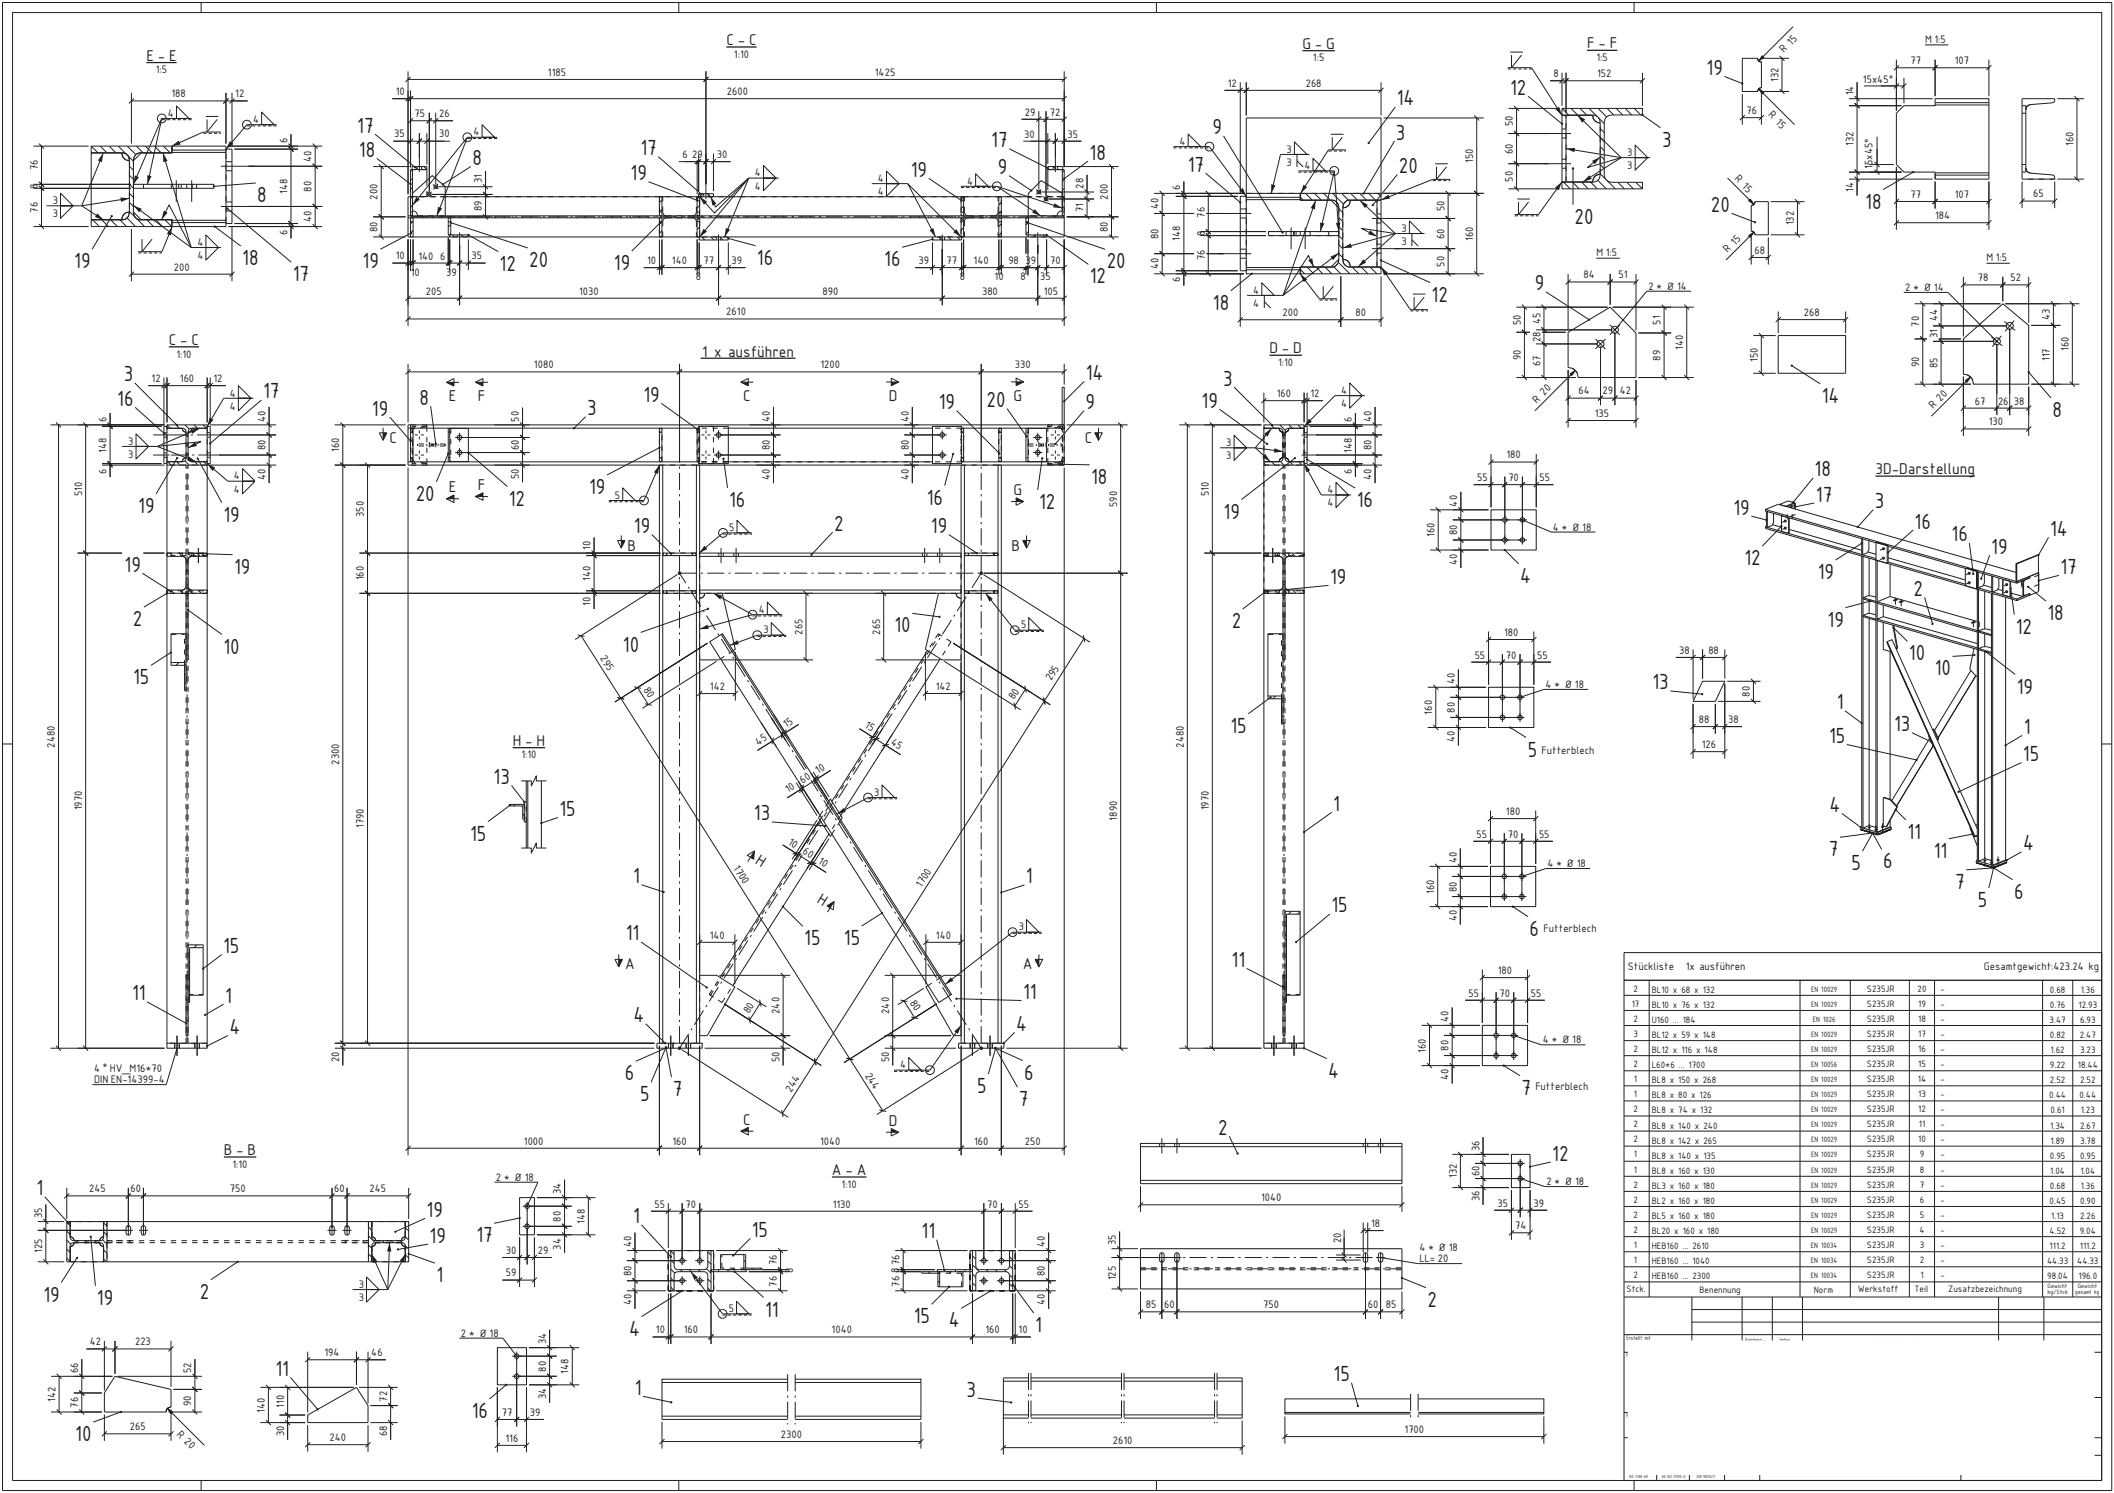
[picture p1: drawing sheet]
<svg xmlns="http://www.w3.org/2000/svg" width="841mm" height="594mm" viewBox="0 0 841 594" stroke-linecap="round" stroke-linejoin="round" font-family="sans-serif">
<defs><g id="words">
<g font-size="9.3" fill="#231f20">
<text x="678.9" y="29.8">19</text>
<text x="555.7" y="42">14</text>
<text x="600.8" y="37.6">12</text>
<text x="142.1" y="52.8">17</text>
<text x="482.4" y="53.5">9</text>
<text x="394.4" y="58.6">17</text>
<text x="555.4" y="55.5">3</text>
<text x="661.2" y="58.4">3</text>
<text x="142.8" y="62.4">18</text>
<text x="187.9" y="65.7">8</text>
<text x="254.8" y="61.8">17</text>
<text x="433.5" y="63.5">18</text>
<text x="250.9" y="71.7">19</text>
<text x="362.4" y="70.3">19</text>
<text x="397" y="69.3">9</text>
<text x="472.5" y="68.3">17</text>
<text x="556.5" y="68.8">20</text>
<text x="102.4" y="80.4">8</text>
<text x="742.1" y="83">18</text>
<text x="626.4" y="89.1">20</text>
<text x="680.7" y="84.3">20</text>
<text x="29.6" y="106.8">19</text>
<text x="96.4" y="105.5">18</text>
<text x="144.3" y="106.8">19</text>
<text x="198.8" y="107.7">12</text>
<text x="210.6" y="106.3">20</text>
<text x="244.2" y="107.5">19</text>
<text x="301.1" y="105.4">16</text>
<text x="351.8" y="106">16</text>
<text x="440.3" y="106.8">20</text>
<text x="116.5" y="111.9">17</text>
<text x="433.6" y="112.8">12</text>
<text x="610.7" y="115.6">9</text>
<text x="482.6" y="123.3">18</text>
<text x="569.6" y="120.1">12</text>
<text x="49.2" y="151.7">3</text>
<text x="431.9" y="151.2">14</text>
<text x="486.6" y="153.4">3</text>
<text x="46.7" y="161.5">16</text>
<text x="104.7" y="158.5">17</text>
<text x="166.9" y="161">8</text>
<text x="256" y="159.9">19</text>
<text x="724.7" y="160.3">14</text>
<text x="148" y="165.4">19</text>
<text x="233.6" y="165.2">3</text>
<text x="373.5" y="162.8">19</text>
<text x="392.5" y="162">20</text>
<text x="431.8" y="162.8">9</text>
<text x="478" y="162.2">19</text>
<text x="816.6" y="166">8</text>
<text x="721.9" y="189.6">18</text>
<text x="234.4" y="196.6">19</text>
<text x="434.1" y="192.6">18</text>
<text x="165.4" y="199.4">20</text>
<text x="202.4" y="201.2">12</text>
<text x="290" y="201.7">16</text>
<text x="368.7" y="200.8">16</text>
<text x="413.4" y="202.6">12</text>
<text x="539.7" y="201.8">16</text>
<text x="722.4" y="199.6">17</text>
<text x="745.8" y="202.2">3</text>
<text x="55" y="204.1">19</text>
<text x="88.9" y="207.6">19</text>
<text x="486.8" y="206.4">19</text>
<text x="689.6" y="204.8">19</text>
<text x="252.2" y="212.1">19</text>
<text x="331.8" y="211.2">2</text>
<text x="370.3" y="212.1">19</text>
<text x="761.7" y="210.3">16</text>
<text x="776.4" y="215.5">16</text>
<text x="815.6" y="213.3">14</text>
<text x="792.2" y="220.2">19</text>
<text x="49.6" y="227.5">19</text>
<text x="694" y="224.9">12</text>
<text x="93.1" y="228.3">19</text>
<text x="529.1" y="232.3">19</text>
<text x="604.8" y="231.9">4</text>
<text x="723.1" y="230.5">19</text>
<text x="819.7" y="228.3">17</text>
<text x="761.3" y="237.1">2</text>
<text x="52.9" y="249.2">2</text>
<text x="355.8" y="251.7">10</text>
<text x="490" y="249.9">2</text>
<text x="727.1" y="249.4">19</text>
<text x="814.6" y="246.8">18</text>
<text x="801.9" y="252.2">12</text>
<text x="88.9" y="260.1">10</text>
<text x="247.8" y="259.3">10</text>
<text x="759.4" y="262.8">10</text>
<text x="769.7" y="268.8">10</text>
<text x="53" y="272.4">15</text>
<text x="657.4" y="274.3">13</text>
<text x="802.3" y="276">19</text>
<text x="730.7" y="282.2">1</text>
<text x="489.5" y="291.6">15</text>
<text x="753.5" y="290.9">13</text>
<text x="805.1" y="292">1</text>
<text x="727.7" y="295.6">15</text>
<text x="607.8" y="301.1">5</text>
<text x="804.8" y="302.8">15</text>
<text x="196.4" y="311.9">13</text>
<text x="530.4" y="322.6">1</text>
<text x="727.9" y="323.1">4</text>
<text x="222.5" y="324.7">15</text>
<text x="299.9" y="326.5">13</text>
<text x="187" y="334.6">15</text>
<text x="758.8" y="333.8">11</text>
<text x="727.6" y="340.8">7</text>
<text x="769.3" y="341.3">11</text>
<text x="804.8" y="338.4">4</text>
<text x="736.6" y="346.3">5</text>
<text x="749.2" y="345.6">6</text>
<text x="251.9" y="351.5">1</text>
<text x="408.2" y="351.5">1</text>
<text x="777.9" y="353.7">7</text>
<text x="801.3" y="357.6">6</text>
<text x="529.7" y="363.1">15</text>
<text x="786.8" y="360.9">5</text>
<text x="249" y="374.2">11</text>
<text x="320" y="376.2">15</text>
<text x="335.7" y="376.1">15</text>
<text x="608.5" y="372.3">6</text>
<text x="88.8" y="379.2">15</text>
<text x="489.9" y="384.7">11</text>
<text x="52.5" y="398.1">11</text>
<text x="89.6" y="399">1</text>
<text x="407" y="397.5">11</text>
<text x="252" y="406.8">4</text>
<text x="91.3" y="411.4">4</text>
<text x="404.3" y="410.2">4</text>
<text x="248.6" y="429.9">6</text>
<text x="407.5" y="429.6">6</text>
<text x="528.4" y="428.8">4</text>
<text x="267.7" y="436.2">7</text>
<text x="388.8" y="435">5</text>
<text x="605.3" y="435.6">7</text>
<text x="254.7" y="438.2">5</text>
<text x="405.4" y="440.2">7</text>
<text x="484.6" y="451.5">2</text>
<text x="617.5" y="461.8">12</text>
<text x="14.5" y="475.6">1</text>
<text x="169.7" y="484.2">19</text>
<text x="251.9" y="486.8">1</text>
<text x="170.9" y="494.5">19</text>
<text x="189.5" y="494.4">17</text>
<text x="299.1" y="492.2">15</text>
<text x="366.6" y="492.7">11</text>
<text x="173.6" y="510.2">1</text>
<text x="17.3" y="518">19</text>
<text x="38.6" y="519.2">19</text>
<text x="79.5" y="516.8">2</text>
<text x="567.9" y="520">2</text>
<text x="304.4" y="523.9">11</text>
<text x="363.5" y="526.6">15</text>
<text x="250.3" y="531.5">4</text>
<text x="377.5" y="528.2">4</text>
<text x="411.8" y="530.1">1</text>
<text x="109.5" y="547.5">11</text>
<text x="530.6" y="549.6">15</text>
<text x="252.5" y="555">1</text>
<text x="384.5" y="555.7">3</text>
<text x="187.7" y="564.3">16</text>
<text x="30" y="573.5">10</text>
</g>
<g font-size="6.7" fill="#231f20">
<text x="289" y="18">C - C</text>
<text x="518.2" y="19.4">G - G</text>
<text x="631.4" y="19.3">F - F</text>
<text x="58.2" y="24.2">E - E</text>
<text x="67.2" y="137.3">C - C</text>
<text x="279.3" y="141.9">1 x ausführen</text>
<text x="505.1" y="140.6">D - D</text>
<text x="178.6" y="159.7">E</text>
<text x="190.1" y="159.6">F</text>
<text x="295.7" y="159.6">C</text>
<text x="353.6" y="159.5">D</text>
<text x="403.2" y="159.5">G</text>
<text x="154.9" y="176.2">C</text>
<text x="431.5" y="176.2">C</text>
<text x="746.1" y="188.7">3D-Darstellung</text>
<text x="178.6" y="196">E</text>
<text x="190.1" y="195.1">F</text>
<text x="403.2" y="197.1">G</text>
<text x="249.7" y="219.1">B</text>
<text x="402.4" y="219.1">B</text>
<text x="204" y="296.8">H - H</text>
<text x="300.1" y="343.3" transform="rotate(32 300.1 343.3)">H</text>
<text x="324.7" y="358.9" transform="rotate(32 324.7 358.9)">H</text>
<text x="248.6" y="385.7">A</text>
<text x="406.9" y="385.7">A</text>
<text x="295.7" y="447.6">C</text>
<text x="353.6" y="448">D</text>
<text x="89" y="459.6">B - B</text>
<text x="331" y="467.6">A - A</text>
</g>
<g font-size="4.7" fill="#231f20">
<text x="765.8" y="17.1">M 1:5</text>
<text x="292" y="22.9">1:10</text>
<text x="709.7" y="21.2" transform="rotate(-45 709.7 21.2)">R 15</text>
<text x="62" y="29.2">1:5</text>
<text x="522.4" y="24.4">1:5</text>
<text x="635.2" y="24.3">1:5</text>
<text x="760.1" y="25.5">77</text>
<text x="777.7" y="25.5">107</text>
<text x="218" y="30.1">1185</text>
<text x="348" y="30.1">1425</text>
<text x="488.5" y="34.5">12</text>
<text x="519.5" y="34.5">268</text>
<text x="618" y="30.7">8</text>
<text x="635.4" y="30.7">152</text>
<text x="707.5" y="32.7" transform="rotate(-90 707.5 32.7)">132</text>
<text x="741.1" y="32.8">15x45°</text>
<text x="68.2" y="38.7">188</text>
<text x="93.6" y="38.7">12</text>
<text x="157.4" y="37.8">10</text>
<text x="289.1" y="37.8">2600</text>
<text x="737.4" y="38" transform="rotate(-90 737.4 38)">14</text>
<text x="66.8" y="46.4">4</text>
<text x="165" y="46.6">75</text>
<text x="174.7" y="46.6">26</text>
<text x="407.8" y="46">29</text>
<text x="417.6" y="46">72</text>
<text x="694.8" y="45.4">76</text>
<text x="703.3" y="45.9" transform="rotate(45 703.3 45.9)">R 15</text>
<text x="100.7" y="48.9">4</text>
<text x="188.4" y="53.9">4</text>
<text x="601.9" y="50.2" transform="rotate(-90 601.9 50.2)">50</text>
<text x="114.3" y="56.8" transform="rotate(-90 114.3 56.8)">6</text>
<text x="156.8" y="54.6">35</text>
<text x="174.8" y="54.6">30</text>
<text x="407.5" y="54.9">30</text>
<text x="424.7" y="54.7">35</text>
<text x="469.3" y="57.6">4</text>
<text x="737.4" y="58.1" transform="rotate(-90 737.4 58.1)">132</text>
<text x="824.9" y="58.1" transform="rotate(-90 824.9 58.1)">160</text>
<text x="124" y="64.4" transform="rotate(-90 124 64.4)">40</text>
<text x="271.5" y="63">6</text>
<text x="275.4" y="62.9">29</text>
<text x="285.2" y="62.9">30</text>
<text x="511.9" y="60.8">3</text>
<text x="586" y="64.8" transform="rotate(-90 586 64.8)">150</text>
<text x="601.9" y="61.2" transform="rotate(-90 601.9 61.2)">60</text>
<text x="647.4" y="62">3</text>
<text x="15.1" y="67.8" transform="rotate(-90 15.1 67.8)">76</text>
<text x="300.3" y="70.2">4</text>
<text x="511.9" y="66">3</text>
<text x="518.9" y="67.3">4</text>
<text x="647.4" y="67.3">3</text>
<text x="689.9" y="71.4" transform="rotate(45 689.9 71.4)">R 15</text>
<text x="744.9" y="67.1" transform="rotate(-90 744.9 67.1)">15x45°</text>
<text x="15.1" y="75.2" transform="rotate(-90 15.1 75.2)">8</text>
<text x="114.3" y="77.2" transform="rotate(-90 114.3 77.2)">148</text>
<text x="124" y="76.2" transform="rotate(-90 124 76.2)">80</text>
<text x="191.7" y="73" transform="rotate(-90 191.7 73)">31</text>
<text x="300.3" y="75.4">4</text>
<text x="349.3" y="72.4">4</text>
<text x="349.3" y="77.6">4</text>
<text x="384.7" y="73.4">4</text>
<text x="431" y="75.1" transform="rotate(-90 431 75.1)">28</text>
<text x="469.6" y="75.6" transform="rotate(-90 469.6 75.6)">6</text>
<text x="601.9" y="72.2" transform="rotate(-90 601.9 72.2)">50</text>
<text x="737.4" y="76.5" transform="rotate(-90 737.4 76.5)">14</text>
<text x="21" y="81.2">3</text>
<text x="150.2" y="79.4" transform="rotate(-90 150.2 79.4)">200</text>
<text x="191.7" y="83.9" transform="rotate(-90 191.7 83.9)">89</text>
<text x="440.8" y="79.4" transform="rotate(-90 440.8 79.4)">200</text>
<text x="460.9" y="83.2" transform="rotate(-90 460.9 83.2)">40</text>
<text x="760.1" y="78.7">77</text>
<text x="777.7" y="78.7">107</text>
<text x="808.8" y="78.6">65</text>
<text x="15.1" y="84.6" transform="rotate(-90 15.1 84.6)">76</text>
<text x="21" y="86.4">3</text>
<text x="124" y="88.4" transform="rotate(-90 124 88.4)">40</text>
<text x="431" y="84.5" transform="rotate(-90 431 84.5)">71</text>
<text x="479.3" y="86.6" transform="rotate(-90 479.3 86.6)">76</text>
<text x="574.7" y="84.1" transform="rotate(-90 574.7 84.1)">50</text>
<text x="713.7" y="89.7" transform="rotate(-90 713.7 89.7)">132</text>
<text x="769.9" y="87.2">184</text>
<text x="114.3" y="93.6" transform="rotate(-90 114.3 93.6)">6</text>
<text x="150.2" y="92.4" transform="rotate(-90 150.2 92.4)">80</text>
<text x="440.8" y="92.4" transform="rotate(-90 440.8 92.4)">80</text>
<text x="460.9" y="95" transform="rotate(-90 460.9 95)">80</text>
<text x="469.6" y="96" transform="rotate(-90 469.6 96)">148</text>
<text x="479.3" y="94" transform="rotate(-90 479.3 94)">8</text>
<text x="557.6" y="92.2">3</text>
<text x="574.7" y="95" transform="rotate(-90 574.7 95)">60</text>
<text x="586" y="95.8" transform="rotate(-90 586 95.8)">160</text>
<text x="78.5" y="97.8">4</text>
<text x="557.6" y="97.5">3</text>
<text x="687.3" y="100.8" transform="rotate(-45 687.3 100.8)">R 15</text>
<text x="698" y="101">68</text>
<text x="69.1" y="107.7">200</text>
<text x="78.5" y="103">4</text>
<text x="157.4" y="103.2">10</text>
<text x="166.5" y="103.3">140</text>
<text x="175.2" y="103.6">6</text>
<text x="187.6" y="103.2">35</text>
<text x="257.4" y="105">10</text>
<text x="267.3" y="105">140</text>
<text x="279.9" y="105.1">77</text>
<text x="291.1" y="105">39</text>
<text x="365.4" y="105">39</text>
<text x="376.6" y="105">77</text>
<text x="387.4" y="105">140</text>
<text x="401.2" y="105">98</text>
<text x="408" y="105.1">39</text>
<text x="417.8" y="105">70</text>
<text x="460.9" y="107.2" transform="rotate(-90 460.9 107.2)">40</text>
<text x="479.3" y="103.4" transform="rotate(-90 479.3 103.4)">76</text>
<text x="574.7" y="106" transform="rotate(-90 574.7 106)">50</text>
<text x="635.1" y="102">M 1:5</text>
<text x="790.3" y="104">M 1:5</text>
<text x="163.5" y="109.8">10</text>
<text x="177.5" y="109.8">39</text>
<text x="276.8" y="111.3">8</text>
<text x="381.9" y="111.4">8</text>
<text x="395.7" y="111.6">10</text>
<text x="406" y="111.6">8</text>
<text x="413.9" y="111.3">35</text>
<text x="469.6" y="112.4" transform="rotate(-90 469.6 112.4)">6</text>
<text x="630" y="110.8">84</text>
<text x="643.9" y="110.8">51</text>
<text x="786.8" y="111.9">78</text>
<text x="799.8" y="111.9">52</text>
<text x="169.4" y="117.2">205</text>
<text x="230.4" y="117.2">1030</text>
<text x="327.2" y="117.2">890</text>
<text x="390.7" y="117.2">380</text>
<text x="415.3" y="117.2">105</text>
<text x="498.6" y="116.8">4</text>
<text x="655.8" y="115.3">2 * Ø 14</text>
<text x="758" y="115.8">2 * Ø 14</text>
<text x="288.9" y="125.5">2610</text>
<text x="498.6" y="122.1">4</text>
<text x="510.2" y="125.8">200</text>
<text x="539.3" y="125.8">80</text>
<text x="717.7" y="125.7">268</text>
<text x="605" y="129.3" transform="rotate(-90 605 129.3)">50</text>
<text x="612.8" y="129" transform="rotate(-90 612.8 129)">45</text>
<text x="660.6" y="129.2" transform="rotate(-90 660.6 129.2)">51</text>
<text x="763.5" y="130" transform="rotate(-90 763.5 130)">70</text>
<text x="770.8" y="127.7" transform="rotate(-90 770.8 127.7)">44</text>
<text x="815.5" y="127.4" transform="rotate(-90 815.5 127.4)">43</text>
<text x="612.8" y="136.1" transform="rotate(-90 612.8 136.1)">28</text>
<text x="770.8" y="134.6" transform="rotate(-90 770.8 134.6)">31</text>
<text x="70.2" y="142.3">1:10</text>
<text x="605" y="143.3" transform="rotate(-90 605 143.3)">90</text>
<text x="660.6" y="143.5" transform="rotate(-90 660.6 143.5)">89</text>
<text x="669.6" y="139.2" transform="rotate(-90 669.6 139.2)">140</text>
<text x="699.3" y="143.9" transform="rotate(-90 699.3 143.9)">150</text>
<text x="815.5" y="143.7" transform="rotate(-90 815.5 143.7)">117</text>
<text x="823" y="139.7" transform="rotate(-90 823 139.7)">160</text>
<text x="212.4" y="146.5">1080</text>
<text x="326.4" y="146.5">1200</text>
<text x="403.7" y="146.5">330</text>
<text x="508.5" y="145.6">1:10</text>
<text x="612.8" y="145.6" transform="rotate(-90 612.8 145.6)">67</text>
<text x="763.5" y="146" transform="rotate(-90 763.5 146)">90</text>
<text x="770.8" y="146.5" transform="rotate(-90 770.8 146.5)">85</text>
<text x="60.3" y="152">12</text>
<text x="71.6" y="152">160</text>
<text x="84.9" y="152">12</text>
<text x="91.4" y="157.8">4</text>
<text x="508" y="158">160</text>
<text x="521.3" y="158">12</text>
<text x="533.6" y="156.7">4</text>
<text x="533.6" y="162">4</text>
<text x="611.4" y="160.6" transform="rotate(-45 611.4 160.6)">R 20</text>
<text x="628" y="157">64</text>
<text x="637.5" y="157">29</text>
<text x="644.4" y="157">42</text>
<text x="785.6" y="161">67</text>
<text x="794.9" y="161">26</text>
<text x="801.2" y="161">38</text>
<text x="42.4" y="167.7" transform="rotate(-90 42.4 167.7)">6</text>
<text x="91.4" y="163">4</text>
<text x="105.6" y="167.7" transform="rotate(-90 105.6 167.7)">40</text>
<text x="206.5" y="167.7" transform="rotate(-90 206.5 167.7)">50</text>
<text x="306.3" y="167.7" transform="rotate(-90 306.3 167.7)">40</text>
<text x="361.5" y="167.7" transform="rotate(-90 361.5 167.7)">40</text>
<text x="537.8" y="167.7" transform="rotate(-90 537.8 167.7)">6</text>
<text x="545.6" y="167.7" transform="rotate(-90 545.6 167.7)">40</text>
<text x="634.5" y="165.9">135</text>
<text x="769.1" y="162.8" transform="rotate(-45 769.1 162.8)">R 20</text>
<text x="791.2" y="169.3">130</text>
<text x="51" y="176.9">3</text>
<text x="105.6" y="179.2" transform="rotate(-90 105.6 179.2)">80</text>
<text x="135" y="179.9" transform="rotate(-90 135 179.9)">160</text>
<text x="206.5" y="179.2" transform="rotate(-90 206.5 179.2)">60</text>
<text x="306.3" y="179.2" transform="rotate(-90 306.3 179.2)">80</text>
<text x="361.5" y="179.2" transform="rotate(-90 361.5 179.2)">80</text>
<text x="487.9" y="177.5">3</text>
<text x="545.6" y="179.2" transform="rotate(-90 545.6 179.2)">80</text>
<text x="42.4" y="180.1" transform="rotate(-90 42.4 180.1)">148</text>
<text x="51" y="182.2">3</text>
<text x="487.9" y="182.7">3</text>
<text x="537.8" y="180.1" transform="rotate(-90 537.8 180.1)">148</text>
<text x="599.3" y="182.4">180</text>
<text x="42.4" y="188.5" transform="rotate(-90 42.4 188.5)">6</text>
<text x="93.1" y="190.8">4</text>
<text x="105.6" y="190.9" transform="rotate(-90 105.6 190.9)">40</text>
<text x="206.5" y="190.6" transform="rotate(-90 206.5 190.6)">50</text>
<text x="306.3" y="190.9" transform="rotate(-90 306.3 190.9)">40</text>
<text x="361.5" y="190.9" transform="rotate(-90 361.5 190.9)">40</text>
<text x="537.8" y="188.5" transform="rotate(-90 537.8 188.5)">6</text>
<text x="545.6" y="190.9" transform="rotate(-90 545.6 190.9)">40</text>
<text x="587.7" y="191.4">55</text>
<text x="600.1" y="191.4">70</text>
<text x="612.5" y="191.4">55</text>
<text x="32.6" y="197.4" transform="rotate(-90 32.6 197.4)">510</text>
<text x="93.1" y="196">4</text>
<text x="480.9" y="197.4" transform="rotate(-90 480.9 197.4)">510</text>
<text x="528.1" y="196.2">4</text>
<text x="244.6" y="198.4">5</text>
<text x="444.4" y="201.7" transform="rotate(-90 444.4 201.7)">590</text>
<text x="528.1" y="201.5">4</text>
<text x="579.7" y="201.6" transform="rotate(-90 579.7 201.6)">40</text>
<text x="144.8" y="205.7" transform="rotate(-90 144.8 205.7)">350</text>
<text x="290.1" y="211.3">5</text>
<text x="570.7" y="213.7" transform="rotate(-90 570.7 213.7)">160</text>
<text x="579.7" y="213" transform="rotate(-90 579.7 213)">80</text>
<text x="617.7" y="211.1">4 * Ø 18</text>
<text x="234.9" y="218.8" transform="rotate(-90 234.9 218.8)">10</text>
<text x="579.7" y="224.7" transform="rotate(-90 579.7 224.7)">40</text>
<text x="144.8" y="230.9" transform="rotate(-90 144.8 230.9)">160</text>
<text x="234.9" y="231.1" transform="rotate(-90 234.9 231.1)">140</text>
<text x="234.9" y="241" transform="rotate(-90 234.9 241)">10</text>
<text x="301.9" y="243.9">4</text>
<text x="406.2" y="250.1">5</text>
<text x="303.7" y="252.1">3</text>
<text x="319.2" y="252.5" transform="rotate(-90 319.2 252.5)">265</text>
<text x="350.1" y="252.5" transform="rotate(-90 350.1 252.5)">265</text>
<text x="598.4" y="253">180</text>
<text x="238.6" y="261.9" transform="rotate(58 238.6 261.9)">295</text>
<text x="586.7" y="262">55</text>
<text x="599.1" y="262">70</text>
<text x="611.5" y="262">55</text>
<text x="668" y="260.2">38</text>
<text x="679.6" y="260.2">88</text>
<text x="255.9" y="274.4" transform="rotate(58 255.9 274.4)">80</text>
<text x="282.4" y="274.5">142</text>
<text x="372.3" y="274.5">142</text>
<text x="418.2" y="271.2" transform="rotate(-58 418.2 271.2)">295</text>
<text x="578.8" y="272.2" transform="rotate(-90 578.8 272.2)">40</text>
<text x="614.8" y="273.7">4 * Ø 18</text>
<text x="403.5" y="278.5" transform="rotate(-58 403.5 278.5)">80</text>
<text x="696.2" y="277.2" transform="rotate(-90 696.2 277.2)">80</text>
<text x="569.8" y="284.3" transform="rotate(-90 569.8 284.3)">160</text>
<text x="578.8" y="283.6" transform="rotate(-90 578.8 283.6)">80</text>
<text x="675.9" y="287.7">88</text>
<text x="687.5" y="287.7">38</text>
<text x="312.8" y="289.6" transform="rotate(-32 312.8 289.6)">15</text>
<text x="343.8" y="289.4" transform="rotate(32 343.8 289.4)">15</text>
<text x="21.8" y="297.4" transform="rotate(-90 21.8 297.4)">2480</text>
<text x="301.7" y="296.7" transform="rotate(-32 301.7 296.7)">45</text>
<text x="354.1" y="296" transform="rotate(32 354.1 296)">45</text>
<text x="470.9" y="297.4" transform="rotate(-90 470.9 297.4)">2480</text>
<text x="578.8" y="295.3" transform="rotate(-90 578.8 295.3)">40</text>
<text x="613.3" y="299.9">Futterblech</text>
<text x="677" y="297.6">126</text>
<text x="135" y="304.3" transform="rotate(-90 135 304.3)">2300</text>
<text x="207.4" y="301.8">1:10</text>
<text x="319.3" y="311.9" transform="rotate(-32 319.3 311.9)">60</text>
<text x="325.5" y="307.9" transform="rotate(-32 325.5 307.9)">10</text>
<text x="313.5" y="315.5" transform="rotate(-32 313.5 315.5)">10</text>
<text x="347.8" y="316.7">3</text>
<text x="32.6" y="322.5" transform="rotate(-90 32.6 322.5)">1970</text>
<text x="480.9" y="322.5" transform="rotate(-90 480.9 322.5)">1970</text>
<text x="144.8" y="329.5" transform="rotate(-90 144.8 329.5)">1790</text>
<text x="444.4" y="326.5" transform="rotate(-90 444.4 326.5)">1890</text>
<text x="599.1" y="324.3">180</text>
<text x="313.3" y="335.6" transform="rotate(32 313.3 335.6)">10</text>
<text x="587.4" y="333.3">55</text>
<text x="599.9" y="333.3">70</text>
<text x="612.3" y="333.3">55</text>
<text x="319" y="339.3" transform="rotate(32 319 339.3)">60</text>
<text x="291.7" y="345.5" transform="rotate(58 291.7 345.5)">1700</text>
<text x="325.3" y="343.3" transform="rotate(32 325.3 343.3)">10</text>
<text x="579.5" y="343.4" transform="rotate(-90 579.5 343.4)">40</text>
<text x="615.6" y="345">4 * Ø 18</text>
<text x="366.6" y="353.2" transform="rotate(-58 366.6 353.2)">1700</text>
<text x="570.5" y="355.6" transform="rotate(-90 570.5 355.6)">160</text>
<text x="579.5" y="354.9" transform="rotate(-90 579.5 354.9)">80</text>
<text x="405.3" y="370.2">3</text>
<text x="579.5" y="366.6" transform="rotate(-90 579.5 366.6)">40</text>
<text x="614.1" y="370.8">Futterblech</text>
<text x="282.3" y="373.5">140</text>
<text x="372.3" y="373.5">140</text>
<text x="595.9" y="387.5">180</text>
<text x="647.6" y="386.1">Stückliste</text>
<text x="670.6" y="386.1">1x ausführen</text>
<text x="789.2" y="386.1">Gesamtgewicht:423.24 kg</text>
<text x="361.8" y="399.1" transform="rotate(58 361.8 399.1)">80</text>
<text x="584.2" y="396.6">55</text>
<text x="596.6" y="396.6">70</text>
<text x="609" y="396.6">55</text>
<text x="298" y="403.5" transform="rotate(-58 298 403.5)">80</text>
<text x="310.1" y="403.4" transform="rotate(-90 310.1 403.4)">240</text>
<text x="353.7" y="403.4" transform="rotate(-90 353.7 403.4)">240</text>
<text x="576.3" y="406.7" transform="rotate(-90 576.3 406.7)">40</text>
<text x="567.3" y="418.9" transform="rotate(-90 567.3 418.9)">160</text>
<text x="576.3" y="418.1" transform="rotate(-90 576.3 418.1)">80</text>
<text x="613.8" y="415.1">4 * Ø 18</text>
<text x="135" y="422.6" transform="rotate(-90 135 422.6)">20</text>
<text x="310.1" y="422.6" transform="rotate(-90 310.1 422.6)">50</text>
<text x="353.7" y="422.6" transform="rotate(-90 353.7 422.6)">50</text>
<text x="358.1" y="425.1">4</text>
<text x="37.4" y="426.4">4 * HV_M16*70</text>
<text x="37.4" y="431">DIN EN-14399-4</text>
<text x="344" y="428" transform="rotate(58 344 428)">244</text>
<text x="576.3" y="429.8" transform="rotate(-90 576.3 429.8)">40</text>
<text x="314.7" y="434.9" transform="rotate(-58 314.7 434.9)">244</text>
<text x="610.8" y="433.8">Futterblech</text>
<text x="208.4" y="455.4">1000</text>
<text x="267.5" y="455.4">160</text>
<text x="326.3" y="455.4">1040</text>
<text x="387.5" y="455.4">160</text>
<text x="407.7" y="455.4">250</text>
<text x="588.6" y="458" transform="rotate(-90 588.6 458)">36</text>
<text x="92.5" y="464.6">1:10</text>
<text x="197.3" y="469.8">2 * Ø 18</text>
<text x="334.8" y="472.6">1:10</text>
<text x="579.6" y="468.8" transform="rotate(-90 579.6 468.8)">132</text>
<text x="588.6" y="468" transform="rotate(-90 588.6 468)">60</text>
<text x="615.2" y="471.5">2 * Ø 18</text>
<text x="35.5" y="474.4">245</text>
<text x="52" y="474.4">60</text>
<text x="91.4" y="474.4">750</text>
<text x="133" y="474.4">60</text>
<text x="147" y="474.4">245</text>
<text x="223.2" y="475.2" transform="rotate(-90 223.2 475.2)">34</text>
<text x="501.7" y="477.9">1040</text>
<text x="588.6" y="478.1" transform="rotate(-90 588.6 478.1)">36</text>
<text x="16.8" y="484.8" transform="rotate(-90 16.8 484.8)">35</text>
<text x="260.4" y="480.5">55</text>
<text x="272.8" y="480.5">70</text>
<text x="331.3" y="480.5">1130</text>
<text x="392.8" y="480.5">70</text>
<text x="405.2" y="480.5">55</text>
<text x="595.8" y="480.1">35</text>
<text x="610" y="480.1">39</text>
<text x="223.2" y="486.1" transform="rotate(-90 223.2 486.1)">80</text>
<text x="232.6" y="487" transform="rotate(-90 232.6 487)">148</text>
<text x="545.4" y="488.2">18</text>
<text x="602.7" y="489.1">74</text>
<text x="223.2" y="497.2" transform="rotate(-90 223.2 497.2)">34</text>
<text x="251.2" y="496.3" transform="rotate(-90 251.2 496.3)">40</text>
<text x="415.7" y="496.3" transform="rotate(-90 415.7 496.3)">40</text>
<text x="444" y="495.6" transform="rotate(-90 444 495.6)">35</text>
<text x="533.6" y="494.6" transform="rotate(-90 533.6 494.6)">20</text>
<text x="564.7" y="497.6">4 * Ø 18</text>
<text x="16.8" y="498.7" transform="rotate(-90 16.8 498.7)">125</text>
<text x="201.2" y="498.9">30</text>
<text x="213.9" y="498.9">29</text>
<text x="309.1" y="503.5" transform="rotate(-90 309.1 503.5)">76</text>
<text x="357.9" y="503.5" transform="rotate(-90 357.9 503.5)">76</text>
<text x="564.7" y="502.2">LL= 20</text>
<text x="201.2" y="507.9">59</text>
<text x="251.2" y="507.7" transform="rotate(-90 251.2 507.7)">80</text>
<text x="315.5" y="506.7" transform="rotate(-90 315.5 506.7)">8</text>
<text x="357.5" y="506.6" transform="rotate(-90 357.5 506.6)">8</text>
<text x="415.7" y="507.7" transform="rotate(-90 415.7 507.7)">80</text>
<text x="444" y="509.5" transform="rotate(-90 444 509.5)">125</text>
<text x="142.7" y="512.4">3</text>
<text x="309.1" y="511.9" transform="rotate(-90 309.1 511.9)">76</text>
<text x="357.9" y="511.9" transform="rotate(-90 357.9 511.9)">76</text>
<text x="142.7" y="517.7">3</text>
<text x="251.2" y="519.5" transform="rotate(-90 251.2 519.5)">40</text>
<text x="415.7" y="519.5" transform="rotate(-90 415.7 519.5)">40</text>
<text x="455.9" y="520.6">85</text>
<text x="463.1" y="520.6">60</text>
<text x="502.6" y="520.6">750</text>
<text x="544.1" y="520.6">60</text>
<text x="551.4" y="520.6">85</text>
<text x="289.9" y="522.1">5</text>
<text x="183.4" y="531.9">2 * Ø 18</text>
<text x="261" y="530.5">10</text>
<text x="272" y="530.5">160</text>
<text x="330.8" y="530.5">1040</text>
<text x="392" y="530.5">160</text>
<text x="405.2" y="530.5">10</text>
<text x="35.7" y="535.3">42</text>
<text x="53.7" y="535.3">223</text>
<text x="129.1" y="539.6">194</text>
<text x="147.7" y="539.6">46</text>
<text x="217.2" y="534.9" transform="rotate(-90 217.2 534.9)">34</text>
<text x="217.2" y="545.7" transform="rotate(-90 217.2 545.7)">80</text>
<text x="31.1" y="546.3" transform="rotate(-90 31.1 546.3)">66</text>
<text x="76.1" y="546.3" transform="rotate(-90 76.1 546.3)">52</text>
<text x="226.2" y="546.6" transform="rotate(-90 226.2 546.6)">148</text>
<text x="22.1" y="557.8" transform="rotate(-90 22.1 557.8)">142</text>
<text x="154" y="557.8" transform="rotate(-90 154 557.8)">72</text>
<text x="217.2" y="556.9" transform="rotate(-90 217.2 556.9)">34</text>
<text x="31.1" y="560.2" transform="rotate(-90 31.1 560.2)">76</text>
<text x="76.1" y="559.5" transform="rotate(-90 76.1 559.5)">90</text>
<text x="105.4" y="562.1" transform="rotate(-90 105.4 562.1)">140</text>
<text x="113" y="560.1" transform="rotate(-90 113 560.1)">110</text>
<text x="199.6" y="563.4">77</text>
<text x="210.8" y="563.4">39</text>
<text x="51.6" y="569.1">265</text>
<text x="70.1" y="570.9" transform="rotate(45 70.1 570.9)">R 20</text>
<text x="113" y="571.6" transform="rotate(-90 113 571.6)">30</text>
<text x="131.1" y="573.4">240</text>
<text x="154" y="571.6" transform="rotate(-90 154 571.6)">68</text>
<text x="201.1" y="573.7">116</text>
<text x="310.6" y="572.2">2300</text>
<text x="442.8" y="574.6">2610</text>
<text x="558.8" y="570.2">1700</text>
</g>
<g font-size="4" fill="#231f20">
<text x="649.8" y="394.6">2</text>
<text x="657.1" y="395.1">BL10 x 68 x 132</text>
<text x="742.7" y="394.6">S235JR</text>
<text x="762.9" y="394.6">20</text>
<text x="772" y="394.6">-</text>
<text x="815.5" y="395.1">0.68</text>
<text x="827.8" y="395.1">1.36</text>
<text x="649.2" y="400.6">17</text>
<text x="657.1" y="401.1">BL10 x 76 x 132</text>
<text x="742.7" y="400.6">S235JR</text>
<text x="763.2" y="400.6">19</text>
<text x="772" y="400.6">-</text>
<text x="815.5" y="401.1">0.76</text>
<text x="826.9" y="401.1">12.93</text>
<text x="649.8" y="406.6">2</text>
<text x="657.1" y="407.1">U160 ... 184</text>
<text x="742.7" y="406.6">S235JR</text>
<text x="763.2" y="406.6">18</text>
<text x="772" y="406.6">-</text>
<text x="815.4" y="407.1">3.47</text>
<text x="827.5" y="407.1">6.93</text>
<text x="649.8" y="412.6">3</text>
<text x="657.1" y="413.1">BL12 x 59 x 148</text>
<text x="742.7" y="412.6">S235JR</text>
<text x="763.2" y="412.6">17</text>
<text x="772" y="412.6">-</text>
<text x="815.5" y="413.1">0.82</text>
<text x="827.4" y="413.1">2.47</text>
<text x="649.8" y="418.6">2</text>
<text x="657.1" y="419.1">BL12 x 116 x 148</text>
<text x="742.7" y="418.6">S235JR</text>
<text x="763.2" y="418.6">16</text>
<text x="772" y="418.6">-</text>
<text x="815.8" y="419.1">1.62</text>
<text x="827.5" y="419.1">3.23</text>
<text x="649.8" y="424.6">2</text>
<text x="657.1" y="425.1">L60*6 ... 1700</text>
<text x="742.7" y="424.6">S235JR</text>
<text x="763.2" y="424.6">15</text>
<text x="772" y="424.6">-</text>
<text x="815.5" y="425.1">9.22</text>
<text x="826.6" y="425.1">18.44</text>
<text x="650.1" y="430.6">1</text>
<text x="657.1" y="431.1">BL8 x 150 x 268</text>
<text x="742.7" y="430.6">S235JR</text>
<text x="763" y="430.6">14</text>
<text x="772" y="430.6">-</text>
<text x="815.5" y="431.1">2.52</text>
<text x="827.5" y="431.1">2.52</text>
<text x="650.1" y="436.6">1</text>
<text x="657.1" y="437.1">BL8 x 80 x 126</text>
<text x="742.7" y="436.6">S235JR</text>
<text x="763.2" y="436.6">13</text>
<text x="772" y="436.6">-</text>
<text x="815.3" y="437.1">0.44</text>
<text x="827.3" y="437.1">0.44</text>
<text x="649.8" y="442.6">2</text>
<text x="657.1" y="443.1">BL8 x 74 x 132</text>
<text x="742.7" y="442.6">S235JR</text>
<text x="763.2" y="442.6">12</text>
<text x="772" y="442.6">-</text>
<text x="815.8" y="443.1">0.61</text>
<text x="827.8" y="443.1">1.23</text>
<text x="649.8" y="448.6">2</text>
<text x="657.1" y="449.1">BL8 x 140 x 240</text>
<text x="742.7" y="448.6">S235JR</text>
<text x="763.4" y="448.6">11</text>
<text x="772" y="448.6">-</text>
<text x="815.7" y="449.1">1.34</text>
<text x="827.5" y="449.1">2.67</text>
<text x="649.8" y="454.6">2</text>
<text x="657.1" y="455.1">BL8 x 142 x 265</text>
<text x="742.7" y="454.6">S235JR</text>
<text x="763.2" y="454.6">10</text>
<text x="772" y="454.6">-</text>
<text x="815.8" y="455.1">1.89</text>
<text x="827.5" y="455.1">3.78</text>
<text x="650.1" y="460.6">1</text>
<text x="657.1" y="461.1">BL8 x 140 x 135</text>
<text x="742.7" y="460.6">S235JR</text>
<text x="763.8" y="460.6">9</text>
<text x="772" y="460.6">-</text>
<text x="815.5" y="461.1">0.95</text>
<text x="827.5" y="461.1">0.95</text>
<text x="650.1" y="466.6">1</text>
<text x="657.1" y="467.1">BL8 x 160 x 130</text>
<text x="742.7" y="466.6">S235JR</text>
<text x="763.8" y="466.6">8</text>
<text x="772" y="466.6">-</text>
<text x="815.7" y="467.1">1.04</text>
<text x="827.7" y="467.1">1.04</text>
<text x="649.8" y="472.6">2</text>
<text x="657.1" y="473.1">BL3 x 160 x 180</text>
<text x="742.7" y="472.6">S235JR</text>
<text x="763.8" y="472.6">7</text>
<text x="772" y="472.6">-</text>
<text x="815.5" y="473.1">0.68</text>
<text x="827.8" y="473.1">1.36</text>
<text x="649.8" y="478.6">2</text>
<text x="657.1" y="479.1">BL2 x 160 x 180</text>
<text x="742.7" y="478.6">S235JR</text>
<text x="763.8" y="478.6">6</text>
<text x="772" y="478.6">-</text>
<text x="815.4" y="479.1">0.45</text>
<text x="827.5" y="479.1">0.90</text>
<text x="649.8" y="484.6">2</text>
<text x="657.1" y="485.1">BL5 x 160 x 180</text>
<text x="742.7" y="484.6">S235JR</text>
<text x="763.8" y="484.6">5</text>
<text x="772" y="484.6">-</text>
<text x="816.1" y="485.1">1.13</text>
<text x="827.5" y="485.1">2.26</text>
<text x="649.8" y="490.6">2</text>
<text x="657.1" y="491.1">BL20 x 160 x 180</text>
<text x="742.7" y="490.6">S235JR</text>
<text x="763.7" y="490.6">4</text>
<text x="772" y="490.6">-</text>
<text x="815.4" y="491.1">4.52</text>
<text x="827.4" y="491.1">9.04</text>
<text x="650.1" y="496.6">1</text>
<text x="657.1" y="497.1">HEB160 ... 2610</text>
<text x="742.7" y="496.6">S235JR</text>
<text x="763.8" y="496.6">3</text>
<text x="772" y="496.6">-</text>
<text x="815.4" y="497.1">111.2</text>
<text x="827.4" y="497.1">111.2</text>
<text x="650.1" y="502.6">1</text>
<text x="657.1" y="503.1">HEB160 ... 1040</text>
<text x="742.7" y="502.6">S235JR</text>
<text x="763.8" y="502.6">2</text>
<text x="772" y="502.6">-</text>
<text x="814.4" y="503.1">44.33</text>
<text x="826.4" y="503.1">44.33</text>
<text x="649.8" y="508.6">2</text>
<text x="657.1" y="509.1">HEB160 ... 2300</text>
<text x="742.7" y="508.6">S235JR</text>
<text x="764.1" y="508.6">1</text>
<text x="772" y="508.6">-</text>
<text x="814.5" y="509.1">98.04</text>
<text x="826.9" y="509.1">196.0</text>
<text x="647.1" y="514.1">Stck.</text>
<text x="676.1" y="514.6">Benennung</text>
<text x="721.6" y="514.6">Norm</text>
<text x="739.1" y="514.1">Werkstoff</text>
<text x="761.6" y="514.1">Teil</text>
<text x="775.1" y="514.1">Zusatzbezeichnung</text>
</g>
<g font-size="3.3" fill="#231f20">
<text x="720.5" y="394.6">EN 10029</text>
<text x="720.5" y="400.6">EN 10029</text>
<text x="721.2" y="406.6">EN 1026</text>
<text x="720.5" y="412.6">EN 10029</text>
<text x="720.5" y="418.6">EN 10029</text>
<text x="720.5" y="424.6">EN 10056</text>
<text x="720.5" y="430.6">EN 10029</text>
<text x="720.5" y="436.6">EN 10029</text>
<text x="720.5" y="442.6">EN 10029</text>
<text x="720.5" y="448.6">EN 10029</text>
<text x="720.5" y="454.6">EN 10029</text>
<text x="720.5" y="460.6">EN 10029</text>
<text x="720.5" y="466.6">EN 10029</text>
<text x="720.5" y="472.6">EN 10029</text>
<text x="720.5" y="478.6">EN 10029</text>
<text x="720.5" y="484.6">EN 10029</text>
<text x="720.5" y="490.6">EN 10029</text>
<text x="720.4" y="496.6">EN 10034</text>
<text x="720.4" y="502.6">EN 10034</text>
<text x="720.4" y="508.6">EN 10034</text>
</g>
<g font-size="2.6" fill="#231f20">
<text x="814.6" y="512.6">Gewicht</text>
<text x="814.6" y="515.1">kg/Stck</text>
<text x="825.6" y="515.1">gesamt kg</text>
<text x="826.6" y="512.6">Gewicht</text>
<text x="647.1" y="533.1">Erstellt mit</text>
<text x="694.1" y="534.1">Aenderg.-</text>
<text x="708.1" y="534.1">Index</text>
<text x="647.1" y="540.1">Fremdfirmenlogo</text>
<text x="647.1" y="564.1">Fremd-Zeichn.-Nr.</text>
</g>
<g font-size="2" fill="#231f20">
<text x="648.1" y="588.1">ISO 2768 mK</text>
<text x="661.1" y="588.1">EN ISO 13920-A</text>
<text x="675.1" y="588.1">DIN 18203/2</text>
</g>
</g></defs>
<g fill="none" stroke="#231f20" stroke-width=".4">
<path d="M36.3 58.1l2.6 2.6M39.9 58.1l2.6 2.6M43.5 58.1l2.6 2.6M47.1 58.1l3.3 3.4M50.7 58.1l3.4 3.5M54.3 58.1l2.6 2.6M57.8 58.1l2.6 2.6M61.4 58.1l2.6 2.6M65 58.1l2.6 2.6M621.4 43.1l2.6 2.6M625 43.1l2.6 2.6M628.6 43.1l2.6 2.6"/>
<path d="M632.2 43.1l3.3 3.4M635.8 43.1l3.4 3.4M635.9 46.8l2.3 2.4M636.6 51.1l1.6 1.7M636.6 54.7l1.6 1.6M636.6 58.3l1.6 1.6M639.4 43.1l2.6 2.6M643 43.1l2.6 2.6M646.6 43.1l2.6 2.6M650.2 43.1l2.6 2.6M50.7 61.8l2.4 2.4M51.5 66.1l1.6 1.7"/>
<path d="M51.5 69.7l1.6 1.7M51.5 73.3l1.6 1.6M51.5 76.9l1.6 1.6M164 67.5l-.7 .6M164.1 78.2l-.8 .7M164.1 74.6l-.8 .7M164.1 71l-.8 .7M165.1 66.3l1.1 1.2M168.6 66.3l1.2 1.2M263.3 79.7l-1 .9M277.9 77.1l1.2 1.2M278.2 78.3l-.9 .9"/>
<path d="M281.5 77.1l1.2 1.2M383.4 78.4l-1 1M419.1 66.3l1.2 1.2M422.7 66.3l.1 .1M423.4 67.8l-.8 .8M423.4 71.4l-.8 .8M423.4 75l-.8 .8M423.4 78.6l-.8 .8M517.4 78.6l1 .9M519.4 76.9l2.6 2.6M523 76.9l2.6 2.6M526.6 76.9l2.6 2.6"/>
<path d="M530.2 76.9l4.3 4.4M533.7 76.9l2.8 2.8M537.3 76.9l2.6 2.6M540.9 76.9l2.6 2.6M544.5 76.9l2.6 2.6M548.1 76.9l1.3 1.3M622.1 72.5l2.6 2.6M625.7 72.5l2.6 2.6M629.3 72.5l2.6 2.6M632.9 72.5l2.6 2.6M635.6 71.7l3.4 3.4M636.6 61.9l1.6 1.6"/>
<path d="M636.6 65.5l1.6 1.6M636.6 69.1l2.4 2.4M639.3 71.8l3.3 3.3M643.6 72.5l2.6 2.6M647.2 72.5l2.6 2.6M650.8 72.5l2.6 2.6M36.9 87.5l2.6 2.7M40.5 87.5l2.6 2.7M44.1 87.5l2.6 2.7M47.7 87.5l2.6 2.7M50.5 86.7l3.4 3.5M51.5 84.1l2.3 2.4"/>
<path d="M51.5 80.5l1.6 1.6M54.2 86.8l3.3 3.4M58.5 87.5l2.6 2.7M62.1 87.5l2.6 2.7M65.7 87.5l2.6 2.7M164.1 81.7l-.8 .8M164.1 85.3l-.6 .6M164.3 88.1l-1 1M164.3 91.7l-1 1M167.7 85.9l.8 .8M171.7 86.3l.4 .4M175.3 86.3l.4 .4"/>
<path d="M178.4 86.7h-.1M178.9 86.3l.4 .4M179.3 89.3l-1 1M179.3 92.9l-.5 .6M180 93.5l.8 .8M182.4 86.2l.5 .5M183.6 93.5l.8 .8M186 86.2l.5 .5M189.6 86.2l.5 .5M193.2 86.2l.5 .5M196.7 86.2l.6 .5M200.3 86.2l.5 .5"/>
<path d="M203.9 86.1l.5 .6M207.5 86.1l.5 .6M211.1 86.1l.5 .6M214.6 86.1l.6 .6M218.2 86.1l.6 .6M221.8 86.1l.6 .6M225.4 86l.6 .7M228.9 86l.7 .7M232.5 86l.7 .7M236.1 86l.7 .7M239.7 86l.7 .7M243.2 86l.7 .7"/>
<path d="M246.8 86l.7 .7M250.4 86l.7 .7M254 85.9l.7 .8M257.6 85.9l.7 .8M261.2 85.9l.7 .8M263.3 83.3l-1 .9M263.3 88.2l-1 1M263.3 91.8l-1 1M264.7 85.9l.8 .8M268.3 85.9l.8 .8M271.9 85.9l.8 .8M275.5 85.9l.8 .8"/>
<path d="M278.3 81.7l-1 1M278.3 85.3l-.5 .6M278.3 86.7l-1 1M278.3 90.3l-1 1M278.3 93.9l-.3 .4M279.1 85.9l.7 .8M279.2 94.3l1.2 1.2M282.7 85.9l.7 .7M282.8 94.3l1.2 1.2M286.3 85.9l.7 .7M286.4 94.3l1.2 1.2M289.9 85.9l.7 .7"/>
<path d="M293.5 85.9l.7 .7M297 85.9l.7 .7M300.6 85.9l.7 .7M304.2 85.9l.7 .7M307.8 85.9l.7 .6M311.4 85.9l.7 .6M315 85.9l.6 .6M318.6 85.9l.6 .5M322.2 85.9l.5 .5M325.8 85.9l.4 .4M329.4 85.9l.3 .3M333 85.9l.2 .2"/>
<path d="M348.1 86.6v.1M351.5 86.4l.2 .3M354.9 86.3l.4 .4M358.5 86.2l.4 .5M362 86.2l.5 .5M365.5 86.1l.6 .6M369.1 86l.6 .7M371 95.2l.2 .3M372.6 86l.7 .7M373.6 94.3l1.2 1.2M376.1 85.9l.8 .8M377.2 94.3l1.2 1.2"/>
<path d="M379.7 85.9l.8 .8M380.8 94.3l1.2 1.2M383.3 85.9l.7 .7M383.4 94.2l-.1 .1M383.4 85.6l-.3 .3M383.4 90.6l-1 1M383.4 87l-1 1M383.4 82l-1 1M386.9 85.9l.7 .7M390.4 85.9l.7 .6M394 85.9l.5 .5M397.6 85.9l.1 .1"/>
<path d="M398.4 92.7l-1 1M398.4 89.1l-1 1M398.4 84.1l-1 1M398.4 80.5l-1 1M401.9 86.6l.1 .1M405.1 86.2l.5 .5M408.5 86l.7 .7M409.2 92.1l-1 1M409.2 88.5l-1 1M411.3 93.5l.8 .8M412 85.9l.7 .7M414.9 93.5l.8 .8"/>
<path d="M419.2 85.9l.7 .7M423.4 85.8l-.1 .1M423.4 82.2l-.8 .8M532.6 93.8l1.6 1.6M532.6 83l1.6 1.6M532.6 86.6l1.6 1.6M532.6 90.2l1.6 1.6M532.6 97.4l1.6 1.6M517.4 107.3l1.7 1.6M520 106.3l2.7 2.6M523.6 106.3l2.6 2.6M527.2 106.3l2.6 2.6"/>
<path d="M530.6 106.2l2.8 2.7M532.4 104.4l4.6 4.5M532.6 100.9l1.6 1.7M538 106.3l2.6 2.6M541.6 106.3l2.6 2.6M545.2 106.3l2.6 2.6M548.8 106.3l.6 .7M422.6 154.1h.8v15h-.8zM66.4 169.1l1.3 1.3M70 169.1l1.3 1.3M73.6 169.1l1.7 1.7M74 176.7l.8 .8"/>
<path d="M74 173.1l.8 .8M77.2 169.1l1.3 1.3M80.8 169.1l1.3 1.3M178.3 170.5h8v13.2h-8zM178.9 170.5v13.2M409 170.5h7.4v13.2h-7.4zM502.8 169.9l.5 .5M505.6 169.1l1.3 1.3M509.2 169.1l2.2 2.1M510.4 173.9l.8 .8M510.4 177.5l.8 .8M512.8 169.1l1.3 1.3"/>
<path d="M516.4 169.1l1.3 1.3M66.8 183.8l1.3 1.3M70.3 183.8l1.4 1.3M73.5 183.4l1.8 1.7M74 180.3l.8 .8M77.5 183.8l1.3 1.3M81.1 183.8l1.3 1.3M502.8 184.3l.8 .8M505.9 183.8l1.3 1.3M509.4 183.7l1.4 1.4M510.4 181.1l.8 .8M513.1 183.8l1.3 1.3"/>
<path d="M516.7 183.8l1.3 1.3M67.6 220.1l1.3 1.3M67.9 234.8l1.3 1.3M71.2 220.1l1.3 1.3M71.5 234.8l1.3 1.3M74 233.6l2.4 2.5M74 222.9l.8 .8M74 226.5l.8 .8M74 230.1l.8 .8M74.8 220.1l1.3 1.3M78.4 220.1l1.3 1.3M78.7 234.8l1.3 1.3"/>
<path d="M82 220.1l.4 .4M82.3 234.8l.1 .1M373.4 236.1l-5.2 22.3 6.6 4.2h7.6M380.4 236.1l.5 1.4 1.5 .6M503.2 220.1l1.3 1.3M503.5 234.8l1.3 1.3M506.8 220.1l1.3 1.3M507.1 234.8l1.3 1.3M510.1 234.2l1.9 1.9M510.4 220.1l1.5 1.5M510.4 223.7l.8 .8M510.4 227.3l.8 .8"/>
<path d="M510.4 230.9l.8 .8M514 220.1l1.2 1.3M514.3 234.8l1.3 1.3M517.5 220.1l1.3 1.3M517.9 234.8l.9 .9M369 258.9l-38.1 60M71.2 263.6l-1.2 1.1M74 264.4l-.6 .5M74 268l-.6 .5M74 271.5l-.6 .6M374.1 262.1l-39.6 62.3M507.5 276.9l-1.1 1.1"/>
<path d="M510.4 277.6l-.6 .6M510.4 281.2l-.6 .6M510.4 284.8l-.6 .6M329.8 318.9l.6-1 4.7 7.5-.6 .9M205 320.1l-.6 .6M208.6 323.7l-.6 .6M208.6 320.2l-.8 .8M326.2 324.4l-.6 1 4.8 7.5 .5-1M326.2 326.3l-39.7 62.6M329.8 331.9l-38.3 60.3M75.4 378.9l-.6 .6M78.3 376l-1.1 1.1"/>
<path d="M511.8 371.8l-.6 .5M511.8 368.2l-.6 .6M511.8 364.6l-.6 .6M513.7 362.6l-1.1 1.2M517.2 362.8l-1 1M75.4 386.1l-.6 .6M75.4 382.5l-.6 .6M374.3 388.9l1.3-.8h6.8v24h-3l-11.1-19.4 .9-.5M26.6 486.3l1.3 1.3M26.6 489.9l1.3 1.3M26.6 497.1l1.3 1.3M26.6 493.5l1.6 1.6"/>
<path d="M30.4 493.7l.8 .8M34 493.7l.8 .8M37.6 493.7l.7 .8M40.7 493.3l1.9 1.8M41.3 486.6l1.3 1.3M41.3 490.2l1.3 1.3M41.3 497.4l1.3 1.3M146.6 491.8l2.7 2.7M146.6 488.2l1.3 1.3M146.6 495.4l1.3 1.3M146.6 498.9l1.3 1.4M152.1 493.7l.8 .8"/>
<path d="M155.7 493.7l.8 .8M159.3 493.7l.8 .8M161.2 495.6l1.4 1.4M161.3 488.5l1.3 1.3M161.3 492.1l1.3 1.3M161.3 499.3l1.3 1.3M162.4 486.1l.2 .1M266.9 497.8l1.3 1.3M281.6 498.2l1.3 1.3M386.9 499.7l1.3 1.3M402.8 497.6l.1 .2M26.6 500.7l1.3 1.3"/>
<path d="M41.3 501l1.1 1.1M266.9 501.4l1.3 1.3M266.9 508.6l1.3 1.3M266.9 512.2l1.3 1.3M266.9 505l1.6 1.6M270.7 505.2l.8 .8M274.3 505.2l.8 .8M277.9 505.2l.8 .8M281.1 504.8l1.8 1.8M281.6 501.8l1.3 1.3M281.6 508.9l1.3 1.3M281.6 512.5l1.1 1.1"/>
<path d="M295.9 501.5l.8 .7M295.9 505.1l.1 .1M299 504.6l.6 .6M302.6 504.6l.4 .4M369.4 506l.6 .6M373 506l.8 .9M373.1 509.8l.7 .7M386.9 506.9l1.3 1.3M386.9 510.5l1.3 1.3M386.9 503.3l2.7 2.7M392.4 505.2l.8 .8M396 505.2l.8 .8"/>
<path d="M399.6 505.2l.9 .9M401.5 507.2l1.4 1.3M401.6 500l1.3 1.4M401.6 503.6l1.3 1.4M401.6 510.8l1.3 1.3"/>
</g>
<g fill="none" stroke="#231f20" stroke-width=".4" stroke-dasharray="2.1 2.1" stroke-linecap="butt">
<path d="M178.3 172h1M178.9 170.5h.4M179.3 170.5v13.2M178.3 182.2h1M179.3 183.7h-.4M380.4 236.1h-7M380.4 236.1l.1 .7M380.5 236.8l1.1 1.1M381.6 237.9l.8 .2M373.3 252.2l-4.3 6.7M378.4 255.4l-4.3 6.7M378.4 255.4l-5.1-3.2"/>
<path d="M382.4 262.6v-24.5M321 335.6l52.8-83.1M326.2 324.4l3.6-5.5M326.2 326.3l4.7-7.4M330.9 331.9l3.6-5.6M334.5 324.4l-4.7 7.5M282.2 395.7l4.3-6.8M282.2 395.7l5 3.2M282.7 396l35.7-56.2M287.2 398.9l4.3-6.7M374.3 388.9l-5.1 3.3"/>
</g>
<path d="M269.8 417.1a.51 .51 0 0 0 .5 .5 .51 .51 0 0 0 .6-.5M270.9 417.1a.51 .51 0 0 0-.6-.5 .51 .51 0 0 0-.5 .5" fill="none" stroke="#231f20" stroke-width=".4" stroke-dasharray="6.8 1.7 .8 1.7" stroke-linecap="butt"/>
<circle cx="270.3" cy="417.1" r=".5" fill="#231f20"/>
<path d="M389.9 228.1a.5 .5 0 0 0 .5 .5 .5 .5 0 0 0 .5-.5M390.9 228.1a.5 .5 0 0 0-.5-.5 .5 .5 0 0 0-.5 .5" fill="none" stroke="#231f20" stroke-width=".4" stroke-dasharray="6.8 1.7 .8 1.7" stroke-linecap="butt"/>
<circle cx="390.4" cy="228.1" r=".5" fill="#231f20"/>
<path d="M321.8 336.1l68.6-108M270.3 417.1l48.9-76.9M389.9 417.1a.5 .5 0 0 0 .5 .5 .5 .5 0 0 0 .5-.5M390.9 417.1a.5 .5 0 0 0-.5-.5 .5 .5 0 0 0-.5 .5" fill="none" stroke="#231f20" stroke-width=".4" stroke-dasharray="6.8 1.7 .8 1.7" stroke-linecap="butt"/>
<path d="M280.4 236.1l-.6 1.4-1.5 .6M287.3 236.1l5.2 22.3-.8 .5M282.3 255.4l5.1-3.2 91.1 143.5-5 3.2zM286.9 252.5l33.9 53.4M286.6 262.1l-.7 .5h-7.6M323.5 310.1l54.5 85.9M278.3 388.1h6.8l7.3 4.6-11.1 19.4h-3" fill="none" stroke="#231f20" stroke-width=".4"/>
<path d="M278.3 238.1l.8-.2M279.1 237.9l1.1-1.1M280.2 236.8l.2-.7M287.3 236.1h-6.9M291.7 258.9l-5.1 3.2M278.3 262.6v-24.5M278.3 388.1v24" fill="none" stroke="#231f20" stroke-width=".4" stroke-dasharray="2.1 2.1" stroke-linecap="butt"/>
<circle cx="390.4" cy="417.1" r=".5" fill="#231f20"/>
<path d="M269.9 228.1a.5 .5 0 0 0 .5 .5 .5 .5 0 0 0 .5-.5M270.9 228.1a.5 .5 0 0 0-.5-.5 .5 .5 0 0 0-.5 .5" fill="none" stroke="#231f20" stroke-width=".4" stroke-dasharray="6.8 1.7 .8 1.7" stroke-linecap="butt"/>
<circle cx="270.3" cy="228.1" r=".5" fill="#231f20"/>
<g fill="none" stroke="#231f20" stroke-width=".4" stroke-dasharray="6.8 1.7 .8 1.7" stroke-linecap="butt">
<path d="M423.4 86.3h-261.1M67.4 173.1h14M68 181.1h13.4M598.7 214.9v-8M598.7 206.9h7M598.7 214.9h7M605.7 214.9v-8M270.3 228.1h120.1M597.7 277.5h7M597.7 285.5h7M597.7 285.5v-8M604.7 285.5v-8"/>
<path d="M320.1 306.4l-49.8-78.3M598.5 356.7h7M598.5 356.7v-8M598.5 348.7h7M605.5 356.7v-8M74.4 415.1v-230M270.3 415.1v-230M390.4 417.1l-67.7-106.6M390.4 415.1v-230M510.8 415.1v-230M595.2 412h7M595.2 420h7"/>
<path d="M595.2 420v-8M602.2 420v-8M604.8 469v-6.1M209.7 488v-8M453.7 504.9h104M462.2 500.4h87M205.6 547.6v-8M313.4 546.8v20M316.4 546.8v20M409.2 546.3v20M410.2 546.3v20M446.2 546.3v20"/>
<path d="M447.2 546.3v20M483.2 546.3v20M484.2 546.3v20M561.2 554.6v10M564.2 554.6v10"/>
</g>
<g fill="none" stroke="#231f20" stroke-width=".4" stroke-dasharray="2.1 2.1" stroke-linecap="butt">
<path d="M699.2 23.2l.1 .6M699.3 23.8l.9 .8M699.3 35.8l-.1 .6M700.2 24.6l.5 .1M700.2 35l-.9 .8M700.7 34.9l-.5 .1M68.5 58.1v1.6M89.9 59.7v.9M633.6 45.9l.2 1.2M633.8 47.1l.9 1.2 .8 .4M635.5 48.7l1.1 .2M806.1 43l-.2 .7"/>
<path d="M807.1 41.8l-1 1.2M807.9 41.6l-.8 .2M48.5 60.9l.2 1.2M48.7 62.1l.9 1.2 .7 .4M49.6 61l-1.1-.3M50.3 63.7l1.2 .2M51.2 62.6l-.6-1-1-.6M51.5 63.7l-.3-1.1M51.5 63.9v20.5M53.1 74.9v-1.6M53.1 63.9v20.5M53.3 62.6l-.2 1.1"/>
<path d="M54.9 61l-.9 .6-.7 1M56.1 60.7l-1.2 .3M57.1 74.9v-1.6M71.1 74.9v-1.6M164.1 78.2h-.8M164.1 78.2h5.7M164.4 78.2h-.3M169.8 67.5h-5.7M169.8 71.8v6.4M177.1 78.3h-13M262.3 78.3v16M263.3 78.3h-1"/>
<path d="M263.7 78.3h-1.4M278.3 78.3h-1.2M283.8 78.3h-6.5M382.4 78.3v16M383.4 78.3h-1M383.7 78.3h-1.3M398.4 78.3h-1M398.4 78.3h-1.3M416.9 73.5v4.7M422.6 78.3h-13.5M422.6 78.2h-5.7M422.6 78.3h.8"/>
<path d="M422.6 67.5h-5.7M423.4 78.3h-260.1M423.4 78.3v7.6M423.4 78.2h-.8M495.8 76.9h21.4M495.8 78.5v28.9M517.4 76.9h32M530.8 79.8l-1.2-.3M536.1 79.8l-1 .6-.7 1M537.2 79.5l-1.1 .3M623 72.3v-26.4M633.8 71.2l-.2 1.1"/>
<path d="M635.5 69.6l-1 .6-.7 1M636.6 69.3v-20.4M636.6 69.3l-1.1 .3M769.9 71.3v-2.5M805.9 66.8l.2 .8M806.1 67.6l1 1.1M806.9 71.3h10.5M807.1 68.7l.8 .2M48.5 87.5l1.1-.2M48.7 86.2l-.2 1.1M49.6 87.3l1-.6 .6-1M50.3 84.6l-.9 .6-.7 1"/>
<path d="M51.2 85.7l.3-1.2M51.5 84.4l-1.2 .2M53.1 84.5l.2 1.2M53.3 85.7l.7 1 .9 .6M54.9 87.3l1.2 .2M89.9 88.6v-28.9M163.3 88.2h1M163.3 84.4h.8M164.3 94.3h-1M166.1 85.9h11M178.3 88.2h1M186.3 94.3h-7.4"/>
<path d="M262.3 84.4h1M262.3 88.2h1M262.3 94.3h1.4M263.3 94.3h-1M263.7 84.4v-6.1M263.7 94.3v-6.1M263.7 88.2l.1-.6M263.8 87.6l.8-.8M263.8 84.9l-.1-.5M264.6 86.8l.5-.1M264.6 85.8l-.8-.9M265.1 85.9h10.4"/>
<path d="M265.1 86.7h10.4M265.1 85.9l-.5-.1M275.5 86.7l.6 .1M276.1 86.8l.8 .8M276.1 85.8l-.6 .1M276.9 87.6l.2 .6M276.9 84.9l-.8 .9M277.1 84.4v-6.1M277.1 88.2v6.1M277.1 94.3h1.2M277.1 84.4l-.2 .5M277.3 84.4h1"/>
<path d="M277.3 88.2h1M278.3 94.3v-16M289.8 94.3h-12.5M382.4 88.2h1M382.4 84.4h1M382.4 94.3h1.3M383.4 94.3h-12.4M383.7 84.4v-6.1M383.7 94.3v-6.1M383.7 88.2l.1-.6M383.8 87.6l.8-.8M383.8 84.9l-.1-.5"/>
<path d="M384.6 86.8l.6-.1M384.6 85.8l-.8-.9M385.2 85.9h10.4M385.2 86.7h10.4M385.2 85.9l-.6-.1M395.6 86.7l.5 .1M396.1 86.8l.8 .8M396.1 85.8l-.5 .1M396.9 87.6l.2 .6M396.9 84.9l-.8 .9M397.1 84.4v-6.1M397.1 88.2v6.1"/>
<path d="M397.1 94.3h1.3M397.1 84.4l-.2 .5M397.4 88.2h1M397.4 84.4h1M398.4 94.3h-1M398.4 94.3v-16M408.2 88.2h1M416.4 94.3h-7.4M420.6 85.9h-11.5M422.6 84.4h.8M504.6 93.8h10.3M504.6 92.1h10.3"/>
<path d="M514.6 93.8v-1.7M514.9 93.8h17.7M514.9 92.1h17.7M528.6 93.8v-1.7M532.4 81.4l-.5-.8-1.1-.8M532.6 82.5l-.2-1.1M532.6 93.8v-1.7M532.6 82.7v20.4M534.2 82.7l1.2-.2M534.4 81.4l-.2 1.1M535.4 82.5l.9-.6 .7-1M537 80.9l.2-1.2"/>
<path d="M696.7 81.7l.6-.1M697.3 81.6l.8-.8M697.3 92.1l-.6-.1M698.1 80.8l.1-.6M698.1 92.9l-.8-.8M698.2 93.4l-.1-.5M529.6 106.3l1.2-.2M530.8 106.1l1.1-.9 .5-.7M532.4 104.5l.2-1.2M534.2 103.3l.2 1.2M534.2 103.1v-20.4M534.4 104.5l.7 1 1 .6"/>
<path d="M535.4 103.4l-1.2-.3M536.1 106.1l1.1 .2M537 105l-.7-1-.9-.6M537.2 106.2l-.2-1.2M547.8 106.2v-26.5M66.4 170.4v-.7M66.4 169.7v.7M72.5 170.5l.1 .6M72.6 171.1l.9 .8M73.5 171.9l.5 .1M74.8 172l.6-.1M75.4 171.9l.8-.8"/>
<path d="M76.2 171.1l.1-.6M82.4 170.4v-.7M82.4 169.7v.7M82.4 170.5v13.2M163.3 169.1v16M163.3 172h.8M164.1 170.5v11.8M164.1 170.5h-.8M164.1 171.3v-.4M164.1 176.7v.8M164.1 170.9l.3-.3M164.1 170.9v.4"/>
<path d="M164.3 172h-1M164.4 170.6l.1-.1M164.5 170.5v-.1M164.5 170.4h.2M164.7 170.4l.3-.2M164.7 170.4l-.6 .5M165 170.2l-.3 .2M166.1 177.5v-.8M169.3 169.9l-4.3 .3M169.3 169.9l.2-.1M169.5 169.8l.2-.1M169.7 169.7l.1-.2"/>
<path d="M169.8 169.5v-.1M169.8 176.7v.8M169.8 169.7h-5.9M169.8 169.1h-6.5M169.8 169.1v.3M170.8 175.9v4.3M171.8 176.7v.8M172 176.7v.8M172.4 176.7v.8M173.4 175.9v4.3M174.3 176.7v.8M177.1 176.7h-13"/>
<path d="M177.1 176.7v.8M177.1 177.5h-13M262.3 170.5v13.2M262.3 172h1M263.3 170.5h-1M263.3 172h-1M277.3 170.5v13.2M277.3 172h1M278.2 170.5h.1M278.3 170.5h-1M278.3 170.5v13.2M283.8 169.7h-5.9"/>
<path d="M289.8 170.4h-11.6M382.4 172h1M382.4 170.5v13.2M382.6 170.5h-.2M382.6 170.4h-11.6M383.4 170.5h-1M383.4 172h-1M397.4 172h1M397.4 170.5v13.2M398.4 170.5h-1M398.4 172h-1M408.2 172h1"/>
<path d="M409.1 177.5h13.5M409.1 177.5v-.8M409.1 176.7h13.5M409.2 170.5v13.2M409.2 170.5h-.2M412.3 176.7v.8M413.3 175.9v4.3M414.2 176.7v.8M414.3 176.7v.8M415.1 176.7v.8M416.1 175.9v4.3M416.9 169.4v-.3"/>
<path d="M416.9 169.1h6.5M416.9 169.5v-.1M417 169.7l-.1-.2M417.1 176.7v.8M417.2 169.8l-.2-.1M417.4 169.9l-.2-.1M420.6 177.5v-.8M421.6 170.2l-4.2-.3M421.6 170.2l.4 .2M422 170.4h.1M422 170.4l-.4-.2M422.1 170.4h.1"/>
<path d="M422.2 170.4v.1M422.2 170.5l.1 .1M422.3 170.6l.3 .3M422.6 170.9v.4M422.6 170.9l-.6-.5M422.6 177.5v-.8M422.6 172h.8M422.6 171.3v-.4M422.8 169.7h-5.9M423.4 169.1v16M423.4 170.5h-.8M502.8 170.5h6.1"/>
<path d="M508.9 170.5l.1 .6M509 171.1l.8 .8M509 171.1l-.1-.6M509.8 171.9l.6 .1M509.8 171.9l-.8-.8M510.4 172v10.2M510.4 172l-.6-.1M511.2 172l.6-.1M511.8 171.9l.8-.8M511.8 171.9l-.6 .1M512.6 171.1l.1-.6M512.6 171.1l-.8 .8"/>
<path d="M512.7 170.5h6.1M512.7 170.5l-.1 .6M518.8 170.5v13.2M518.8 169.7v.7M66.4 183.7v-13.2M66.4 184.5v-.7M72.6 183.1l-.1 .6M73.5 182.3l-.9 .8M74 182.2v-10.2M74 182.2l-.5 .1M74.8 182.2v-10.2M75.4 182.3l-.6-.1"/>
<path d="M76.2 183.1l-.8-.8M76.3 183.7l-.1-.6M82.4 184.5v-.7M82.4 185.1h-16M163.3 182.2h1M163.3 183.7h.8M163.9 184.5v-14.8M164.1 183.7v-1.5M164.1 182.2h-.8M164.1 182.8v.4M164.1 183.2v-.4M164.1 183.2l.6 .6"/>
<path d="M164.4 183.6l-.3-.4M164.5 183.7l-.1-.1M164.7 183.8l-.2-.1M164.7 183.8l.3 .1M165 183.9l-.3-.1M169.3 184.2l-4.3-.3M169.3 184.2l.2 .1M169.5 184.3l.2 .1M169.7 184.4l.1 .2M169.8 184.6v.2M169.8 184.5h-5.9M169.8 184.5v-14.8"/>
<path d="M169.8 184.8v.3M169.8 185.1h-6.5M262.3 183.7h1M262.3 182.2h1M263.3 183.7v-13.2M277.1 185.1h-13.4M277.3 183.7h1M277.3 182.2h1M277.9 184.5v-14.8M278.3 183.3v-12.8M278.3 183.3v.4M278.3 183.7h-.1"/>
<path d="M283.8 184.5h-5.9M283.8 184.5v-14.8M289.8 183.8h-11.6M382.4 182.2h1M382.4 183.7v-13.2M382.6 183.7h-.2M382.6 183.8h-104.4M383.4 183.7v-13.2M383.4 183.7h-1M397.1 185.1h-13.4M397.4 182.2h1M398.4 183.7v-13.2"/>
<path d="M398.4 183.7h-1M408.2 182.2h1M409.2 183.7h-.2M416.9 184.5v-14.8M416.9 185.1v-.3M416.9 184.6v.2M417 184.4l-.1 .2M417.2 184.3l-.2 .1M417.4 184.2l-.2 .1M421.6 183.9l-4.2 .3M421.6 183.9l.4-.1M422 183.8l-.4 .1"/>
<path d="M422 183.8l.6-.6M422.2 183.7l-.2 .1M422.3 183.6l-.1 .1M422.6 183.2l-.3 .4M422.6 183.2v-.4M422.6 183.7v-13.2M422.6 182.2h.8M422.6 182.8v.4M422.8 184.5h-5.9M422.8 184.5v-14.8M423.4 185.1h-6.5M423.4 183.7h-.8"/>
<path d="M502.8 183.7v-13.2M502.8 185.1h16M508.9 183.7h-6.1M508.9 183.7l.1-.6M509 183.1l-.1 .6M509 183.1l.8-.8M509.8 182.3l-.8 .8M509.8 182.3l.6-.1M510.4 182.2v-10.2M510.4 182.2l-.6 .1M511.2 182.2v-10.2M511.2 182.2l.6 .1"/>
<path d="M511.8 182.3l-.6-.1M511.8 182.3l.8 .8M512.6 183.1l-.8-.8M512.6 183.1l.1 .6M512.7 183.7l-.1-.6M518.8 183.7h-6.1M518.8 184.5v-.7M711 204.6v2.1M712.4 205.5l2.1-.9M713 204.5v2M66.4 221.1v-1M66.4 220.1h7.6"/>
<path d="M66.4 236.1v-1M66.4 235.1h7.6M66.4 236.1v-1.3M66.4 221.4v-1.3M72.5 220.1v1M72.5 235.1v1M72.5 234.8l.6-.1M73.1 221.5l-.6-.1M73.1 234.7l.8-.8M73.9 222.3l-.8-.8M73.9 233.9l.1-.6M74 238.1h.8"/>
<path d="M74 220.1v1M74 221.1h-7.6M74 235.1v1M74 236.1h-7.6M74 222.9l-.1-.6M74.8 236.1h-.8M74.8 221.1v-1M74.8 220.1h7.6M74.8 236.1v-1M74.8 235.1h7.6M74.8 233.3l.1 .6M74.9 233.9l.9 .8"/>
<path d="M74.9 222.3l-.1 .6M75.8 234.7l.5 .1M75.8 221.5l-.9 .8M76.3 220.1v1M76.3 235.1v1M76.3 221.4l-.5 .1M82.4 220.1v1M82.4 221.1h-7.6M82.4 235.1v1M82.4 236.1h-7.6M82.4 236.1v-1.3M82.4 221.4v-1.3"/>
<path d="M263.7 220.1v1M263.7 221.1h13.2M263.7 235.1v1M263.7 236.1h13.2M265.2 221.1v-1M265.2 220.1v1M265.2 236.1v-1M265.2 235.1v1M275.4 221.1v-1M275.4 236.1v-1M276.9 220.1h-13.2M276.9 221.1v-1"/>
<path d="M276.9 235.1h-13.2M276.9 236.1v-1M278.3 234.8v-13.4M278.3 234.8v1.3M382.4 234.8v-13.4M382.4 234.8v1.3M383.8 220.1v1M383.8 221.1h13.2M383.8 235.1v1M383.8 236.1h13.2M385.3 221.1v-1M385.3 220.1v1"/>
<path d="M385.3 236.1v-1M385.3 235.1v1M395.5 221.1v-1M395.5 236.1v-1M397 220.1h-13.2M397 221.1v-1M397 235.1h-13.2M397 236.1v-1M502.8 220.1h7.6M502.8 220.1v1M502.8 221.1h7.6M502.8 235.1h7.6"/>
<path d="M502.8 235.1v1M502.8 236.1h7.6M502.8 236.1v-51M502.8 220.1v1.3M508.9 221.1v-1M508.9 236.1v-1M508.9 234.8l.6-.1M509.5 221.5l-.6-.1M509.5 234.7l.8-.8M510.3 222.3l-.8-.8M510.3 233.9l.1-.6M510.4 238.1h.8"/>
<path d="M510.4 236.1h.8M510.4 220.1v1M510.4 235.1v1M510.4 222.9l-.1-.6M511.2 220.1h7.6M511.2 221.1v-1M511.2 235.1h7.6M511.2 236.1v-1M511.2 233.3l.1 .6M511.3 233.9l.9 .8M511.3 222.3l-.1 .6M512.2 234.7l.5 .1"/>
<path d="M512.2 221.5l-.9 .8M512.7 221.1v-1M512.7 236.1v-1M512.7 221.4l-.5 .1M518.8 220.1v1M518.8 221.1h-7.6M518.8 235.1v1M518.8 236.1h-7.6M518.8 236.1v-1.3M518.8 221.4v-1.3M804.2 231.2v2M804.4 231.9v2"/>
<path d="M809.3 229.6l2.1-.9M809.3 233.3l2.1-.8M68 252.5h5.4M73.4 255.4h.6M74 258.9v3.7M74 258.9v-6.7M504.4 252.5h5.4M509.8 255.4h.6M510.4 258.9v-6.7M787.4 247.4v2.8M73.4 264.7v-12.2M509.8 278v-25.5"/>
<path d="M510.4 262.6v-3.7M208.6 326.1v-6M209.4 327.1v-8M746.3 330.6v-3.8M792.2 343.8v-3.8M74.8 395.7h6M74.8 398.9v-6.7M74.8 388.1v4.1M511.2 392.2v-4.1M511.2 398.9v-6.7M511.2 395.7h6M74 415.1v-230"/>
<path d="M74.8 415.1v-230M82.4 415.1h-16M277.1 415.1h-13.4M397.1 415.1h-13.4M510.4 415.1v-230M511.2 415.1v-230M518.8 415.1h-16M28 496v6.1M28 496l.5-.1M28 486.1v6.1M28.5 495.9l.8-.8M28.5 492.3l-.5-.1"/>
<path d="M29.3 495.1l.2-.6M29.3 493.1l-.8-.8M29.5 493.7h10.2M29.5 493.7l-.2-.6M39.7 494.5h-10.2M39.7 493.7h-10.2M39.7 494.5l.1 .6M39.8 495.1l.8 .8M39.8 493.1l-.1 .6M40.6 495.9l.6 .1M40.6 492.3l-.8 .8M41.2 492.2v-6.1"/>
<path d="M41.2 486.1h-13.2M41.2 492.2l-.6 .1M42.6 494.5v-.8M42.6 486.1v16M42.6 494.5h104M42.6 493.7h104M44.6 493.7v.8M51.6 494.5v-.8M52.5 493.7h-9.9M52.5 494.5h-9.9M136.6 493.7h10M137.6 494.5v-.8"/>
<path d="M144.6 493.7v.8M146.6 493.7v.8M146.6 494.5h-10M146.6 486.1v16M148 496v6.1M148 496l.5-.1M148 486.1v6.1M148.5 495.9l.9-.8M148.5 492.3l-.5-.1M149.4 495.1l.1-.6M149.4 493.1l-.9-.8M149.5 493.7h10.2"/>
<path d="M149.5 493.7l-.1-.6M159.7 494.5h-10.2M159.7 493.7h-10.2M159.7 494.5l.1 .6M159.8 495.1l.8 .8M159.8 493.1l-.1 .6M160.6 495.9l.6 .1M160.6 492.3l-.8 .8M161.2 492.2v-6.1M161.2 486.1h-13.2M161.2 492.2l-.6 .1M268.2 497.6h-1.3"/>
<path d="M282.9 497.6h-1.3M283.9 497.6h-18M388.2 497.6h-1.3M402.9 497.6h-1.3M403.9 497.6h-18M28 502.1h13.2M41.2 502.1v-6.1M148 502.1h13.2M161.2 502.1v-6.1M265.9 513.6v-16M268.2 513.6h-1.3M282.9 505.2v.8"/>
<path d="M282.9 506v-.8M282.9 513.6h-1.3M283.9 513.6v-16M283.9 513.6h-18M283.9 505.2v.8M285.9 506v-.8M287.2 504.6v-5.4M291 505.2h-4.3M291.8 505.2v-.6M296.7 504.6h-9.5M296.9 505.2h-5.9M378 506.6v-.6"/>
<path d="M378.8 506h-5.9M382.6 506.6h-9.5M382.6 512v-5.4M383.1 506h-4.3M383.9 506v-.8M385.9 513.6v-16M385.9 505.2v.8M386.9 505.2v.8M388.2 513.6h-1.3M402.9 513.6h-1.3M403.9 513.6v-16M403.9 513.6h-18"/>
<path d="M453.7 505.3h104M453.7 504.5h104M68 559.9l-.7 .1M614.2 556.6v.3M66.2 561.1l-.2 .8M67.3 560l-1.1 1.1M511.2 562.6v-.2"/>
</g>
<g fill="none" stroke="#231f20" stroke-width=".4">
<path d="M1 1h839.1v592.1h-839.1zM5 5h831.1v584.1h-831.1zM80 1v4M270 1v4M460.1 1v4M650.1 1v4M693.1 23.2h6.1l.5 1.1 1 .4v10.2l-1 .5-.5 1h-6.1zM36.3 58.1h32v2.6h-12.2l-1.2 .3-1.1 .7-.7 2v20.8l.3 1.5 1 1 1.7 .5h12.2v2.7h-32v-2.7h12.2l2-.7 .6-.8 .4-1.5v-20.8l-.4-1.4-1.2-1.2-1.4-.4h-12.2zM68.5 59.7h21.4v-1.6h-21.4v2.8h-12.4l-3 3M89.9 59.3h2.4v29.6h-2.4zM614 53.1h11M621.4 54.9h1.6"/>
<path d="M621.4 51.3h1.6M621.4 45.9h1.6v26.4h-1.6zM621.4 43.1h32v2.6h-12.2l-1.4 .4-1 .9-.6 1.7v20.8l.3 1.2 .7 1.1 2 .7h12.2v2.6h-32v-2.6h12.2l2-.7 .8-1.1 .2-1.2v-20.8l-.3-1.4-1.3-1.2-1.4-.4h-12.2zM623 45.9h10.6l.2 1.2 .8 1.1 2 .7M769.9 41.8v-2.5h21.4v32h-21.4v-2.8h-12.4l-3.1-3v-20.4l3.1-3 33.8-.3M769.9 40.9h21.4M804.4 42.1h1.5v26.4h-1.5M804.4 45.1h1.5M805.9 43.7l.6-1.4 .6-.5 9.3-.9a1.21 1.21 0 0 0 1-1.6h-13v32h13a1.28 1.28 0 0 0-1-1.7l-8.5-.7-1-.4M51.5 63.9l-2-.7-.8-1.1-.2-1.2h-12.2v26.4h12.2l.2-1.1 .8-1.1 .8-.5 1.2-.2M53.1 73.3h32v1.6h-32M68.2 73.3v1.6"/>
<path d="M68.5 60.6h21.4M70.1 71.7v8.7M72.1 73.3v1.6M74.3 73.3v1.6M76.3 71.7v8.7M76.5 73.3v1.6M78.2 73.3v1.6M87.9 66.1h13M89.9 67.9h2.4M89.9 64.4h2.4M163.3 67.5h.8v18.4h-.8zM163.3 78.3h-1v16h1"/>
<path d="M163.9 66.3h5.9v1.2h-5.9zM164.1 78.3h.1M164.1 78.2h.1M165.9 66.3v1.2M166.8 62v6.5M167.7 66.3v1.2M169.7 76.5l2.2 1.8M169.8 67.5v4.3M171.7 76.3l-1.8 2.1M172.3 73.4l2.1 1.8M174.2 73.2l-1.8 2.2M177.1 78.3h101.2v7.6h-1v-7.6"/>
<path d="M262.3 78.3v7.6h1v-7.6M277.9 77.1h5.9v1.2h-5.9zM280 77.1v1.2M280.8 72.8v6.5M281.8 77.1v1.2M283.8 78.3h98.6M382.4 78.3h1v7.6h-1zM383.4 78.3h14M397.4 78.3h1v7.6h-1zM398.4 78.3h10.7M412.3 75.4l2 2M414.3 75.4l-2 2"/>
<path d="M415.1 78.2l2 2M416.9 67.5h5.9v-1.2h-5.9v7.2M417.1 78.2l-2 2M419 66.3v1.2M419.9 62v6.5M420.8 66.3v1.2M422.6 78.2h.1M422.6 78.3h.1M493.4 78.1h2.4v29.6h-2.4zM495.8 79.4h21.4M517.2 76.9v2.8h12.4l3 3M517.4 76.9v2.6h12.2l1.4 .4 1.3 1.2 .3 1.4v20.8l-.7 2-1.1 .8-1.2 .2h-12.2v2.6h32v-2.6h-12.2l-1.7-.5-.9-1-.4-1.5v-20.8l.6-1.7 1.3-1 13.3-.3v-2.6"/>
<path d="M547.8 79.7h1.6v26.5h-1.6M549.4 76.9v-30h-53.6v31.6h21.4M549.4 76.9h-53.6M614 65.1h11M621.4 66.9h1.6M621.4 63.3h1.6M636.6 69.3l-1.1 .3-.9 .5-.8 1.1-.2 1.1h-10.6M769.9 68.8h21.4M769.9 69.7h21.4M804.4 65.5h1.5M805.9 66.8l.2 .8 .7 .9M806.8 68.5h.1"/>
<path d="M53.1 84.4l3 2.9h12.4v2.9h21.4v-1.6h-21.4M68.5 87.7h21.4M87.9 82.2h13M89.9 84h2.4M89.9 80.4h2.4M162.3 85.9h261.1h-.8v-18.4h.8v26.8h-7M162.3 86.7h261.1M163.3 86.7v7.6h1M164.3 86.7v7.6M164.3 94.3h14.6M166.1 85.9l-.6-1.4-1.4-.6v-7l7.9-7 5.1 4.3v11.7M178.9 93.5h7.4v.8h-7.4z"/>
<path d="M179.3 86.7v6.8h-1v-6.8M181.9 93.5v.8M182.8 92.5v5.5M183.7 93.5v.8M186.3 94.3h76M262.3 86.7v7.6h1M263.3 86.7v7.6M263.3 94.3h14M277.3 86.7v7.6h1v-7.6M284.9 94.3v1.2M285.9 93.3v6.5M286.7 94.3v1.2"/>
<path d="M371 94.3v1.2h11.6v-1.2h-104.4v1.2h11.6v-1.2M374 94.3v1.2M374.9 93.3v6.5M375.8 94.3v1.2M382.4 86.7h1v7.6h-1zM383.4 94.3h14M397.4 86.7h1v7.6h-1zM398.4 94.3h10.6M408.2 86.7h1v6.8h-1zM409 93.5h7.4v.8h-7.4zM409.1 85.9v-8.9l5.1-5.1 8.4 5v7l-1.4 .6-.6 1.4M412 93.5v.8"/>
<path d="M412.9 92.5v5.5M413.8 93.5v.8M484.8 84.9h13M493.4 86.7h2.4M493.4 83.1h2.4M493.4 99.1h2.4M511.7 92.1v1.7M513.7 90.5v8.6M514.9 92.1h-10.3v1.7h28M515.6 92.1v1.7M517.3 92.1v1.7M519.2 90.5v8.6"/>
<path d="M521.2 92.1v1.7M532.6 92.1h-17.7v1.7M534.2 82.7l2-.7 .8-1.1 .2-1.2h10.6v26.5M545.8 86.9h11M545.8 98.9h11M547.8 88.7h1.6M547.8 85.1h1.6M547.8 97.1h1.6M696.7 81.7l1.1-.4 .4-1.1h5.3v13.2h-5.3l-.4-1-1.1-.4zM484.8 100.9h13M493.4 102.7h2.4M495.8 106.5h21.4"/>
<path d="M532.6 103.1l-3 3.1h-12.4v2.7h-21.4v-1.5h21.4M534.2 103.1l2 .8 .8 1.1 .2 1.2h10.6M547.8 100.7h1.6M623.8 132.2l16.8-10 10.3 10.3v17.7h-23.1l-.2-1.5-.7-1.1-1.5-1.1-1.6-.3zM634.8 134.9l3.9 4M638.7 134.9l-4 3.9M640.5 129.2l3.9 4M644.4 129.3l-4 3.9M707.4 133.5h26.9v15h-26.9zM781.1 134.9l15.7-14 10.3 8.6v23.4h-22l-.5-1.9-.8-1.1-1.2-.7-1.5-.3zM792.3 134l4.2 3.6M796.2 133.7l-3.6 4.3"/>
<path d="M797.4 127.9l4.3 3.6M801.3 127.5l-3.6 4.3M60.9 173.1h6.5M65.2 174h1.2M65.2 172.2h1.2M66.4 170.5h6.1l.5 1 1 .5M66.4 169.1h16v1.3h-6.1l-.8 .2-.6 .7-.1 11 .5 1 1 .5h6.1v1.3h-16v-1.3h6.1l.9-.3 .5-.7 .1-10.9-.2-.9-.7-.5-6.7-.1zM66.4 170.4v13.4M66.4 169.7h-1.2v14.8h1.2M81.4 173.1h6.5M82.4 169.7h1.2v14.8h-1.2M82.4 170.4v13.4"/>
<path d="M82.4 170.5h-6.1l-.4 1-1.1 .5M82.4 174h1.2M82.4 172.2h1.2M162.3 170.4h115.9M162.3 169.1h261.1v16h-261.1zM163.3 170.5h1v13.2h-1zM165 173.1h1.2M166.8 171.3v1.2M166.8 173.7v1.2M166.8 179.3v1.2M167.4 173.1h1.2M181 174.1h3.6"/>
<path d="M182.8 172.3v3.6M182.8 178.3v3.6M262.3 170.5h1v13.2h-1zM278.2 170.5h-.9v13.2h.9M278.2 169.7h11.6v14.8h-11.6zM279 173.1h1.2M280.8 179.3v1.2M280.8 171.3v1.2M280.8 173.7v1.2M281.5 173.1h1.1M284 173.1h3.7M285.9 171.3v3.6"/>
<path d="M285.9 179.3v3.6M289.8 170.4h81.2M371 169.7h11.6v14.8h-11.6zM373.1 173.1h3.6M374.9 171.3v3.6M374.9 179.3v3.6M382.6 170.4h40.8M382.6 170.5h.8v13.2h-.8M397.4 170.5h1v13.2h-1zM409 170.5h-.8v13.2h.8M411.1 174.1h3.6M412.9 172.3v3.6"/>
<path d="M412.9 178.3v3.6M418.1 173.1h1.2M419.9 171.3v1.2M419.9 173.7v1.2M419.9 179.3v1.2M420.5 173.1h1.2M502.8 169.1h16v1.3l-6.6 .1-.7 .5-.3 .9 .1 10.9 .6 .7 .8 .3h6.1v1.3h-16v-1.3h6.1l.9-.3 .5-.7 .1-10.9-.2-.9-.7-.5-6.7-.1zM510.4 172l-1-.5-.5-1h-6.1v13.2h6.1l.5-1.1 1-.4M517.8 173.1h6.5M518.8 174h1.2M518.8 172.2h1.2M518.8 170.5h-6.1l-.4 1-1.1 .5"/>
<path d="M518.8 169.7h1.2v14.8h-1.2M518.8 170.4v13.4M60.9 181.1h6.5M65.2 182h1.2M65.2 180.2h1.2M66.4 185.1v35M74 182.2l-1 .4-.5 1.1h-6.1M74.8 182.2l1.1 .4 .4 1.1h6.1M81.4 181.1h6.5M82.4 185.1v35M82.4 182h1.2M82.4 180.2h1.2"/>
<path d="M162.3 183.8h115.9M165 181.1h1.2M166.8 181.7v1.2M167.4 181.1h1.2M181 180.1h3.6M262.3 185.1h1.4v230h-1.4zM277.1 185.1h1.2v230h-1.2zM279 181.1h1.2M280.8 181.7v1.2M281.5 181.1h1.1M284 181.1h3.7M289.8 183.8h81.2"/>
<path d="M373.1 181.1h3.6M382.4 185.1h1.3v230h-1.3zM382.6 183.8h40.8M397.1 185.1h1.3v230h-1.3zM411.1 180.1h3.6M418.1 181.1h1.2M419.9 181.7v1.2M420.5 181.1h1.2M502.8 185.1v35M511.2 182.2l1.1 .4 .4 1.1h6.1M517.8 181.1h6.5M518.8 182h1.2"/>
<path d="M518.8 180.2h1.2M518.8 185.1v35M78.9 218v6.1M286.9 218v6.1M292.8 218v6.1M367.9 218v6.1M373.9 218v6.1M506.3 218v6.1M593.2 202.9h18v16h-18zM596.9 214.9h3.6M596.9 206.9h3.6M598.7 205.1v3.6"/>
<path d="M598.7 213.1v3.6M603.9 206.9h3.6M603.9 214.9h3.6M605.7 205.1v3.6M605.7 213.1v3.6M702.4 202.7v.7l43.9 12.6v6.9l4.5 1.2 .4-.1v-7M702.4 209.6l43.9 12.7M702.7 209.5l-.3 .1v.7l99.9 28.7v-.7l2.5-1v-6.3l-2.5 1.1v-.7l5.2-2.1v.6l-2.5 1.1v6.2l2.5-1v.7l-5.2 2.1M703.1 203.6l-.4-.1v6.2l.4 .1 2-.8 .5-.9v-3.8M703.2 203.6l-.1 6.2M705.1 208.7l3.6 1.1M707.9 200.7v.1"/>
<path d="M708.7 205.2v6.2l2.9 .8v-6.2M708.7 205.2l2.9 .8M708.7 205.2h.1M710 207l.5 .1-.1 .6-.5-.2zM710.4 201.4l-2.5-.7 3.5-1.4 2.4 .7-.1 .4-2.9 1.2M710.8 207.1l-1.8 .7M710.8 209.9l-1.8 .8M711.6 201.2v.6M711.8 206.1v6l-.2 .1M711.8 210.7l28.9 8.3M713.8 200.1l.4 .1v2.4M713.8 200l-3.4 1.5"/>
<path d="M714.2 200.2l-.4 .1v2.2M714.5 200.9l-2.1 .8M740.7 214.4l.3 .1M740.7 214.4v6.2l.3 .1 2-.8 .5-.9v-3.8M741.1 214.5l-.1 6.2M743 219.6l3.3 1M750 218.1l-2.1 .8M751.2 217l-4.5-1.2-.4 .1 4.5 1.3M751.2 217l-.4 .2v6.9M751.2 217.4l30.7 8.8M66.4 221.4l6.7 .1 .7 .5 .2 .9v10.4l-.2 .8-1.3 .7h-6.1M66.4 221.4v13.4"/>
<path d="M66.4 236.1v179M66.4 234.8v1.3h16M74 236.1v38.7h-.6v-10.1h-5.4v-1.1h6M74.8 236.1v26.5h-.8M77 220.1v1.3M80.8 220.1v1.3M82.4 220.1h-16v1.3M82.4 221.4v13.4M82.4 236.1v179M82.4 220.1v1.3h-6.1l-.8 .2-.6 .7-.1 11 .5 1 1 .5h6.1v1.3M263.7 220.1h13.2v1h-13.2zM263.7 235.1h13.2v1h-13.2z"/>
<path d="M278.3 234.8h104.1v1.3h-104.1M278.3 220.1h104.1M278.3 221.4h104.1M285.9 220.1v1.3M287.7 220.1v1.3M292 220.1v1.3M293.8 220.1v1.3M367 220.1v1.3M368.8 220.1v1.3M373 220.1v1.3M374.8 220.1v1.3M383.8 220.1h13.2v1h-13.2z"/>
<path d="M383.8 235.1h13.2v1h-13.2zM502.8 220.1v1.3h6.1l.9 .2 .5 .7 .1 11-.4 1-1.1 .5h-6.1v1.3M502.8 220.1h16v1.3l-6.6 .1-.7 .5-.3 .9 .1 11 .6 .6 .8 .3h6.1v1.3M502.8 236.1h16M502.8 221.4v13.4M502.8 236.1v179M504.4 220.1v1.3M508.2 220.1v1.3M510.4 236.1v52h-.6v-10.1h-5.4v-25.8h6M511.2 236.1v26.5h-.8M518.8 221.4v13.4M518.8 236.1v179"/>
<path d="M741.2 237.9v.4l5.1 1.5M743.6 222.1v15M743.6 239v5.2M746.3 239.3h.1M746.3 237.6l-2.1-.6h-1l-2 .9 5.1 1.4v.5M750 221.8l-2.1 .9M751.2 223.7l30.7 8.8M751.2 222l30.7 8.8M751.9 237.4l34.7 9.9M751.9 237.4l-5.1 2.1v.6l39.8 11.4v-.6l-39.8-11.4M751.9 224.5v12.9M753.3 238.8l1.1-.3 .4 .1-.8 .4z"/>
<path d="M754.1 237.8v2.8M755.6 239.5l.9-.4 .6 .2-.7 .4zM756.4 238.5v2.8M781.9 226.1v7l4.4 1.2 .4-.1v-7M783.1 227.8a.39 .39 0 0 1 .6 .3 .39 .39 0 0 1-.5 .4zM783.1 231.5l.6 .3-.1 .5-.5-.2zM784.1 227.8l-2.1 .9M784.1 231.6l-2.1 .9M786.7 227.2l-4.4-1.2-.4 .1 4.4 1.3M786.7 227.2l-.4 .2v6.9M787 227.7l-.3-.1 15.6 4.5M787.1 227.7l-.1 6.2-.3-.1 15.6 4.5"/>
<path d="M789 232.8l3.4 1M789.5 228.3v3.9l-.5 .9-2 .8M789.6 235.3v15M792.4 229.2l.4 .1M792.4 229.2v6.2l.4 .1v-6.2M794.8 234.5l2 .5M795.2 230v3.9l-.5 .8-1.9 .8M796.8 230.4v6.1M796.8 230.5v6.2l2.9 .8v-6.2M796.8 230.5l2.9 .8M796.9 230.5h-.1M797.9 237.7v104.5"/>
<path d="M798.9 232.4l-1.8 .7M798.9 235.2l-1.8 .7M799.9 231.4v6l-.2 .1M799.9 235.9l4.9 1.4M805 236.7l.5 .3M805.1 230.9l-.1 .2M805.5 230.8h.1M805.5 230.8l2-.8v-.7l3.5-1.4v7.5l-3.5 1.4v-.6l-2 .8-.5-.5v-4.8zM807.4 236.2h.1M807.4 230h.1M811 227.9v.2M811 220.9v7l-8.7 3.5-99.9-28.7 5.1-2.1 94.5 27.2"/>
<path d="M811 220.9l-9 3.4M811 220.9l-8.7 3.5v7l-.3-.1v-7l.3 .1M811.1 228l-.1 7M74 258.4h.8M74 252.2h-6v11.4M510.4 258.4h.8M741.2 244.9v.5l5.1 1.4M743.6 246.1l.1 85.5M746.3 246.3h.1M746.3 244.7l-2.1-.6h-1l-2 .8 5.1 1.4v.5M749.2 247.7v10.7l2.9 .9M749.2 245.4l37.4 10.7"/>
<path d="M749.2 240.8v4.6l-2.4 1v.6l39.8 11.4v-.6l-39.8-11.4M750.7 255.5h.1M750.7 255.5l34.9 77.5M750.8 255.3l1.9-.8 33.9 75.3M751.9 259.2v58.8M753 248.8l1.7 9.2M753.3 248.8l1.6 9.1-.2 .1M754.9 257.9l-.5 .3 .3-.2M784.4 247.7l1-.3 .5 .1-.9 .4zM785.1 246.7v2.8M785.3 258l-1.7 8.3 2.6 2.7 .4 .2M787.2 251v.5l5 1.5"/>
<path d="M787.2 258.1v.5l5 1.4M789.6 252.2v5.1M789.6 259.3v85.6M792.3 257.9l-2.1-.6h-1.1l-1.9 .8 5 1.4 .1 .5M792.3 259.5h-.1M792.3 250.8l-2.1-.6h-1.1l-1.9 .8 5 1.5 .1 .4M792.3 252.5h-.1M504.4 276.9h6M592.2 273.5h18v16h-18zM595.9 277.5h3.6M597.7 275.7v3.6M602.9 277.5h3.6"/>
<path d="M604.7 275.7v3.6M677.3 271.1h8.9l-3.8 8h-8.8zM784.1 266.8l-14.5 23.8M786 268.9l-15 24.7 15.1-24.7M1 296h4M595.9 285.5h3.6M597.7 283.7v3.6M602.9 285.5h3.6M604.7 283.7v3.6M767.5 292.9l-.2 .2 1.9 4.1M767.7 293.8l-15.1 24.8M769 296.8l-14.4 23.9"/>
<path d="M769.2 290.2l-.3 .3M769.3 296.9l-.1 .3M769.4 297.1l-.2 .1M771 294.2l-1.8-4 .2-.1 1.8 4-.4 .6M771 294.2l-.3 .4M771.2 294.1l-.2 .1M836.1 296h4M207.4 310.7h4v2l2-4v2h4M209.4 310.7v26.7M209.4 319.1h-.8v1M210 310.7v26.7M215.4 310.7v26.7"/>
<path d="M749.2 317.4l2.9 .7M749.2 317.4l2.9 .7 2.8 2.9-4.5 8-1.2-.3zM751.8 318.2l2.8 2.9-4.2 7.9M202.6 320.1h6v6l-.6-.4v-4.2l-.3-.6-.5-.2h-4.2zM207.4 337.4h4v2.1l2-4v1.9h4M208.6 326.1v1h.8M740.3 330.1l6.9 1.9zM740.3 329.2v1l6.9 1.9M740.7 329.1l-.4 .1 6.9 2M743.2 329.3h.9zM745.9 330l.9 .1zM746.3 329.3l-2.7-.8-2.4 1-.5-.2v-108l.5 .1v108.1"/>
<path d="M746.4 328.7v3.7M747.2 332l5.1-2.1zM747.2 331.9l5.1-2.1v.2l-5.1 2.1zM747.2 332l-6.9-2 6.9 2.1M747.2 331.9l-6.9-2v.3l6.9 1.9M747.2 331.2l5.1-2.1v.9l-5.1 2.1zM748.5 329h.9zM748.9 327.6v3.8M751.9 329l.4 .1M751.9 329l-5.1 2.1-.5-.2v-108l.5 .1v108.1M751.9 326.5v2.5M754.9 321l-.3 .1"/>
<path d="M783.9 329.4l-.2 .1 2.9 7.1M785.6 332.8h.1M785.6 333h.1M785.6 332.8l-34.8-77.5 34.8 77.5M785.7 332.9l.9-.4-1 .5M785.7 332.8l.9-.4-1 .4M786.6 328.1l-.6 .2M786.6 328l-.1 .1M593 344.7h18v16h-18zM596.7 356.7h3.6M596.7 348.7h3.6M598.5 346.9v3.6"/>
<path d="M598.5 354.9v3.6M603.7 348.7h3.6M603.7 356.7h3.6M605.5 346.9v3.6M605.5 354.9v3.6M786.3 342.4v.9l6.8 2M786.6 342.2l-.3 .2 6.8 2M789.2 342.4l.9 .1zM791.9 343.2l.9 .1zM792.3 342.4l-2.7-.7-2.5 1-.5-.2v-108.1l.5 .2v108.1M792.3 341.8v3.8M793.1 345.2l-6.8-1.9 6.8 2"/>
<path d="M793.1 345.1l-6.8-2v.2l6.8 2M793.1 345.2l5.2-2.1zM793.1 345.1l5.2-2.1v.2l-5.2 2.1zM793.1 344.4l5.2-2.1v.9l-5.2 2.1zM794.5 342.2h.8zM794.9 340.8v3.8M797.9 342.2l.4 .1M797.9 342.2l-5.1 2.1-.5-.2v-108l.5 .1v108.1M80.8 377.1h-5.4v21.8h-.6M511.2 373.8h.6M517.2 363.8h-5.4v35.1h-.6M646.1 379.1h190v11h-190z"/>
<path d="M74 392.7h.8M74.8 388.1h-.8v24h.8v-36.1h6v20h-5.4M74.8 387.2h.6M510.4 392.7h.8M511.2 388.1h-.8v24h.8v-49.5h6v33.4h-5.4M646.1 396.1h190v6M656.1 390.1v126M716.1 390.1v126M736.1 390.1v126M759.6 390.1v126M769.6 390.1v126M812.6 390.1v126"/>
<path d="M824.6 390.1v126M836.1 396.1v-6h-190v199M66.4 415.1h16v2h-16zM69.5 415.1v2M70.4 412.1v8M71.3 415.1v2M77.5 415.1v2M78.4 412.1v8M79.3 415.1v2M261.3 415.1h18v2h-18zM265.9 415.1v2M266.9 412.1v8"/>
<path d="M267.7 415.1v2M272.9 415.1v2M273.9 412.1v8M274.7 415.1v2M381.4 415.1h18v2h-18zM386 415.1v2M386.9 412.1v8M387.8 415.1v2M393 415.1v2M393.9 412.1v8M394.8 415.1v2M502.8 415.1h16v2h-16z"/>
<path d="M505.9 415.1v2M506.8 412.1v8M507.7 415.1v2M513.9 415.1v2M514.8 412.1v8M515.7 415.1v2M589.7 408h18v16h-18zM593.4 412h3.6M595.2 410.2v3.6M595.2 418.2v3.6M600.4 412h3.6M602.2 410.2v3.6"/>
<path d="M602.2 418.2v3.6M646.1 402.1h190v6M646.1 408.1h190v6M646.1 414.1h190v6M593.4 420h3.6M600.4 420h3.6M646.1 420.1h190v6M646.1 426.1h190v6M646.1 432.1h190v6M646.1 438.1h190v6M453.7 456.3h104M453.7 455h104v16h-104z"/>
<path d="M461.3 455v1.3M462.2 452.9v6M463.1 455v1.3M467.3 455v1.3M468.2 452.9v6M469.1 455v1.3M542.3 455v1.3M543.2 452.9v6M544.1 455v1.3M548.3 455v1.3M549.2 452.9v6M550.1 455v1.3"/>
<path d="M601.3 459.3h7.4v13.3h-7.4zM646.1 444.1h190v6M646.1 450.1h190v6M646.1 456.1h190v6M206.7 476.6h5.9v14.7h-5.9zM207.9 480h3.6M209.7 478.2v3.6M453.7 469.7h104M603 462.9h3.6M603 469h3.6M604.8 461.1v3.6M604.8 467.2v3.6"/>
<path d="M646.1 462.1h190v6M646.1 468.1h190v6M646.1 474.1h190v6M26.6 486.1h1.3v6.1l.4 1 1.1 .5 10.9-.1 .7-.6 .3-.8v-6.1h1.3v16h-1.3l-.2-6.7-.5-.7-.8-.2-11 .1-.7 .5-.2 .9v6.1h-1.3zM29.5 493.7l-.5-1.1-1-.4v-6.1h13.2v6.1l-1.1 .4-.4 1.1M29.5 494.5l-.5 1-1 .5v6.1h13.2v-6.1l-1.1-.5-.4-1M42.6 486.1h104M49.3 489.6h3.6M50.4 487.9l.7-.2 .8 .5 .1 2.4a.9 .9 0 0 1-.9 .9 .9 .9 0 0 1-.9-.9zM51.1 487.8v3.6M55.3 489.6h3.6M56.5 487.9a.89 .89 0 0 1 1-.1 .89 .89 0 0 1 .5 .8v2a.9 .9 0 0 1-.9 .9 .9 .9 0 0 1-.9-.9v-2z"/>
<path d="M57.1 487.8v3.6M130.3 489.6h3.6M131.4 487.9l.7-.2 .8 .5 .1 2.4a.9 .9 0 0 1-.9 .9 .9 .9 0 0 1-.9-.9v-2zM132.1 487.8v3.6M136.3 489.6h3.6M137.5 487.9a.9 .9 0 0 1 1-.1 .9 .9 0 0 1 .5 .8v2a.9 .9 0 0 1-.9 .9 .9 .9 0 0 1-.9-.9v-2zM138.1 487.8v3.6M149.5 494.5l-.5 1-1 .5v6.1h13.2v-6.1M159.7 494.5l.4 1 1.1 .5M161.2 492.2l-1.1 .4-.4 1.1M161.2 492.2v-6.1h-13.2v6.1l1 .4 .5 1.1M161.3 496l-.5-1.1-1-.4-11 .1-.7 .5-.2 .9v6.1h-1.3"/>
<path d="M161.3 492.2l-.5 1-1 .5-11-.1-.7-.6-.2-.8v-6.1h-1.3v16M161.3 492.2v-6.1h1.3v16h-1.3v-6.1M207.9 488h3.6M209.7 486.2v3.6M266.9 497.6h1.3l.1 6.7 .5 .7 .9 .2 11-.1 .6-.5 .3-.9v-6.1h1.3M266.9 497.6v16h1.3v-6.1l.6-1.2 .9-.3h10.4l.8 .3 .6 .6 .1 6.7h1.3v-16M266.9 497.6h-1v16h1M268.2 497.6h13.4M271.4 499.8v3.6M278.4 499.8v3.6M282.9 497.6h1v7.6M295.9 499.2v6"/>
<path d="M386.9 497.6h-1v7.6M386.9 497.6v16h1.3v-6.1l.7-1.2 .8-.3h10.4l.8 .3 .6 .6 .1 6.7h1.3v-16M386.9 497.6h1.3l.1 6.7 .6 .7 .8 .2h10.4l.8-.2 .7-1.3v-6.1h1.3M388.2 497.6h13.4M391.4 499.8v3.6M398.4 499.8v3.6M402.9 497.6h1v16h-1M453.7 496.9h104v16h-104zM461.6 498.7l1-.2 .4 .5 .1 2.4a.9 .9 0 0 1-.9 .9 .9 .9 0 0 1-.9-.9zM462.2 498.6v3.6M467.6 498.7l1-.2 .5 .5v2.4a.9 .9 0 0 1-.9 .9 .9 .9 0 0 1-.9-.9v-2zM468.2 498.6v3.6"/>
<path d="M542.6 498.7l1-.2 .5 .5v2.4a.9 .9 0 0 1-.9 .9 .9 .9 0 0 1-.9-.9zM543.2 498.6v3.6M548.6 498.7l1-.2 .5 .5v2.4a.9 .9 0 0 1-.9 .9 .9 .9 0 0 1-.9-.9zM549.2 498.6v3.6M646.1 480.1h190v6M646.1 486.1h190v6M646.1 492.1h190v6M646.1 498.1h190v6M42.6 502.1h104M268.2 513.6h13.4M269.6 501.6h3.6M269.6 509.6h3.6"/>
<path d="M271.4 507.8v3.6M276.6 501.6h3.6M276.6 509.6h3.6M278.4 507.8v3.6M282.9 505.2h20.1v-.6h-6.3v-5.4h-10v6M283.9 506v7.6h-1M289.6 505.2v.8M296.9 505.2v.8h-14M373.8 506v6M380.1 505.2v.8M383.1 506v6h-10v-5.4h-6.4v-.6h20.2v-.8h-14v.8M385.9 506v7.6h1"/>
<path d="M388.2 513.6h13.4M389.6 501.6h3.6M389.6 509.6h3.6M391.4 507.8v3.6M396.6 501.6h3.6M396.6 509.6h3.6M398.4 507.8v3.6M460.4 500.4h3.6M466.4 500.4h3.6M541.4 500.4h3.6M547.4 500.4h3.6M646.1 516.1h190"/>
<path d="M646.1 504.1h190v6M646.1 510.1h190M673.1 516.1v15h20v7M693.1 516.1v15h12v7M705.1 516.1v15h12v7M717.1 516.1v15h78v-15M813.1 516.1v15h-18v7M836.1 510.1v79M197.9 536.2h11.6v14.8h-11.6zM203.8 539.6h3.6M205.6 537.8v3.6M646.1 531.1h27v7"/>
<path d="M646.1 538.1h190M673.1 521.1h163M673.1 526.1h163M686.1 538.1v24M700.1 538.1v51M710.1 538.1v18M726.1 538.1v18M754.1 538.1v18M780.1 538.1v34M836.1 531.1h-23v7M45.7 547.6l22.3 5.3v7l-1.4 .5-.6 1.5h-24.5v-7.6zM203.8 547.6h3.6"/>
<path d="M205.6 545.8v3.6M263.4 550.1h50M313.4 548.8h-50v16h50M316.4 548.8h50v16h-50M316.4 550.1h50M399.2 549.6h10M409.2 548.3h-10v16h10M410.2 549.6h36M410.2 548.3h36M447.2 549.6h36M447.2 548.3h36M484.2 549.6h10"/>
<path d="M484.2 548.3h10v16h-10M561.2 556.6h-50v6h50M564.2 556.6h50v6h-50M686.1 542.1h40M686.1 547.1h40M686.1 551.1h40M686.1 556.1h150M800.2 546.5l-.1 .1a.7 .7 0 0 0 0 .9 .7 .7 0 0 0 .9 .1M122.4 563.1l19.4-11 4.6 7.2v6.8h-24zM263.4 563.5h50M316.4 563.5h50M399.2 563h10"/>
<path d="M410.2 564.3h36M410.2 563h36M447.2 564.3h36M447.2 563h36M484.2 563h10M511.2 562h50M564.2 562h50M646.1 572.1h40v17M646.1 562.1h40M659.1 578.1v11M672.1 578.1v11M686.1 562.1v10h14"/>
<path d="M826.1 572.1v7M836.1 572.1h-56v7M836.1 579.1h-56v10M80 589.1v4M270 589.1v4M460.1 589.1v4M650.1 589.1v4"/>
<circle cx="170.8" cy="77.4" r=".7"/>
<circle cx="173.4" cy="74.3" r=".7"/>
<circle cx="413.3" cy="76.4" r=".7"/>
<circle cx="416.1" cy="79.2" r=".7"/>
<circle cx="636.7" cy="136.8" r="1.4"/>
<circle cx="642.4" cy="131.3" r="1.4"/>
<circle cx="794.4" cy="135.8" r="1.4"/>
<circle cx="799.5" cy="129.7" r="1.4"/>
<circle cx="182.8" cy="174.1" r=".9"/>
<circle cx="285.8" cy="173.1" r=".9"/>
<circle cx="374.9" cy="173.1" r=".9"/>
<circle cx="412.9" cy="174.1" r=".9"/>
<circle cx="182.8" cy="180.1" r=".9"/>
<circle cx="285.8" cy="181.1" r=".9"/>
<circle cx="374.9" cy="181.1" r=".9"/>
<circle cx="412.9" cy="180.1" r=".89"/>
<circle cx="598.7" cy="214.9" r=".9"/>
<circle cx="598.7" cy="206.9" r=".9"/>
<circle cx="605.7" cy="206.9" r=".9"/>
<circle cx="605.7" cy="214.9" r=".9"/>
<circle cx="710.2" cy="210.2" r=".4"/>
<circle cx="712.7" cy="201.6" r=".41"/>
<circle cx="749.3" cy="218.4" r=".4"/>
<circle cx="749.3" cy="222.2" r=".4"/>
<circle cx="798.3" cy="235.5" r=".41"/>
<circle cx="798.3" cy="232.7" r=".41"/>
<circle cx="597.7" cy="277.5" r=".9"/>
<circle cx="604.7" cy="277.5" r=".9"/>
<circle cx="597.7" cy="285.5" r=".9"/>
<circle cx="604.7" cy="285.5" r=".9"/>
<circle cx="598.5" cy="348.8" r=".9"/>
<circle cx="598.5" cy="356.8" r=".9"/>
<circle cx="605.5" cy="348.8" r=".9"/>
<circle cx="605.5" cy="356.8" r=".9"/>
<circle cx="595.2" cy="412" r=".9"/>
<circle cx="602.2" cy="412" r=".9"/>
<circle cx="595.2" cy="420" r=".9"/>
<circle cx="602.2" cy="420" r=".9"/>
<circle cx="209.7" cy="480" r=".9"/>
<circle cx="604.8" cy="462.9" r=".89"/>
<circle cx="604.8" cy="468.9" r=".9"/>
<circle cx="209.7" cy="488" r=".9"/>
<circle cx="271.4" cy="509.6" r=".9"/>
<circle cx="271.4" cy="501.6" r=".9"/>
<circle cx="278.4" cy="501.6" r=".9"/>
<circle cx="278.4" cy="509.6" r=".9"/>
<circle cx="391.4" cy="501.6" r=".9"/>
<circle cx="391.4" cy="509.6" r=".9"/>
<circle cx="398.4" cy="501.6" r=".9"/>
<circle cx="398.4" cy="509.6" r=".9"/>
<circle cx="205.6" cy="539.6" r=".9"/>
<circle cx="205.6" cy="547.6" r=".9"/>
</g>
<g fill="#231f20">
<path d="M800.1 546.6a17.7 17.7 0 0 1 6.6-3.7 14.8 14.8 0 0 1 10.4 1l-3-1.7a8.9 8.9 0 0 0-5.4-1.2l-.1 .6 .2 .6-1.3 .2a1.9 1.9 0 0 1 0-2.3 1.9 1.9 0 0 1 2.3-.6 20.3 20.3 0 0 1 10.2 5.7 .75 .75 0 0 1-.3 .7 .75 .75 0 0 1-.9 0 15.1 15.1 0 0 0-18 1.8 .69 .69 0 0 1-.8-.3 .69 .69 0 0 1 .1-.8z" fill-rule="evenodd"/>
<path d="M808.3 544l1.5-.2 2.1 2.9a.69 .69 0 0 1-.2 1 .69 .69 0 0 1-1-.2z" fill-rule="evenodd"/>
</g>
<path d="M733.6 549.6l-3.1 5.5-1.5-2.5h2.9M739.7 549.6l-3.2 5.5-1.5-2.5h2.9M745.6 549.6l-3.1 5.5-1.5-2.5h2.9M751.7 549.6l-3.2 5.5-1.5-2.5h2.9M808.3 544a17.5 17.5 0 0 0-7.3 3.6M809.8 543.8l2.1 3a.7 .7 0 0 1-.2 .9 .7 .7 0 0 1-.9-.1l-2.5-3.6M809.8 543.8a20 20 0 0 1 9.5 2.2 .75 .75 0 0 0 .5-1.2 21.1 21.1 0 0 0-10.8-5.3 1.75 1.75 0 0 0-1.8 1 1.75 1.75 0 0 0 .3 1.9l1.3-.2-.1-.2a.68 .68 0 0 1-.1-.7 .68 .68 0 0 1 .6-.4 15.8 15.8 0 0 1 7.9 3 14.8 14.8 0 0 0-15 1.1l-1.9 1.5M809.8 543.8l-1.5 .2" fill="none" stroke="#231f20" stroke-width=".4"/>
<path d="M665.1 546.9l2.2 3.9h-2.7zM665.9 542.2h2.2l-2.7 3.4zM671 542.2h.1M671.1 542.2l-1.3 8.3-2.5-4.2z" fill="none" stroke="#231f20" stroke-width=".51"/>
<g fill="#231f20">
<path d="M665.1 546.9l2.2 3.9h-2.7z"/>
<path d="M665.9 542.2h2.2l-2.7 3.4z"/>
<path d="M671 542.2l-1.2 8.3-2.4-4.2z"/>
</g>
<path d="M673.4 542.2h7.1l-1.3 8.6h-3.7l.4-1.7h-3.6z" fill="none" stroke="#231f20" stroke-width=".51"/>
<path d="M673.4 542.2h7.1l-1.3 8.6h-3.7l.4-1.7h-3.6z" fill-rule="evenodd" fill="#231f20"/>
<path d="M359.8 169.1h5.6M359.8 173.1h14.1M362 172.1l1.9 2M362 168.1l1.9 2M362.9 169.1v4" fill="none" stroke="#231f20" stroke-width=".4"/>
<path d="M286.9 173.1h23.6M298.2 169.1h12.3M306.7 172.1l2 2M306.7 168.1l2 2M307.7 169.1v4M362.9 161.9v7.2" fill="none" stroke="#231f20" stroke-width=".4"/>
<path d="M183.8 174.1h26.9M196.7 169.1h14M206.9 173.1l2 2M206.9 168.1l2 2M207.9 169.1v5M307.7 161.9v7.2" fill="none" stroke="#231f20" stroke-width=".4"/>
<path d="M162.3 148h108M162.3 144.8v23.3M163.3 147l-2 2M270.3 144.8v39.3M271.3 147l-2 2M207.9 162.2v6.9" fill="none" stroke="#231f20" stroke-width=".4"/>
<path d="M270.3 148h120.1M270.3 144.8v39.3M271.3 147l-2 2M390.4 144.8v39.3M391.4 147l-2 2" fill="none" stroke="#231f20" stroke-width=".4"/>
<path d="M390.4 148h33M390.4 144.8v39.3M391.4 147l-2 2M423.4 144.8v8.3M424.4 147l-2 2" fill="none" stroke="#231f20" stroke-width=".4"/>
<path d="M143 236.1h119.7M145.2 235.1l2 2M146.2 236.1v179M143 415.1h117.4M145.2 414.1l2 2" fill="none" stroke="#231f20" stroke-width=".4"/>
<path d="M145.2 219.1l2 2M143 236.1h119.7M143 220.1h119.7M145.2 235.1l2 2M146.2 220.1v16" fill="none" stroke="#231f20" stroke-width=".4"/>
<path d="M143 185.1h18.3M145.2 184.1l2 2M146.2 185.1v35M145.2 219.1l2 2M143 220.1h119.7" fill="none" stroke="#231f20" stroke-width=".4"/>
<path d="M133.2 417.1h127.2M133.2 415.1h127.2M135.4 416.1l2 2M135.4 414.1l2 2M136.4 415.1v2" fill="none" stroke="#231f20" stroke-width=".4"/>
<path d="M133.2 185.1h28.1M135.4 184.1l2 2M136.4 185.1v230M133.2 415.1h127.2M135.4 414.1l2 2M136.4 417.1v6.9" fill="none" stroke="#231f20" stroke-width=".4"/>
<path d="M133.2 169.1h28.1M135.4 168.1l2 2M136.4 169.1v16M133.2 185.1h28.1M135.4 184.1l2 2" fill="none" stroke="#231f20" stroke-width=".4"/>
<path d="M424.4 169.1h24.2M444.8 168.1l2 2M445.8 169.1v59M391.4 228.1h57.2M444.8 227.1l2 2" fill="none" stroke="#231f20" stroke-width=".4"/>
<path d="M155.1 166l8.2 9.4" fill="none" stroke="#231f20" stroke-width=".4"/>
<circle cx="163.3" cy="175.4" r=".45" fill="#231f20"/>
<path d="M171.3 161.6l2.1 15.1" fill="none" stroke="#231f20" stroke-width=".4"/>
<circle cx="173.4" cy="176.6" r=".45" fill="#231f20"/>
<path d="M263.1 160.5l14.3 10.3" fill="none" stroke="#231f20" stroke-width=".4"/>
<circle cx="277.4" cy="170.8" r=".45" fill="#231f20"/>
<path d="M380.6 163.4l17 17" fill="none" stroke="#231f20" stroke-width=".4"/>
<circle cx="397.6" cy="180.4" r=".45" fill="#231f20"/>
<path d="M294.7 450.1l3-1.5v3z" fill="none" stroke="#231f20" stroke-width=".4"/>
<path d="M294.7 450.1l3-1.5v1.5z" fill="#231f20"/>
<path d="M294.7 152.1l3-1.5v3zM294.7 450.1h5" fill="none" stroke="#231f20" stroke-width=".4"/>
<path d="M294.7 152.1h3v1.5z" fill="#231f20"/>
<path d="M294.7 152.1h5M354.6 150.5l3 1.5-3 1.5z" fill="none" stroke="#231f20" stroke-width=".4"/>
<path d="M354.6 152h3l-3 1.5z" fill="#231f20"/>
<path d="M352.6 152h5M354.6 449l3 1.5-3 1.5z" fill="none" stroke="#231f20" stroke-width=".4"/>
<path d="M354.6 449l3 1.5h-3z" fill="#231f20"/>
<path d="M404.2 150.5l3 1.5-3 1.5zM352.6 450.5h5" fill="none" stroke="#231f20" stroke-width=".4"/>
<path d="M404.2 152h3l-3 1.5z" fill="#231f20"/>
<path d="M402.3 152h4.9M404.2 198.1l3 1.5-3 1.5z" fill="none" stroke="#231f20" stroke-width=".4"/>
<path d="M404.2 198.1l3 1.5h-3z" fill="#231f20"/>
<path d="M189.1 197.6l3-1.5v3zM402.3 199.6h4.9" fill="none" stroke="#231f20" stroke-width=".4"/>
<path d="M189.1 197.6l3-1.5v1.5z" fill="#231f20"/>
<path d="M189.1 152.1l3-1.5v3zM189.1 197.6h5" fill="none" stroke="#231f20" stroke-width=".4"/>
<path d="M189.1 152.1h3v1.5z" fill="#231f20"/>
<path d="M189.1 152.1h5M400.6 162.6l7.8 11.1" fill="none" stroke="#231f20" stroke-width=".4"/>
<circle cx="408.4" cy="173.7" r=".45" fill="#231f20"/>
<path d="M431.3 163.4l-11.4 13.3" fill="none" stroke="#231f20" stroke-width=".4"/>
<circle cx="419.9" cy="176.7" r=".45" fill="#231f20"/>
<path d="M233 165.8l-4.6 4.6" fill="none" stroke="#231f20" stroke-width=".4"/>
<circle cx="228.4" cy="170.4" r=".45" fill="#231f20"/>
<path d="M177.6 198.5l3-1.5v3z" fill="none" stroke="#231f20" stroke-width=".4"/>
<path d="M177.6 198.5l3-1.5v1.5z" fill="#231f20"/>
<path d="M177.6 152.1l3-1.5v3.1zM177.6 198.5h5" fill="none" stroke="#231f20" stroke-width=".4"/>
<path d="M177.6 152.1h3v1.6z" fill="#231f20"/>
<path d="M177.6 152.1h5M286.9 181.1h23.6M300.9 185.1h9.6M306.7 184.1l2 2M306.7 180.1l2 2M307.7 181.1v4" fill="none" stroke="#231f20" stroke-width=".4"/>
<path d="M286.9 173.1h23.6M306.7 172.1l2 2M307.7 173.1v8M286.9 181.1h23.6M306.7 180.1l2 2M307.7 185.1v7.1" fill="none" stroke="#231f20" stroke-width=".4"/>
<path d="M162.3 186.1v273.6M262.3 416.1v43.6M162.3 456.9h100M163.3 455.9l-2 2M263.3 455.9l-2 2" fill="none" stroke="#231f20" stroke-width=".4"/>
<path d="M278.3 416.1v43.6M382.4 416.1v43.6M278.3 456.9h104.1M279.3 455.9l-2 2M383.4 455.9l-2 2" fill="none" stroke="#231f20" stroke-width=".4"/>
<path d="M423.4 186.1v273.6M398.4 416.1v43.6M398.4 456.9h25M399.4 455.9l-2 2M424.4 455.9l-2 2" fill="none" stroke="#231f20" stroke-width=".4"/>
<path d="M391.4 228.1h57.2M444.8 227.1l2 2M445.8 228.1v189M400.4 417.1h48.2M444.8 416.1l2 2" fill="none" stroke="#231f20" stroke-width=".4"/>
<path d="M288.1 399.4l38.6 24.6M271.2 417.6l42.4 27M324 421.1l.6 2.7M324.3 422.5l-13 20.6M311 441.7l.6 2.7" fill="none" stroke="#231f20" stroke-width=".4"/>
<path d="M379.2 255.9l38.6 24.5M415.2 277.6l.6 2.7M415.5 278.9l-91.2 143.6M288.1 399.4l38.6 24.6M324 421.1l.6 2.7" fill="none" stroke="#231f20" stroke-width=".4"/>
<path d="M281.5 255.9l-36.9 23.4M245.6 277.5l2.7 .6M247 277.8l91.1 143.6M372.6 399.4l-36.9 23.5M336.7 421.1l2.8 .6" fill="none" stroke="#231f20" stroke-width=".4"/>
<path d="M280.4 417.1h34M282.3 412.1h32.1M310.6 416.1l1.9 2M310.6 411.1l1.9 2M311.6 412.1v5" fill="none" stroke="#231f20" stroke-width=".4"/>
<path d="M286.1 388.1h28.3M310.6 387.1l1.9 2M311.6 388.1v24M282.3 412.1h32.1M310.6 411.1l1.9 2M311.6 417.1v6.9" fill="none" stroke="#231f20" stroke-width=".4"/>
<path d="M318.9 339.8l-2.8 .6M325.7 327.2l-9.7 15.2M327.5 335.4l-6.4 10.2M317.5 340l5.1 3.3M323.9 343l-2.7 .6" fill="none" stroke="#231f20" stroke-width=".4"/>
<path d="M316.7 339.5l.8 .5M318 339.2l-2.7 .6M318.5 339.8l-2.4 .6M325.1 326.2l-9.9 15.7M325.7 327.2l-9.7 15.2" fill="none" stroke="#231f20" stroke-width=".4"/>
<path d="M302.8 287.6l6.1 9.6M306.9 285.6l5.8 9.2M307.7 293.4l-.6 2.8M311.2 292.4l-3.8 2.4M311.5 291l-.6 2.8M311.4 336.2l5.3 3.3" fill="none" stroke="#231f20" stroke-width=".4"/>
<path d="M306.9 285.6l5.8 9.2M307.4 294.8l-6 3.8M307.9 284.4l6 9.5M311.5 291l-.6 2.8M312.4 291.6l-1.2 .8M312.8 290.2l-.7 2.8" fill="none" stroke="#231f20" stroke-width=".4"/>
<path d="M288.4 236.1h35M319.7 235.1l2 2M320.7 236.1v26.5M286.9 262.6h36.5M319.7 261.6l2 2M317.7 288.3l-5.3 3.3" fill="none" stroke="#231f20" stroke-width=".4"/>
<path d="M297.3 340.3l2.9-1.7-.4 3.3z" fill="none" stroke="#231f20" stroke-width=".4"/>
<path d="M300.2 338.6l-.4 3.3-1.2-.8z" fill="#231f20"/>
<path d="M300.2 338.6l-2.7 4.2M329 360.5l2.9-1.8-.4 3.4z" fill="none" stroke="#231f20" stroke-width=".4"/>
<path d="M329 360.5l2.9-1.8-1.7 2.6z" fill="#231f20"/>
<path d="M259.3 212.7l7.7 7.6M331.9 358.7l-2.7 4.2" fill="none" stroke="#231f20" stroke-width=".4"/>
<circle cx="267" cy="220.3" r=".45" fill="#231f20"/>
<g fill="none" stroke="#231f20" stroke-width=".4">
<path d="M247.7 194.1l5.1 5.1h-5.1zM262.3 185.1l-6.1 14.1h-14"/>
<circle cx="256.2" cy="199.2" r="1.75"/>
</g>
<path d="M242.2 199.6h14" fill="none" stroke="#231f20" stroke-width=".4" stroke-dasharray="1.3 .8" stroke-linecap="butt"/>
<path d="M262.3 185.1l-.6 3.5-1.6-.7z" fill="#231f20"/>
<g fill="none" stroke="#231f20" stroke-width=".4">
<path d="M293.2 207l5 5h-5zM299.2 212h-11.6l-9.4 8.1"/>
<circle cx="287.6" cy="212" r="1.75"/>
</g>
<path d="M287.6 212.5h11.6" fill="none" stroke="#231f20" stroke-width=".4" stroke-dasharray="1.3 .8" stroke-linecap="butt"/>
<path d="M280.2 217.2l1.2 1.3-3.2 1.6z" fill="#231f20"/>
<path d="M396 417.1l10.9 4.9" fill="none" stroke="#231f20" stroke-width=".4"/>
<circle cx="396" cy="417.1" r=".45" fill="#231f20"/>
<path d="M396 417.1l8.8 15.5" fill="none" stroke="#231f20" stroke-width=".4"/>
<circle cx="396" cy="417.1" r=".45" fill="#231f20"/>
<path d="M396.1 417.1l-2.9 10.3" fill="none" stroke="#231f20" stroke-width=".4"/>
<circle cx="396.1" cy="417.1" r=".46" fill="#231f20"/>
<path d="M265 417l-12 5.3" fill="none" stroke="#231f20" stroke-width=".4"/>
<circle cx="265" cy="417" r=".45" fill="#231f20"/>
<path d="M265 416.9l2.1 11.7" fill="none" stroke="#231f20" stroke-width=".4"/>
<circle cx="265" cy="416.9" r=".45" fill="#231f20"/>
<path d="M265 416.7l-6 13.9" fill="none" stroke="#231f20" stroke-width=".4"/>
<circle cx="265" cy="416.7" r=".45" fill="#231f20"/>
<path d="M178.3 180.4l-4.7 11.4" fill="none" stroke="#231f20" stroke-width=".4"/>
<circle cx="178.3" cy="180.5" r=".45" fill="#231f20"/>
<path d="M287.8 182.5l1.6 11.6" fill="none" stroke="#231f20" stroke-width=".4"/>
<circle cx="287.8" cy="182.5" r=".45" fill="#231f20"/>
<path d="M262.3 178.1l-20.8 10.9" fill="none" stroke="#231f20" stroke-width=".4"/>
<circle cx="262.3" cy="178.2" r=".46" fill="#231f20"/>
<path d="M379.2 180.7l-3.4 12.5" fill="none" stroke="#231f20" stroke-width=".4"/>
<circle cx="379.1" cy="180.7" r=".45" fill="#231f20"/>
<g fill="none" stroke="#231f20" stroke-width=".4">
<path d="M305.3 239.6l5 5h-5zM311.3 244.6h-11.9l-21.1 5.7"/>
<circle cx="299.4" cy="244.6" r="1.75"/>
</g>
<path d="M299.4 245.1h11.9" fill="none" stroke="#231f20" stroke-width=".4" stroke-dasharray="1.3 .8" stroke-linecap="butt"/>
<path d="M278.3 250.3l3.2-1.7 .5 1.7z" fill="#231f20"/>
<path d="M283.8 236.1l15.6 8.5" fill="none" stroke="#231f20" stroke-width=".4"/>
<path d="M283.8 236.1l3.5 .9-.8 1.5z" fill="#231f20"/>
<path d="M403.7 410.8l-4.3 4.3" fill="none" stroke="#231f20" stroke-width=".4"/>
<circle cx="399.4" cy="415.1" r=".46" fill="#231f20"/>
<path d="M256.9 407.4l7.7 7.7" fill="none" stroke="#231f20" stroke-width=".4"/>
<circle cx="264.6" cy="415.1" r=".45" fill="#231f20"/>
<g fill="none" stroke="#231f20" stroke-width=".4">
<path d="M382.4 408l-12.4 17.8h-14.3M361.5 420.8l5 5h-5z"/>
<circle cx="370" cy="425.8" r="1.75"/>
</g>
<path d="M355.7 426.3h14.3" fill="none" stroke="#231f20" stroke-width=".4" stroke-dasharray="1.3 .8" stroke-linecap="butt"/>
<path d="M379.6 410.4l2.8-2.4-1.3 3.4z" fill="#231f20"/>
<g fill="none" stroke="#231f20" stroke-width=".4">
<path d="M350.9 312.3l5 5.1h-5zM356.9 317.4h-11.5l-12.4 6.5"/>
<circle cx="345.4" cy="317.3" r="1.75"/>
</g>
<path d="M345.4 317.8h11.5" fill="none" stroke="#231f20" stroke-width=".4" stroke-dasharray="1.3 .8" stroke-linecap="butt"/>
<path d="M333 323.9l2.7-2.4 .8 1.5z" fill="#231f20"/>
<g fill="none" stroke="#231f20" stroke-width=".4">
<path d="M392.1 236.1l11.6 14.7h11.6M409.3 245.8l5 5h-5z"/>
<circle cx="403.7" cy="250.8" r="1.75"/>
</g>
<path d="M403.7 251.3h11.6" fill="none" stroke="#231f20" stroke-width=".4" stroke-dasharray="1.3 .8" stroke-linecap="butt"/>
<path d="M392.1 236.1l2.9 2.2-1.4 1.1z" fill="#231f20"/>
<g fill="none" stroke="#231f20" stroke-width=".4">
<path d="M306.8 247.8l5 5h-5zM312.8 252.8h-11.5l-10.9 4"/>
<circle cx="301.3" cy="252.7" r="1.75"/>
</g>
<path d="M301.3 253.2h11.5" fill="none" stroke="#231f20" stroke-width=".4" stroke-dasharray="1.3 .8" stroke-linecap="butt"/>
<path d="M290.4 256.8l2.9-2.1 .6 1.7z" fill="#231f20"/>
<g fill="none" stroke="#231f20" stroke-width=".4">
<path d="M408.4 365.9l5 5h-5zM414.4 370.9h-11.6l-26.8 20.8"/>
<circle cx="402.8" cy="370.9" r="1.75"/>
</g>
<path d="M402.8 371.4h11.6" fill="none" stroke="#231f20" stroke-width=".4" stroke-dasharray="1.3 .8" stroke-linecap="butt"/>
<path d="M378.3 388.9l1 1.4-3.3 1.4z" fill="#231f20"/>
<path d="M435.5 172.2h3l-1.5 3z" fill="none" stroke="#231f20" stroke-width=".4"/>
<path d="M435.5 172.2h1.5v3z" fill="#231f20"/>
<path d="M150.9 172.2h3l-1.5 3zM437 170.2v5" fill="none" stroke="#231f20" stroke-width=".4"/>
<path d="M152.4 172.2h1.5l-1.5 3z" fill="#231f20"/>
<path d="M152.4 170.2v5M406.9 215.1h3l-1.5 3z" fill="none" stroke="#231f20" stroke-width=".4"/>
<path d="M406.9 215.1h1.5v3z" fill="#231f20"/>
<path d="M245.7 215.1h2.9l-1.4 3zM408.4 213.1v5" fill="none" stroke="#231f20" stroke-width=".4"/>
<path d="M247.2 215.1h1.4l-1.4 3z" fill="#231f20"/>
<path d="M417.1 184.7l16.4 .3M247.2 213.1v5" fill="none" stroke="#231f20" stroke-width=".4"/>
<circle cx="417.1" cy="184.7" r=".45" fill="#231f20"/>
<path d="M411.8 381.7h3l-1.5 3.1z" fill="none" stroke="#231f20" stroke-width=".4"/>
<path d="M411.8 381.7h1.5v3.1z" fill="#231f20"/>
<path d="M413.3 379.8v5M244.6 381.7h3.1l-1.6 3.1z" fill="none" stroke="#231f20" stroke-width=".4"/>
<path d="M246.1 381.7h1.6l-1.6 3.1z" fill="#231f20"/>
<path d="M255.3 352.1l8.7 2.8M246.1 379.8v5" fill="none" stroke="#231f20" stroke-width=".4"/>
<circle cx="264" cy="354.9" r=".45" fill="#231f20"/>
<path d="M407.5 352.1l-9.1 3" fill="none" stroke="#231f20" stroke-width=".4"/>
<circle cx="398.4" cy="355.1" r=".45" fill="#231f20"/>
<path d="M331.2 211.8l-8.4 8.9" fill="none" stroke="#231f20" stroke-width=".4"/>
<circle cx="322.8" cy="220.7" r=".45" fill="#231f20"/>
<path d="M350.9 363.3l-8.1 5.2" fill="none" stroke="#231f20" stroke-width=".4"/>
<circle cx="350.9" cy="363.3" r=".45" fill="#231f20"/>
<path d="M281.7 242.3l-26.8 9.4" fill="none" stroke="#231f20" stroke-width=".4"/>
<circle cx="281.7" cy="242.3" r=".46" fill="#231f20"/>
<path d="M255 374.8l26.2 18.1" fill="none" stroke="#231f20" stroke-width=".4"/>
<circle cx="281.2" cy="392.9" r=".45" fill="#231f20"/>
<path d="M311.5 360.7l7.9 7.9" fill="none" stroke="#231f20" stroke-width=".4"/>
<circle cx="311.5" cy="360.7" r=".45" fill="#231f20"/>
<path d="M362.9 244.1l10.9 1.4" fill="none" stroke="#231f20" stroke-width=".4"/>
<circle cx="373.8" cy="245.4" r=".45" fill="#231f20"/>
<path d="M380.5 397.4l25.9 .7" fill="none" stroke="#231f20" stroke-width=".4"/>
<circle cx="380.5" cy="397.4" r=".45" fill="#231f20"/>
<path d="M307 327.1l21.3 1.6" fill="none" stroke="#231f20" stroke-width=".4"/>
<circle cx="328.3" cy="328.7" r=".46" fill="#231f20"/>
<path d="M186.3 180.1l15.5 13.5" fill="none" stroke="#231f20" stroke-width=".4"/>
<circle cx="186.3" cy="180.2" r=".45" fill="#231f20"/>
<path d="M414.6 182.3l-1.8 12.7" fill="none" stroke="#231f20" stroke-width=".4"/>
<circle cx="414.6" cy="182.4" r=".45" fill="#231f20"/>
<path d="M262.3 416.1v43.6M278.3 416.1v43.6M262.3 456.9h16M263.3 455.9l-2 2M279.3 455.9l-2 2" fill="none" stroke="#231f20" stroke-width=".4"/>
<path d="M278.3 375h14.1M278.3 371.8v15.3M279.3 374l-2 1.9M292.4 371.8v19.9M293.4 374l-2 1.9" fill="none" stroke="#231f20" stroke-width=".4"/>
<path d="M288.1 399.4l12.5 8M293.2 393.2l11.7 7.4M302.2 397.8l.6 2.7M302.5 399.1l-4.3 6.8M297.9 404.5l.6 2.8" fill="none" stroke="#231f20" stroke-width=".4"/>
<path d="M207.1 179.3l1.8 1.8M183.8 180.1h26.9M196.7 185.1h14M206.9 184.1l2 2M207.9 180.1v5" fill="none" stroke="#231f20" stroke-width=".4"/>
<path d="M183.8 174.1h26.9M206.9 179.1l2 2M206.9 173.1l2 2M207.9 174.1v6M183.8 180.1h26.9M207.9 185.1v6.8" fill="none" stroke="#231f20" stroke-width=".4"/>
<path d="M233.2 236.1h29.5M233.2 235.1h29.5M235.4 235.1l1.9 2M235.4 234.1l1.9 2M236.3 235.1v1" fill="none" stroke="#231f20" stroke-width=".4"/>
<path d="M233.2 235.1h29.5M233.2 221.1h29.5M235.4 234.1l1.9 2M235.4 220.1l1.9 2M236.3 221.1v14M236.3 236.1v6.2" fill="none" stroke="#231f20" stroke-width=".4"/>
<path d="M235.4 219.1l1.9 2M233.2 221.1h29.5M233.2 220.1h29.5M235.4 220.1l1.9 2M236.3 220.1v1" fill="none" stroke="#231f20" stroke-width=".4"/>
<path d="M236.3 213.9v6.2M269.5 228.6l-40.7 25.8M229.8 252.6l2.7 .6M231.2 252.9l15.8 24.9M281.5 255.9l-36.9 23.4M245.6 277.5l2.7 .6" fill="none" stroke="#231f20" stroke-width=".4"/>
<path d="M281.5 255.9l-30.2 19.2M252.3 273.3l2.7 .6M253.6 273.6l4.3 6.8M285.1 263.1l-29.5 18.8M256.6 280l2.7 .7" fill="none" stroke="#231f20" stroke-width=".4"/>
<path d="M292.5 259.4v19.4M278.3 276h14.2M278.3 263.6v15.2M279.3 275l-2 2M293.5 275l-1.9 2" fill="none" stroke="#231f20" stroke-width=".4"/>
<path d="M382.4 416.1v43.6M398.4 416.1v43.6M382.4 456.9h16M383.4 455.9l-2 2M399.4 455.9l-2 2" fill="none" stroke="#231f20" stroke-width=".4"/>
<path d="M358.2 397.9l2.8 .7M359.6 398.3l4.3 6.7M367.5 393.2l-10.3 6.6M372.6 399.4l-11.1 7.1M362.5 404.7l2.8 .6" fill="none" stroke="#231f20" stroke-width=".4"/>
<path d="M372.6 399.4l-36.9 23.5M389.5 417.6l-40.7 25.9M336.7 421.1l2.8 .6M338.1 421.4l13.1 20.6M349.8 441.7l2.8 .6" fill="none" stroke="#231f20" stroke-width=".4"/>
<path d="M368.3 375h14.1M368.3 371.8v19.9M369.3 374l-1.9 1.9M382.4 371.8v15.3M383.4 374l-2 1.9" fill="none" stroke="#231f20" stroke-width=".4"/>
<path d="M352 388.1h22.6M354.2 387.1l2 2M355.2 388.1v24M352 412.1h26.4M354.2 411.1l2 2" fill="none" stroke="#231f20" stroke-width=".4"/>
<path d="M352 417.1h28.4M352 412.1h26.4M354.2 416.1l2 2M354.2 411.1l2 2M355.2 412.1v5" fill="none" stroke="#231f20" stroke-width=".4"/>
<path d="M327.5 335.4l-6.4 10.2M329.8 333.7l-7.9 12.5M322.6 343.3l.8 .5M323.9 343l-2.7 .6M324.8 343.5l-2.8 .6M355.2 417.1v6.9" fill="none" stroke="#231f20" stroke-width=".4"/>
<path d="M359.8 185.1h5.6M359.8 181.1h14.1M362 184.1l1.9 2M362 180.1l1.9 2M362.9 181.1v4M323.4 343.8l5.3 3.4" fill="none" stroke="#231f20" stroke-width=".4"/>
<path d="M359.8 173.1h14.1M362 172.1l1.9 2M362.9 173.1v8M359.8 181.1h14.1M362 180.1l1.9 2M362.9 185.1v7.1" fill="none" stroke="#231f20" stroke-width=".4"/>
<path d="M391.2 228.6l42.4 26.9M379.2 255.9l38.6 24.5M431 252.7l.6 2.7M431.3 254l-15.8 24.9M415.2 277.6l.6 2.7" fill="none" stroke="#231f20" stroke-width=".4"/>
<path d="M322.7 307.7l6.5 10.3M323.5 307.1l6.3 10M324.7 309l-.6 2.7M325.2 309.8l-.8 .6M325.5 308.5l-.6 2.7" fill="none" stroke="#231f20" stroke-width=".4"/>
<path d="M317.6 310.9l8.1 12.7M319.6 312.2l-.6 2.8M322.7 307.7l6.5 10.3M324.4 310.4l-5.1 3.2M324.7 309l-.6 2.7M330.5 306.5l-5.3 3.3" fill="none" stroke="#231f20" stroke-width=".4"/>
<path d="M316.8 311.4l8.3 13.2M317.6 310.9l8.1 12.7M318.8 312.8l-.6 2.7M319.3 313.6l-.8 .5M319.6 312.6l-.6 2.4" fill="none" stroke="#231f20" stroke-width=".4"/>
<path d="M347.2 293.3l1.2 .8M348.6 293l-2.8 .6M349.8 293.8l-2.7 .6M350 288.8l-4.3 6.8M351.3 289.6l-4.4 6.8M318.5 314.1l-5.3 3.4" fill="none" stroke="#231f20" stroke-width=".4"/>
<path d="M341.9 289.9l5.3 3.4M348.4 294.1l3.9 2.4M349.8 293.8l-2.7 .6M351.3 289.6l-4.4 6.8M353.6 296.2l-2.7 .6M355.1 292.1l-4.3 6.8" fill="none" stroke="#231f20" stroke-width=".4"/>
<path d="M368.2 259.4v19.3M368.2 275.9h14.2M369.1 274.9l-1.9 2M382.4 263.6v15.1M383.4 274.9l-2 2M352.3 296.5l6 3.8" fill="none" stroke="#231f20" stroke-width=".4"/>
<path d="M379.2 255.9l31.2 19.8M375.6 263.1l30.5 19.4M403.4 279.6l.6 2.7M407.7 272.8l.6 2.8M408 274.2l-4.3 6.7" fill="none" stroke="#231f20" stroke-width=".4"/>
<path d="M348.4 236.1h24M350.6 235.1l2 2M351.6 236.1v26.5M348.4 262.6h25.4M350.6 261.6l2 2" fill="none" stroke="#231f20" stroke-width=".4"/>
<path d="M377.4 212.7l11.2 7.4" fill="none" stroke="#231f20" stroke-width=".4"/>
<circle cx="388.6" cy="220.1" r=".45" fill="#231f20"/>
<path d="M278.7 142.5h37.8" fill="none" stroke="#231f20" stroke-width=".51"/>
<path d="M431.3 151.8l-7.9 7.9" fill="none" stroke="#231f20" stroke-width=".4"/>
<circle cx="423.4" cy="159.7" r=".45" fill="#231f20"/>
<path d="M222 325.3l-6.6 2.2" fill="none" stroke="#231f20" stroke-width=".4"/>
<circle cx="215.4" cy="327.5" r=".46" fill="#231f20"/>
<path d="M202.9 320.4l-8.8 6.6" fill="none" stroke="#231f20" stroke-width=".4"/>
<circle cx="202.9" cy="320.4" r=".45" fill="#231f20"/>
<path d="M203.5 312.5l5.1 6.6" fill="none" stroke="#231f20" stroke-width=".4"/>
<circle cx="208.6" cy="319.1" r=".46" fill="#231f20"/>
<path d="M204 297.5h12.9" fill="none" stroke="#231f20" stroke-width=".51"/>
<path d="M52.3 37v20.1M53.3 39.2l-2 2M89.9 37v20.1M90.9 39.2l-2 2M52.3 40.2h37.6" fill="none" stroke="#231f20" stroke-width=".4"/>
<path d="M89.9 37v20.1M90.9 39.2l-2 2M92.3 37v21.3M93.3 39.2l-2 2M89.9 40.2h2.4" fill="none" stroke="#231f20" stroke-width=".4"/>
<path d="M92.3 40.2h6.2M52.3 91.1v20.8M92.3 89.9v22M52.3 109.1h40M53.3 108.1l-2 2M93.3 108.1l-2 2" fill="none" stroke="#231f20" stroke-width=".4"/>
<path d="M90.9 90.2h37.3M98.9 82.2h29.3M124.4 81.2l2 1.9M124.4 89.2l2 1.9M125.4 82.2v8" fill="none" stroke="#231f20" stroke-width=".4"/>
<path d="M98.9 66.1h29.3M124.4 65.2l2 1.9M125.4 66.1v16.1M98.9 82.2h29.3M124.4 81.2l2 1.9" fill="none" stroke="#231f20" stroke-width=".4"/>
<path d="M90.9 58.1h37.3M124.4 57.2l2 1.9M125.4 58.1v8M98.9 66.1h29.3M124.4 65.2l2 1.9" fill="none" stroke="#231f20" stroke-width=".4"/>
<path d="M90.9 90.2h27.7M93.3 88.9h25.3M114.8 89.2l2 1.9M114.8 88l2 1.9M115.8 88.9v1.3" fill="none" stroke="#231f20" stroke-width=".4"/>
<path d="M93.3 59.3h25.3M114.8 58.4l2 1.9M115.8 59.3v29.6M93.3 88.9h25.3M114.8 88l2 1.9M115.8 90.2v4.7" fill="none" stroke="#231f20" stroke-width=".4"/>
<path d="M90.9 58.1h27.7M93.3 59.3h25.3M114.8 58.4l2 1.9M114.8 57.2l2 1.9M115.8 58.1v1.2" fill="none" stroke="#231f20" stroke-width=".4"/>
<path d="M115.8 53.4v4.7M15.8 74.9h36.3M15.8 74.2l1.7 1.7M16.5 74.9v15.3M13.3 90.2h22M15.5 89.2l2 1.9" fill="none" stroke="#231f20" stroke-width=".4"/>
<path d="M13.3 74.9h38.8M13.3 73.3h38.8M15.5 74l2 1.9M15.5 72.4l2 1.9M16.5 73.3v1.6" fill="none" stroke="#231f20" stroke-width=".4"/>
<path d="M13.3 58.1h22M15.5 57.2l2 1.9M16.5 58.1v15.2M15.5 72.4h.1M15.8 73.3h36.3M15.8 72.6l1.7 1.7" fill="none" stroke="#231f20" stroke-width=".4"/>
<path d="M90.4 83l25.5 21.3" fill="none" stroke="#231f20" stroke-width=".4"/>
<circle cx="90.4" cy="83" r=".46" fill="#231f20"/>
<g fill="none" stroke="#231f20" stroke-width=".4">
<path d="M70.2 42.1l5 5h-5zM76.2 47.1h-11.9l-11.2 26.2"/>
<circle cx="64.4" cy="47.1" r="1.75"/>
</g>
<path d="M64.3 47.6h11.9" fill="none" stroke="#231f20" stroke-width=".4" stroke-dasharray="1.3 .8" stroke-linecap="butt"/>
<path d="M53.7 69.8l1.6 .7-2.2 2.8z" fill="#231f20"/>
<path d="M64.3 47.1l-5.6 26.2" fill="none" stroke="#231f20" stroke-width=".4"/>
<path d="M58.6 69.7l1.7 .4-1.6 3.2z" fill="#231f20"/>
<g fill="none" stroke="#231f20" stroke-width=".4">
<path d="M104.1 44.6l5 5h-5zM110.1 49.6h-11.9l-8.3 9.7"/>
<circle cx="98.2" cy="49.6" r="1.75"/>
</g>
<path d="M98.2 50.1h11.9" fill="none" stroke="#231f20" stroke-width=".4" stroke-dasharray="1.3 .8" stroke-linecap="butt"/>
<path d="M91.5 56.1l1.3 1.2-2.9 2z" fill="#231f20"/>
<path d="M64.8 60.9l11.3 37.6h11.8M81.9 93.5l5 5h-5zM81.9 98.5h5l-5 5z" fill="none" stroke="#231f20" stroke-width=".4"/>
<path d="M64.8 60.9l1.9 3.1-1.7 .5z" fill="#231f20"/>
<path d="M64.3 87.3l3-5.8 8.8 17" fill="none" stroke="#231f20" stroke-width=".4"/>
<path d="M65.1 83.8l1.6 .8-2.4 2.7z" fill="#231f20"/>
<path d="M53.1 81.8l23 16.7" fill="none" stroke="#231f20" stroke-width=".4"/>
<path d="M53.1 81.8l3.3 1.3-1 1.4z" fill="#231f20"/>
<path d="M56.5 95.1v5l4-5M68.5 90.2l-4.1 9.9h-9.4" fill="none" stroke="#231f20" stroke-width=".4"/>
<path d="M55 100.7h9.4" fill="none" stroke="#231f20" stroke-width=".4" stroke-dasharray="1.3 .8" stroke-linecap="butt"/>
<path d="M68.5 90.2l-.5 3.5-1.6-.6z" fill="#231f20"/>
<path d="M24.1 76.9l5 5h-5zM41.1 60.9l-8.6 21h-14M24.1 81.9h5l-5 5z" fill="none" stroke="#231f20" stroke-width=".4"/>
<path d="M41.1 60.9l-.6 3.6-1.6-.7z" fill="#231f20"/>
<path d="M32.5 81.9l8.7 5.6" fill="none" stroke="#231f20" stroke-width=".4"/>
<path d="M38.7 84.9l2.5 2.6-3.4-1.1z" fill="#231f20"/>
<path d="M51.5 78.9l-19 3" fill="none" stroke="#231f20" stroke-width=".4"/>
<path d="M47.9 78.6l3.6 .3-3.3 1.4z" fill="#231f20"/>
<path d="M81.9 46.3h5M82.4 47.5v5l4-5M87.9 52.5h-7l-12.6 5.6" fill="none" stroke="#231f20" stroke-width=".4"/>
<path d="M80.9 53h7" fill="none" stroke="#231f20" stroke-width=".4" stroke-dasharray="1.3 .8" stroke-linecap="butt"/>
<path d="M68.3 58.1l2.8-2.2 .7 1.6z" fill="#231f20"/>
<path d="M85.4 90.2l10.4 7.7" fill="none" stroke="#231f20" stroke-width=".4"/>
<circle cx="85.4" cy="90.2" r=".45" fill="#231f20"/>
<path d="M44.5 86l-7.8 13.2" fill="none" stroke="#231f20" stroke-width=".4"/>
<circle cx="44.4" cy="86" r=".45" fill="#231f20"/>
<path d="M101.7 72.8l-16.6 1.4" fill="none" stroke="#231f20" stroke-width=".4"/>
<circle cx="85.1" cy="74.1" r=".46" fill="#231f20"/>
<path d="M58.2 24.9h12.1" fill="none" stroke="#231f20" stroke-width=".51"/>
<path d="M790.2 259.4l11.5 9" fill="none" stroke="#231f20" stroke-width=".4"/>
<circle cx="790.2" cy="259.4" r=".45" fill="#231f20"/>
<path d="M783.5 216.1l1.5 12.3" fill="none" stroke="#231f20" stroke-width=".4"/>
<circle cx="785" cy="228.4" r=".46" fill="#231f20"/>
<path d="M793.1 345.3l-10.8 .8" fill="none" stroke="#231f20" stroke-width=".4"/>
<circle cx="793.1" cy="345.3" r=".46" fill="#231f20"/>
<path d="M804.2 303.4l-25 11.7" fill="none" stroke="#231f20" stroke-width=".4"/>
<circle cx="779.2" cy="315.1" r=".45" fill="#231f20"/>
<path d="M785.5 260.7l-8.7 .5" fill="none" stroke="#231f20" stroke-width=".4"/>
<circle cx="785.4" cy="260.6" r=".46" fill="#231f20"/>
<path d="M784.7 331.9l-9.4 1.8" fill="none" stroke="#231f20" stroke-width=".4"/>
<circle cx="784.7" cy="331.9" r=".45" fill="#231f20"/>
<path d="M746.1 189.4h39.6" fill="none" stroke="#231f20" stroke-width=".51"/>
<path d="M734 282.8l6.7 4.9" fill="none" stroke="#231f20" stroke-width=".4"/>
<circle cx="740.7" cy="287.7" r=".45" fill="#231f20"/>
<path d="M732.8 323.7l7.5 5.5" fill="none" stroke="#231f20" stroke-width=".4"/>
<circle cx="740.3" cy="329.2" r=".46" fill="#231f20"/>
<path d="M745 331.5l-4 7.2" fill="none" stroke="#231f20" stroke-width=".4"/>
<circle cx="745" cy="331.5" r=".45" fill="#231f20"/>
<path d="M744.9 331.5l-12.9 1.7" fill="none" stroke="#231f20" stroke-width=".4"/>
<circle cx="744.9" cy="331.5" r=".45" fill="#231f20"/>
<path d="M745 331.5l3.6 6.5" fill="none" stroke="#231f20" stroke-width=".4"/>
<circle cx="745" cy="331.5" r=".45" fill="#231f20"/>
<path d="M754.2 322.2l4 4" fill="none" stroke="#231f20" stroke-width=".4"/>
<circle cx="754.2" cy="322.3" r=".45" fill="#231f20"/>
<path d="M734.8 296.3l27.7 6.1" fill="none" stroke="#231f20" stroke-width=".4"/>
<circle cx="762.5" cy="302.4" r=".44" fill="#231f20"/>
<path d="M760.6 291.6l7.8 3.6" fill="none" stroke="#231f20" stroke-width=".4"/>
<circle cx="768.4" cy="295.2" r=".45" fill="#231f20"/>
<path d="M744.1 239.2l-10 2.6" fill="none" stroke="#231f20" stroke-width=".4"/>
<circle cx="744.1" cy="239.2" r=".45" fill="#231f20"/>
<path d="M761.1 210.9l-9.9 8.9" fill="none" stroke="#231f20" stroke-width=".4"/>
<circle cx="751.2" cy="219.8" r=".45" fill="#231f20"/>
<path d="M740.7 216.2l-10.5 6.7" fill="none" stroke="#231f20" stroke-width=".4"/>
<circle cx="740.7" cy="216.2" r=".46" fill="#231f20"/>
<path d="M696.7 205.4l6 1.5" fill="none" stroke="#231f20" stroke-width=".4"/>
<circle cx="702.7" cy="206.9" r=".45" fill="#231f20"/>
<path d="M765.7 237.7l3.1 10.5" fill="none" stroke="#231f20" stroke-width=".4"/>
<circle cx="768.8" cy="248.2" r=".45" fill="#231f20"/>
<path d="M721.3 190.2l-8 9.7" fill="none" stroke="#231f20" stroke-width=".4"/>
<circle cx="713.4" cy="199.9" r=".45" fill="#231f20"/>
<path d="M721.8 200.2l-7.6 1.5" fill="none" stroke="#231f20" stroke-width=".4"/>
<circle cx="714.3" cy="201.7" r=".45" fill="#231f20"/>
<path d="M753.3 249.8l5.5 5.4" fill="none" stroke="#231f20" stroke-width=".4"/>
<circle cx="753.3" cy="249.8" r=".45" fill="#231f20"/>
<path d="M708.7 209.4l-7.6 7.9" fill="none" stroke="#231f20" stroke-width=".4"/>
<circle cx="708.7" cy="209.4" r=".45" fill="#231f20"/>
<path d="M745.2 202.8l-6.1 6.9" fill="none" stroke="#231f20" stroke-width=".4"/>
<circle cx="739.1" cy="209.7" r=".46" fill="#231f20"/>
<path d="M804.5 292.6l-6.6 3.9" fill="none" stroke="#231f20" stroke-width=".4"/>
<circle cx="797.9" cy="296.6" r=".45" fill="#231f20"/>
<path d="M804.2 339l-5.9 3.3" fill="none" stroke="#231f20" stroke-width=".4"/>
<circle cx="798.3" cy="342.3" r=".45" fill="#231f20"/>
<path d="M793.1 345.3l-1.9 8" fill="none" stroke="#231f20" stroke-width=".4"/>
<circle cx="793.1" cy="345.3" r=".45" fill="#231f20"/>
<path d="M793.1 345.3l7.6 4.7" fill="none" stroke="#231f20" stroke-width=".4"/>
<circle cx="793.2" cy="345.3" r=".45" fill="#231f20"/>
<path d="M791.6 220.9l-3.4 9.4" fill="none" stroke="#231f20" stroke-width=".4"/>
<circle cx="788.2" cy="230.3" r=".46" fill="#231f20"/>
<path d="M806.9 233.5l7.1 5.7" fill="none" stroke="#231f20" stroke-width=".4"/>
<circle cx="806.9" cy="233.5" r=".45" fill="#231f20"/>
<path d="M819.1 228.9l-8 2.1" fill="none" stroke="#231f20" stroke-width=".4"/>
<circle cx="811.1" cy="231" r=".45" fill="#231f20"/>
<path d="M799.9 234.1l1.5 10.5" fill="none" stroke="#231f20" stroke-width=".4"/>
<circle cx="799.9" cy="234.1" r=".45" fill="#231f20"/>
<path d="M815 213.9l-4 7" fill="none" stroke="#231f20" stroke-width=".4"/>
<circle cx="811" cy="220.9" r=".45" fill="#231f20"/>
<path d="M263.4 573.6h103M263.4 565.8v10.6M264.4 572.6l-2 2M366.4 565.8v10.6M367.3 572.6l-1.9 2" fill="none" stroke="#231f20" stroke-width=".4"/>
<path d="M255.8 555.6l11.3 2.4" fill="none" stroke="#231f20" stroke-width=".4"/>
<circle cx="267" cy="558" r=".45" fill="#231f20"/>
<path d="M453.7 479.4h104M453.7 472v10.2M454.7 478.4l-2 2M557.7 472v10.2M558.7 478.4l-2 2" fill="none" stroke="#231f20" stroke-width=".4"/>
<path d="M489 452.1l3.3 6.9" fill="none" stroke="#231f20" stroke-width=".4"/>
<circle cx="492.3" cy="459" r=".46" fill="#231f20"/>
<path d="M542.3 489.7h1.8M542.3 486.5v11.9M543.3 488.7l-2 1.9M544.1 486.5v11.9M545.1 488.7l-2 1.9" fill="none" stroke="#231f20" stroke-width=".4"/>
<path d="M531.5 499.4h9.9M533.7 498.4l2 2M534.7 499.4v2M544.1 489.7h6.3M531.5 501.4h9.9M533.7 500.4l2 2" fill="none" stroke="#231f20" stroke-width=".4"/>
<path d="M534.7 489.3v10.1M453.7 513.9v10.9M462.2 501.4v23.4M453.7 522h8.5M454.7 521l-2 2M463 521.3l-1.8 1.7" fill="none" stroke="#231f20" stroke-width=".4"/>
<path d="M462.2 501.4v23.4M468.2 501.4v23.4M462.2 522h6M463.2 521l-2 2M469.2 521l-2 2" fill="none" stroke="#231f20" stroke-width=".4"/>
<path d="M468.2 501.4v23.4M543.2 501.4v23.4M468.2 522h75M469.2 521l-2 2M544 521.3l-1.7 1.7" fill="none" stroke="#231f20" stroke-width=".4"/>
<path d="M543.2 501.4v23.4M549.2 501.4v23.4M543.2 522h6M544.2 521l-1.9 2M550.2 521l-2 2" fill="none" stroke="#231f20" stroke-width=".4"/>
<path d="M549.2 501.4v23.4M557.7 513.9v10.9M549.2 522h8.5M550.2 521l-2 2M558.7 521l-2 2" fill="none" stroke="#231f20" stroke-width=".4"/>
<path d="M444.4 499.4l2 2M442.2 500.4h19M442.2 512.9h10.5M444.4 511.9l2 2M445.4 500.4v12.5" fill="none" stroke="#231f20" stroke-width=".4"/>
<path d="M442.2 496.9h10.5M444.4 499.4l2 2M444.4 495.9l2 2M445.4 496.9v3.5M442.2 500.4h19" fill="none" stroke="#231f20" stroke-width=".4"/>
<path d="M445.4 490v6.9M549.2 500.4l14.9 2.4h17.6M557.7 508.5l9.6 3.9" fill="none" stroke="#231f20" stroke-width=".4"/>
<circle cx="557.8" cy="508.5" r=".45" fill="#231f20"/>
<path d="M754.4 66.5v24.9M791.3 72.3v19.1M754.4 88.6h36.9M755.4 87.6l-1.9 2M792.3 87.6l-2 2" fill="none" stroke="#231f20" stroke-width=".4"/>
<path d="M754.4 34.2h3.1M754.4 31v13.1M755.4 33.2l-1.9 2M757.5 31v10.1M758.4 33.2l-1.9 2" fill="none" stroke="#231f20" stroke-width=".4"/>
<path d="M741.5 34.2h12.9M743.6 65.5h9.9M743.6 68.5h12.9M745.8 67.5l2 2M745.8 64.5l2 2M746.8 65.5v3" fill="none" stroke="#231f20" stroke-width=".4"/>
<path d="M746.8 54.4v11.1M735.6 71.3h33.3M735.6 68.5h20.9M737.8 70.3l2 2M737.8 67.5l2 2M738.8 68.5v2.8" fill="none" stroke="#231f20" stroke-width=".4"/>
<path d="M735.6 42.1h20.9M737.8 41.1l2 2M738.8 42.1v26.4M735.6 68.5h20.9M737.8 67.5l2 2M738.8 71.3v6.5" fill="none" stroke="#231f20" stroke-width=".4"/>
<path d="M735.6 39.3h33.3M737.8 38.3l2 2M738.8 39.3v2.8M735.6 42.1h20.9M737.8 41.1l2 2" fill="none" stroke="#231f20" stroke-width=".4"/>
<path d="M738.8 32.7v6.6M754.4 27h15.5M754.4 23.8v20.3M755.4 26l-1.9 1.9M769.9 23.8v14.5M770.9 26l-2 1.9" fill="none" stroke="#231f20" stroke-width=".4"/>
<path d="M769.9 27h21.4M769.9 23.8v14.5M770.9 26l-2 1.9M791.3 23.8v14.5M792.3 26l-2 1.9" fill="none" stroke="#231f20" stroke-width=".4"/>
<path d="M754.4 66.5v16.5M755.4 79.2l-1.9 2M769.9 72.3v10.7M770.9 79.2l-2 2M754.4 80.2h15.5" fill="none" stroke="#231f20" stroke-width=".4"/>
<path d="M769.9 72.3v10.7M770.9 79.2l-2 2M791.3 72.3v10.7M792.3 79.2l-2 2M769.9 80.2h21.4" fill="none" stroke="#231f20" stroke-width=".4"/>
<path d="M761.2 68.5l-12 6.9" fill="none" stroke="#231f20" stroke-width=".4"/>
<circle cx="761.2" cy="68.5" r=".45" fill="#231f20"/>
<path d="M765.8 17.9h9.3M210.5 536.2h20M226.7 535.2l1.9 2M227.7 536.2v14.8M210.5 551h20M226.7 550l1.9 2" fill="none" stroke="#231f20" stroke-width=".4"/>
<path d="M206.6 547.6h14.9M210.5 551h11M217.7 550l1.9 2M217.7 546.6l1.9 2M218.7 547.6v3.4" fill="none" stroke="#231f20" stroke-width=".4"/>
<path d="M206.6 539.6h14.9M217.7 538.6l1.9 2M218.7 539.6v8M206.6 547.6h14.9M217.7 546.6l1.9 2M218.7 551v7.2" fill="none" stroke="#231f20" stroke-width=".4"/>
<path d="M206.6 539.6h14.9M210.5 536.2h11M217.7 538.6l1.9 2M217.7 535.2l1.9 2M218.7 536.2v3.4" fill="none" stroke="#231f20" stroke-width=".4"/>
<path d="M218.7 529.1v7.1M197.9 552v25.9M209.5 552v25.9M197.9 575.1h11.6M198.8 574.1l-1.9 2M210.4 574.1l-1.9 2" fill="none" stroke="#231f20" stroke-width=".4"/>
<path d="M205.6 548.6v19M209.5 552v15.6M205.6 564.8h3.9M206.5 563.8l-1.9 2M210.4 563.8l-1.9 2" fill="none" stroke="#231f20" stroke-width=".4"/>
<path d="M197.9 552v15.6M205.6 548.6v19M197.9 564.8h7.7M198.8 563.8l-1.9 2M206.5 563.8l-1.9 2M209.5 564.8h6.8" fill="none" stroke="#231f20" stroke-width=".4"/>
<path d="M182.8 532.5h17.2l5.6 7.1" fill="none" stroke="#231f20" stroke-width=".4"/>
<circle cx="205.5" cy="539.6" r=".45" fill="#231f20"/>
<path d="M201.4 551l-6.6 5.7" fill="none" stroke="#231f20" stroke-width=".4"/>
<circle cx="201.4" cy="551" r=".44" fill="#231f20"/>
<path d="M699.3 23.8l.9 .8M701.1 22.1l.7 .7-2.1 1.5z" fill="none" stroke="#231f20" stroke-width=".4"/>
<path d="M701.1 22.1l.7 .7-2.1 1.5z" fill="#231f20"/>
<path d="M713.3 10.6l-13.6 13.7M699.7 35.4l2.1 1.3-.7 .8zM700.2 35l-.9 .8" fill="none" stroke="#231f20" stroke-width=".4"/>
<path d="M699.7 35.4l2.1 1.3-.7 .8z" fill="#231f20"/>
<path d="M699.7 35.4l14.2 14.2M700.2 36.4h11.6M700.2 23.2h11.6M708 35.4l1.9 2M708 22.2l1.9 2M708.9 23.2v13.2" fill="none" stroke="#231f20" stroke-width=".4"/>
<path d="M693.1 37.4v12.2M700.7 35.9v13.7M693.1 46.8h7.6M694.1 45.8l-1.9 2M701.7 45.8l-1.9 2" fill="none" stroke="#231f20" stroke-width=".4"/>
<path d="M686 30.4l7.1 2.8" fill="none" stroke="#231f20" stroke-width=".4"/>
<circle cx="693.1" cy="33.2" r=".45" fill="#231f20"/>
<path d="M213.6 476.6h23.3M233.1 475.6l2 1.9M234.1 476.6v14.7M213.6 491.3h23.3M233.1 490.4l2 1.9" fill="none" stroke="#231f20" stroke-width=".4"/>
<path d="M210.7 488h16.7M213.6 491.3h13.8M223.6 490.4l2 1.9M223.6 487l2 1.9M224.6 488v3.3" fill="none" stroke="#231f20" stroke-width=".4"/>
<path d="M210.7 480h16.7M223.6 479l2 1.9M224.6 480v8M210.7 488h16.7M223.6 487l2 1.9M224.6 491.3v7.2" fill="none" stroke="#231f20" stroke-width=".4"/>
<path d="M210.7 480h16.7M213.6 476.6h13.8M223.6 479l2 1.9M223.6 475.6l2 1.9M224.6 476.6v3.4" fill="none" stroke="#231f20" stroke-width=".4"/>
<path d="M224.6 469.4v7.2M206.7 492.4v19.8M212.6 492.4v19.8M206.7 509.4h5.9M207.7 508.4l-2 2M213.6 508.4l-2 2" fill="none" stroke="#231f20" stroke-width=".4"/>
<path d="M209.7 489v14.2M210.7 499.4l-2 1.9M212.6 492.4v10.8M213.6 499.4l-2 1.9M199.9 509.4h6.8M209.7 500.4h2.9" fill="none" stroke="#231f20" stroke-width=".4"/>
<path d="M206.7 492.4v10.8M207.7 499.4l-2 1.9M209.7 489v14.2M210.7 499.4l-2 1.9M206.7 500.4h3M212.6 500.4h6.9" fill="none" stroke="#231f20" stroke-width=".4"/>
<path d="M196.7 470.4h17.3l-4.3 9.6M199.9 500.4h6.8" fill="none" stroke="#231f20" stroke-width=".4"/>
<circle cx="209.7" cy="479.9" r=".46" fill="#231f20"/>
<path d="M206.7 484.7l-10.1 2.1" fill="none" stroke="#231f20" stroke-width=".4"/>
<circle cx="206.7" cy="484.7" r=".45" fill="#231f20"/>
<path d="M696.3 79.2l1.5 2.1-2.2-1.4zM698.1 80.8l-.8 .8" fill="none" stroke="#231f20" stroke-width=".4"/>
<path d="M695.6 79.9l.7-.7 1.5 2.1z" fill="#231f20"/>
<path d="M687.3 70.8l10.5 10.5M695.6 93.8l2.2-1.4-1.5 2.1zM697.3 92.1l.8 .8" fill="none" stroke="#231f20" stroke-width=".4"/>
<path d="M695.6 93.8l2.2-1.4-1.5 2.1z" fill="#231f20"/>
<path d="M714.1 79.3l2 1.9M697.8 92.4l-11.1 11M704.5 93.4h13.4M704.5 80.2h13.4M714.1 92.5l2 1.9M715.1 80.2v13.2" fill="none" stroke="#231f20" stroke-width=".4"/>
<path d="M696.7 92.9v12.3M703.5 94.4v10.8M696.7 102.5h6.8M697.7 101.5l-2 1.9M704.5 101.5l-2 1.9" fill="none" stroke="#231f20" stroke-width=".4"/>
<path d="M688.9 84.9l9.3 3.5" fill="none" stroke="#231f20" stroke-width=".4"/>
<circle cx="698.2" cy="88.4" r=".45" fill="#231f20"/>
<path d="M593.2 183.9h18M593.2 180.7v21.1M594.2 182.9l-2 2M611.2 180.7v21.1M612.2 182.9l-2 2" fill="none" stroke="#231f20" stroke-width=".4"/>
<path d="M593.2 192.9h5.5M593.2 189.7v12.1M594.2 191.9l-2 1.9M598.7 189.7v16.1M599.4 192.1l-1.7 1.7" fill="none" stroke="#231f20" stroke-width=".4"/>
<path d="M586.3 192.9h6.9M598.7 192.9h7M598.7 189.7v16.1M599.7 191.9l-2 1.9M605.7 189.7v16.1M606.7 191.9l-2 1.9" fill="none" stroke="#231f20" stroke-width=".4"/>
<path d="M605.7 192.9h5.5M605.7 189.7v16.1M606.7 191.9l-2 1.9M611.2 189.7v12.1M612.2 191.9l-2 1.9" fill="none" stroke="#231f20" stroke-width=".4"/>
<path d="M611.2 192.9h6.8M569 218.9h23.2M569 202.9h23.2M571.2 217.9l2 1.9M571.2 201.9l2 1.9M572.2 202.9v16" fill="none" stroke="#231f20" stroke-width=".4"/>
<path d="M578 218.9h14.2M578 214.9h19.7M580.2 217.9l2 1.9M580.2 213.9l2 1.9M581.2 214.9v4" fill="none" stroke="#231f20" stroke-width=".4"/>
<path d="M578 214.9h19.7M578 206.9h19.7M580.2 213.9l2 1.9M580.2 205.9l2 1.9M581.2 206.9v8M581.2 218.9v7.1" fill="none" stroke="#231f20" stroke-width=".4"/>
<path d="M578 202.9h14.2M578 206.9h19.7M580.2 205.9l2 1.9M580.2 201.9l2 1.9M581.2 202.9v4" fill="none" stroke="#231f20" stroke-width=".4"/>
<path d="M581.2 195.7v7.2M605.7 206.9l11.4 4.8h17.6" fill="none" stroke="#231f20" stroke-width=".4"/>
<circle cx="605.7" cy="206.9" r=".45" fill="#231f20"/>
<path d="M598.7 218.9l5.5 5.4" fill="none" stroke="#231f20" stroke-width=".4"/>
<circle cx="598.7" cy="218.9" r=".45" fill="#231f20"/>
<path d="M592.2 254.5h18M592.2 251.3v21.2M593.2 253.5l-2 2M610.2 251.3v21.2M611.2 253.5l-2 2" fill="none" stroke="#231f20" stroke-width=".4"/>
<path d="M592.2 263.5h5.5M592.2 260.3v12.2M593.2 262.5l-2 2M597.7 260.3v16.2M598.5 262.7l-1.8 1.8" fill="none" stroke="#231f20" stroke-width=".4"/>
<path d="M585.4 263.5h6.8M597.7 263.5h7M597.7 260.3v16.2M598.7 262.5l-2 2M604.7 260.3v16.2M605.7 262.5l-2 2" fill="none" stroke="#231f20" stroke-width=".4"/>
<path d="M604.7 263.5h5.5M604.7 260.3v16.2M605.7 262.5l-2 2M610.2 260.3v12.2M611.2 262.5l-2 2" fill="none" stroke="#231f20" stroke-width=".4"/>
<path d="M568 273.5h23.2M570.2 272.5l2 2M571.2 273.5v16M610.2 263.5h6.9M568 289.5h23.2M570.2 288.5l2 2" fill="none" stroke="#231f20" stroke-width=".4"/>
<path d="M577 285.5h19.7M577 289.5h14.2M579.2 288.5l2 2M579.2 284.5l2 2M580.2 285.5v4" fill="none" stroke="#231f20" stroke-width=".4"/>
<path d="M577 277.5h19.7M579.2 276.5l2 2M580.2 277.5v8M577 285.5h19.7M579.2 284.5l2 2M580.2 289.5v7.1" fill="none" stroke="#231f20" stroke-width=".4"/>
<path d="M577 277.5h19.7M577 273.5h14.2M579.2 276.5l2 2M579.2 272.5l2 2M580.2 273.5v4" fill="none" stroke="#231f20" stroke-width=".4"/>
<path d="M580.2 266.3v7.2M631.8 274.3h-17.6l-9.5 3.2" fill="none" stroke="#231f20" stroke-width=".4"/>
<circle cx="604.7" cy="277.5" r=".46" fill="#231f20"/>
<path d="M600.8 289.5l6.3 4" fill="none" stroke="#231f20" stroke-width=".4"/>
<circle cx="600.8" cy="289.5" r=".45" fill="#231f20"/>
<path d="M589.7 389h18M589.7 385.8v21.2M590.7 388l-2 2M607.7 385.8v21.2M608.7 388l-2 2" fill="none" stroke="#231f20" stroke-width=".4"/>
<path d="M589.7 398h5.5M589.7 394.8v12.2M590.7 397l-2 2M595.2 394.8v16.2M596 397.3l-1.8 1.7" fill="none" stroke="#231f20" stroke-width=".4"/>
<path d="M582.9 398h6.8M595.2 398h7M595.2 394.8v16.2M596.2 397l-2 2M602.2 394.8v16.2M603.2 397l-2 2" fill="none" stroke="#231f20" stroke-width=".4"/>
<path d="M602.2 398h5.5M602.2 394.8v16.2M603.2 397l-2 2M607.7 394.8v12.2M608.7 397l-2 2" fill="none" stroke="#231f20" stroke-width=".4"/>
<path d="M607.7 398h6.9M565.5 408h23.2M567.7 407l2 2M568.7 408v16M565.5 424h23.2M567.7 423l2 2" fill="none" stroke="#231f20" stroke-width=".4"/>
<path d="M576.7 419l2 2M574.5 424h14.2M574.5 420h19.7M576.7 423l2 2M577.7 420v4" fill="none" stroke="#231f20" stroke-width=".4"/>
<path d="M574.5 412h19.7M576.7 419l2 2M576.7 411l2 2M577.7 412v8M574.5 420h19.7M577.7 424v7.1" fill="none" stroke="#231f20" stroke-width=".4"/>
<path d="M574.5 408h14.2M574.5 412h19.7M576.7 411l2 2M576.7 407l2 2M577.7 408v4" fill="none" stroke="#231f20" stroke-width=".4"/>
<path d="M577.7 400.9v7.1M602.2 412l11 3.7h17.5" fill="none" stroke="#231f20" stroke-width=".4"/>
<circle cx="602.2" cy="412" r=".44" fill="#231f20"/>
<path d="M598.2 424l6.5 4" fill="none" stroke="#231f20" stroke-width=".4"/>
<circle cx="598.2" cy="424" r=".45" fill="#231f20"/>
<path d="M593 325.7h18M593 322.5v21.3M594 324.8l-2 1.9M611 322.5v21.3M612 324.8l-2 1.9" fill="none" stroke="#231f20" stroke-width=".4"/>
<path d="M593 334.8h5.5M593 331.6v12.2M594 333.8l-2 1.9M598.5 331.6v16.2M599.2 334l-1.7 1.7" fill="none" stroke="#231f20" stroke-width=".4"/>
<path d="M586.1 334.8h6.9M598.5 334.8h7M598.5 331.6v16.2M599.4 333.8l-1.9 1.9M605.5 331.6v16.2M606.4 333.8l-1.9 1.9" fill="none" stroke="#231f20" stroke-width=".4"/>
<path d="M605.5 334.8h5.5M605.5 331.6v16.2M606.4 333.8l-1.9 1.9M611 331.6v12.2M612 333.8l-2 1.9" fill="none" stroke="#231f20" stroke-width=".4"/>
<path d="M611 334.8h6.8M568.8 344.7h23.2M571 359.8l1.9 1.9M571 343.8l1.9 1.9M572 344.7v16M568.8 360.7h23.2" fill="none" stroke="#231f20" stroke-width=".4"/>
<path d="M577.8 356.7h19.7M580 359.8l2 1.9M580 355.8l2 1.9M581 356.7v4M577.8 360.7h14.2" fill="none" stroke="#231f20" stroke-width=".4"/>
<path d="M577.8 356.7h19.7M577.8 348.7h19.7M580 355.8l2 1.9M580 347.8l2 1.9M581 348.7v8M581 360.7v7.2" fill="none" stroke="#231f20" stroke-width=".4"/>
<path d="M577.8 344.7h14.2M577.8 348.7h19.7M580 347.8l2 1.9M580 343.8l2 1.9M581 344.7v4" fill="none" stroke="#231f20" stroke-width=".4"/>
<path d="M581 337.6v7.1M632.6 345.6h-17.6l-9.5 3.1" fill="none" stroke="#231f20" stroke-width=".4"/>
<circle cx="605.5" cy="348.7" r=".45" fill="#231f20"/>
<path d="M601.8 360.7l6.1 4" fill="none" stroke="#231f20" stroke-width=".4"/>
<circle cx="601.8" cy="360.8" r=".45" fill="#231f20"/>
<path d="M794.4 136.8v19.9M781.1 149.9v15.3M781.1 162.4h13.3M782.1 161.4l-2 2M794.4 161.7v3.3M795.2 161.7l-1.8 1.7" fill="none" stroke="#231f20" stroke-width=".4"/>
<path d="M794.4 136.8v28.2M799.5 130.7v34.5M794.4 162.4h5.1M795.4 161.4l-2 2M800.5 161.4l-2 2" fill="none" stroke="#231f20" stroke-width=".4"/>
<path d="M799.5 130.7v26M807.1 153.9v11.3M799.5 162.4h7.6M799.5 161.7v3.5M800.5 161.4l-2 2M808.1 161.4l-2 2" fill="none" stroke="#231f20" stroke-width=".4"/>
<path d="M808.1 129.5h11.6M815.9 128.5l2 2M816.9 129.5v23.4M808.1 152.9h11.6M815.9 151.9l2 2" fill="none" stroke="#231f20" stroke-width=".4"/>
<path d="M815.9 119.9l2 2M797.8 120.9h21.9M808.1 129.5h11.6M815.9 128.5l2 2M816.9 120.9v8.6" fill="none" stroke="#231f20" stroke-width=".4"/>
<path d="M781.8 151.5l2.1-1.5-1.4 2.1zM782.6 149.2l1.5 1 .7 1.1" fill="none" stroke="#231f20" stroke-width=".4"/>
<path d="M781.8 151.5l2.1-1.5-1.4 2.1z" fill="#231f20"/>
<path d="M823.4 119.9l2 2M797.8 120.9h29.4M824.4 120.9v32M783.9 150l-15.5 15.6M808.1 152.9h19.1M823.4 151.9l2 2" fill="none" stroke="#231f20" stroke-width=".4"/>
<path d="M769 135.8h24.4M771.5 135.1l1.7 1.7M772.2 135.8v17.1M769 152.9h15.1M771.3 151.9l1.9 2" fill="none" stroke="#231f20" stroke-width=".4"/>
<path d="M769 135.8h24.4M769 129.7h29.5M771.3 134.8l1.9 2M771.3 128.7l1.9 2M772.2 129.7v6.1" fill="none" stroke="#231f20" stroke-width=".4"/>
<path d="M771.3 119.9l1.9 2M769 120.9h26.8M769 129.7h29.5M771.3 128.7l1.9 2M772.2 120.9v8.8" fill="none" stroke="#231f20" stroke-width=".4"/>
<path d="M761.7 134.9h4.9M764 133.9l1.9 2M764.9 134.9v18M771.5 134.9h8.6M761.7 152.9h22.4M764 151.9l1.9 2" fill="none" stroke="#231f20" stroke-width=".4"/>
<path d="M764 119.9l1.9 2M761.7 134.9h4.9M761.7 120.9h34.1M764 133.9l1.9 2M764.9 120.9v14M771.5 134.9h8.6" fill="none" stroke="#231f20" stroke-width=".4"/>
<path d="M781.1 149.9v23.6M807.1 153.9v19.6M781.1 170.7h26M782.1 169.7l-2 2M808.1 169.7l-2 2" fill="none" stroke="#231f20" stroke-width=".4"/>
<path d="M781.1 113.4h15.7M781.1 110.2v23.7M782.1 112.4l-2 1.9M796.8 110.2v9.7M797.8 112.4l-2 1.9" fill="none" stroke="#231f20" stroke-width=".4"/>
<path d="M796.8 113.4h10.3M796.8 110.2v9.7M797.8 112.4l-2 1.9M807.1 110.2v18.3M808.1 112.4l-2 1.9" fill="none" stroke="#231f20" stroke-width=".4"/>
<path d="M757.4 116.4h17.5l19.5 19.4" fill="none" stroke="#231f20" stroke-width=".4"/>
<circle cx="794.4" cy="135.8" r=".45" fill="#231f20"/>
<path d="M807.1 148.1l8.9 10.3" fill="none" stroke="#231f20" stroke-width=".4"/>
<circle cx="807.1" cy="148.1" r=".45" fill="#231f20"/>
<path d="M790.3 104.8h9.3M636.7 137.8v23.4M623.8 158.4h12.9M623.8 147.2v14M624.8 157.4l-1.9 2M637.5 157.7l-1.8 1.7" fill="none" stroke="#231f20" stroke-width=".4"/>
<path d="M636.7 137.8v23.4M642.5 132.3v28.9M636.7 158.4h5.8M637.7 157.4l-2 2M643.4 157.4l-1.9 2" fill="none" stroke="#231f20" stroke-width=".4"/>
<path d="M642.5 132.3v28.9M642.5 158.4h8.4M643.4 157.4l-1.9 2M650.9 151.2v10M651.9 157.4l-2 2" fill="none" stroke="#231f20" stroke-width=".4"/>
<path d="M624.6 148.8l2.1-1.4-1.4 2.1zM625.4 146.5l1.5 1.1 .7 1.1" fill="none" stroke="#231f20" stroke-width=".4"/>
<path d="M624.6 148.8l2.1-1.4-1.4 2.1z" fill="#231f20"/>
<path d="M641.6 122.2h32.2M670.1 121.2l1.9 2M671 122.2v28M626.7 147.4l-16 16M651.9 150.2h21.9M670.1 149.2l1.9 2" fill="none" stroke="#231f20" stroke-width=".4"/>
<path d="M613.5 136.8h22.2M613.5 136.1l1.7 1.7M614.2 136.8v13.4M611 150.2h15.9M613.2 149.2l2 2" fill="none" stroke="#231f20" stroke-width=".4"/>
<path d="M611 136.8h24.7M611 131.3h30.4M613.2 135.9l2 1.9M613.2 130.3l2 1.9M614.2 131.3v5.5" fill="none" stroke="#231f20" stroke-width=".4"/>
<path d="M611 122.2h28.6M613.2 130.3l2 1.9M613.2 121.2l2 2M613.5 131.3h27.9M614.2 122.2v9.1" fill="none" stroke="#231f20" stroke-width=".4"/>
<path d="M603.3 132.2h5.3M605.5 131.2l2 2M606.5 132.2v18M613.5 132.2h9.4M603.3 150.2h23.6M605.5 149.2l2 2" fill="none" stroke="#231f20" stroke-width=".4"/>
<path d="M603.3 132.2h5.3M603.3 122.2h36.3M605.5 131.2l2 2M605.5 121.2l2 2M606.5 122.2v10M613.5 132.2h9.4" fill="none" stroke="#231f20" stroke-width=".4"/>
<path d="M651.9 132.5h12.9M661.1 131.5l1.9 2M662 132.5v17.7M651.9 150.2h12.9M661.1 149.2l1.9 2" fill="none" stroke="#231f20" stroke-width=".4"/>
<path d="M641.6 122.2h23.2M651.9 132.5h12.9M661.1 131.5l1.9 2M661.1 121.2l1.9 2M662 122.2v10.3" fill="none" stroke="#231f20" stroke-width=".4"/>
<path d="M623.8 147.2v22.9M650.9 151.2v18.9M623.8 167.3h27.1M624.8 166.3l-1.9 2M651.9 166.3l-2 2" fill="none" stroke="#231f20" stroke-width=".4"/>
<path d="M623.8 112.2h16.8M623.8 109v22.2M624.8 111.2l-1.9 2M640.6 109v12.2M641.6 111.2l-2 2" fill="none" stroke="#231f20" stroke-width=".4"/>
<path d="M640.6 112.2h10.3M640.6 109v12.2M641.6 111.2l-2 2M650.9 109v22.5M651.9 111.2l-2 2" fill="none" stroke="#231f20" stroke-width=".4"/>
<path d="M672.8 115.9h-17.6l-12.7 15.4" fill="none" stroke="#231f20" stroke-width=".4"/>
<circle cx="642.4" cy="131.2" r=".45" fill="#231f20"/>
<path d="M615 116.2l17.2 11" fill="none" stroke="#231f20" stroke-width=".4"/>
<circle cx="632.2" cy="127.2" r=".45" fill="#231f20"/>
<path d="M635.1 102.7h9.3M511.2 571.6h103M511.2 563.6v10.8M512.2 570.6l-2 2M614.2 563.6v10.8M615.2 570.6l-2 2" fill="none" stroke="#231f20" stroke-width=".4"/>
<path d="M537.7 550.2l2.5 9.2" fill="none" stroke="#231f20" stroke-width=".4"/>
<circle cx="540.2" cy="559.4" r=".46" fill="#231f20"/>
<path d="M41.5 536.7h4.2M41.5 533.6v19.7M42.5 535.8l-2 1.9M45.7 533.6v13.1M46.7 535.8l-2 1.9" fill="none" stroke="#231f20" stroke-width=".4"/>
<path d="M34.4 536.7h7.1M45.7 536.7h22.3M45.7 533.6v13.1M46.7 535.8l-2 1.9M68 533.6v18.3M69 535.8l-2 1.9" fill="none" stroke="#231f20" stroke-width=".4"/>
<path d="M66.6 560.4l2.2 1.5-.8 .7zM67.3 560l-1.1 1.1" fill="none" stroke="#231f20" stroke-width=".4"/>
<path d="M66.6 560.4l2.2 1.5-.8 .7z" fill="#231f20"/>
<path d="M20.3 547.6h24.4M22.5 546.7l2 1.9M23.5 547.6v14.3M20.3 561.9h20.2M22.5 560.9l2 1.9M66.6 560.4l14.7 14.7" fill="none" stroke="#231f20" stroke-width=".4"/>
<path d="M69 552.9h11.3M76.5 551.9l2 2M77.5 552.9v9M67 561.9h13.3M76.5 560.9l2 1.9" fill="none" stroke="#231f20" stroke-width=".4"/>
<path d="M46.7 547.6h33.6M69 552.9h11.3M76.5 551.9l2 2M76.5 546.7l2 1.9M77.5 547.6v5.3" fill="none" stroke="#231f20" stroke-width=".4"/>
<path d="M29.3 554.3h11.2M31.5 553.3l2 2M32.5 554.3v7.6M77.5 540.8v6.8M29.3 561.9h11.2M31.5 560.9l2 1.9" fill="none" stroke="#231f20" stroke-width=".4"/>
<path d="M29.3 554.3h11.2M29.3 547.6h15.4M31.5 553.3l2 2M31.5 546.7l2 1.9M32.5 547.6v6.7" fill="none" stroke="#231f20" stroke-width=".4"/>
<path d="M32.5 540.8v6.8M41.5 570.5h26.5M41.5 562.8v10.5M42.5 569.5l-2 2M68 560.9v12.4M69 569.5l-2 2" fill="none" stroke="#231f20" stroke-width=".4"/>
<path d="M48.1 561.9l-11 4" fill="none" stroke="#231f20" stroke-width=".4"/>
<circle cx="48.1" cy="561.9" r=".45" fill="#231f20"/>
<path d="M122.4 537.8v24.3M141.8 537.8v13.3M122.4 541.1h19.4M123.4 540.1l-2 1.9M142.8 540.1l-2 1.9" fill="none" stroke="#231f20" stroke-width=".4"/>
<path d="M141.8 537.8v13.3M146.4 537.8v20.5M141.8 541.1h4.6M142.8 540.1l-2 1.9M147.4 540.1l-2 1.9" fill="none" stroke="#231f20" stroke-width=".4"/>
<path d="M146.4 541.1h7.1M111.2 566.1h10.2M111.2 563.1h10.2M113.4 565.1l2 2M113.4 562.1l2 2M114.4 563.1v3" fill="none" stroke="#231f20" stroke-width=".4"/>
<path d="M111.2 552.1h29.6M113.4 551.1l2 1.9M114.4 552.1v11M111.2 563.1h10.2M113.4 562.1l2 2M114.4 566.1v6.8" fill="none" stroke="#231f20" stroke-width=".4"/>
<path d="M103.6 552.1h37.2M105.8 551.1l2 1.9M106.8 552.1v14M103.6 566.1h17.8M105.8 565.1l2 2" fill="none" stroke="#231f20" stroke-width=".4"/>
<path d="M147.4 559.3h10.8M154.6 558.5l1.8 1.8M155.4 559.3v6.8M147.4 566.1h10.8M154.4 565.1l2 2" fill="none" stroke="#231f20" stroke-width=".4"/>
<path d="M142.8 552.1h15.4M147.4 559.3h10.8M154.4 558.3l2 2M154.4 551.1l2 1.9M155.4 552.1v7.2M155.4 566.1v6.8" fill="none" stroke="#231f20" stroke-width=".4"/>
<path d="M122.4 574.8h24M122.4 567.1v10.6M123.4 573.9l-2 1.9M146.4 567.1v10.6M147.4 573.9l-2 1.9" fill="none" stroke="#231f20" stroke-width=".4"/>
<path d="M115.6 548.1l10.8 12.7" fill="none" stroke="#231f20" stroke-width=".4"/>
<circle cx="126.4" cy="560.8" r=".45" fill="#231f20"/>
<path d="M673.6 258.4v19.7M677.3 258.4v11.7M673.6 261.6h3.7M674.6 260.6l-2 2M678.3 260.6l-2 2" fill="none" stroke="#231f20" stroke-width=".4"/>
<path d="M677.3 258.4v11.7M686.2 258.4v11.7M666.7 261.6h6.9M677.3 261.6h8.9M678.3 260.6l-2 2M687.2 260.6l-2 2" fill="none" stroke="#231f20" stroke-width=".4"/>
<path d="M673.6 289.1h8.8M673.6 280.1v11.8M674.6 288.1l-2 2M682.4 280.1v11.8M683.4 288.1l-2 2" fill="none" stroke="#231f20" stroke-width=".4"/>
<path d="M686.2 272.1v19.8M682.4 289.1h3.8M682.4 280.1v11.8M683.4 288.1l-2 2M687.2 288.1l-2 2" fill="none" stroke="#231f20" stroke-width=".4"/>
<path d="M686.2 272.1v29.8M673.6 299.1h12.6M673.6 280.1v21.8M674.6 298.1l-2 2M686.2 289.1h6.8M687.2 298.1l-2 2" fill="none" stroke="#231f20" stroke-width=".4"/>
<path d="M683.4 279.1h17M687.2 271.1h13.2M696.6 278.1l2 2M696.6 270.1l2 2M697.6 271.1v8" fill="none" stroke="#231f20" stroke-width=".4"/>
<path d="M664.5 274.9l12.7 1.3" fill="none" stroke="#231f20" stroke-width=".4"/>
<circle cx="677.2" cy="276.2" r=".45" fill="#231f20"/>
<path d="M577.8 459.3h22.5M580 458.3l2 2M581 459.3v13.3M577.8 472.6h22.5M580 471.6l2 1.9" fill="none" stroke="#231f20" stroke-width=".4"/>
<path d="M586.8 469h17M586.8 472.6h13.5M589 471.6l2 1.9M589.3 468.2l1.7 1.7M590 469v3.6" fill="none" stroke="#231f20" stroke-width=".4"/>
<path d="M586.8 469h17M586.8 462.9h17M589 468l2 1.9M589 461.9l2 2M590 462.9v6.1M590 472.6v6.8" fill="none" stroke="#231f20" stroke-width=".4"/>
<path d="M586.8 459.3h13.5M589 458.3l2 2M590 459.3v3.6M586.8 462.9h17M589 461.9l2 2" fill="none" stroke="#231f20" stroke-width=".4"/>
<path d="M590 452.5v6.8M601.3 473.5v19.9M608.7 473.5v19.9M601.3 490.5h7.4M602.3 489.5l-2 2M609.7 489.5l-2 2" fill="none" stroke="#231f20" stroke-width=".4"/>
<path d="M604.8 469.9v14.4M608.7 473.5v10.8M604.8 481.5h3.9M605.8 480.6l-2 1.9M609.7 480.6l-2 1.9" fill="none" stroke="#231f20" stroke-width=".4"/>
<path d="M601.3 473.5v10.8M604.8 469.9v14.4M601.3 481.5h3.5M602.3 480.6l-2 1.9M605.8 480.6l-2 1.9M608.7 481.5h6.9" fill="none" stroke="#231f20" stroke-width=".4"/>
<path d="M604.8 469l9.8 3.1h17.3M594.5 481.5h6.8" fill="none" stroke="#231f20" stroke-width=".4"/>
<circle cx="604.8" cy="469" r=".44" fill="#231f20"/>
<path d="M616.9 462.4l-8.2 1.8" fill="none" stroke="#231f20" stroke-width=".4"/>
<circle cx="608.7" cy="464.2" r=".45" fill="#231f20"/>
<path d="M707.4 127.2h26.9M707.4 124v8.5M708.4 126.2l-2 2M734.3 124v8.5M735.2 126.2l-1.9 2" fill="none" stroke="#231f20" stroke-width=".4"/>
<path d="M697.5 133.5h8.9M699.7 132.5l2 2M700.7 133.5v15M697.5 148.5h8.9M699.7 147.5l2 2" fill="none" stroke="#231f20" stroke-width=".4"/>
<path d="M712.8 145.5l11.3 7.2" fill="none" stroke="#231f20" stroke-width=".4"/>
<circle cx="712.8" cy="145.5" r=".46" fill="#231f20"/>
<path d="M804.4 72.3v10.5M805.4 79l-2 2M817.4 72.3v10.5M818.4 79l-1.9 2M804.4 80h13" fill="none" stroke="#231f20" stroke-width=".4"/>
<path d="M818.5 39.3h10.6M825.3 38.3l2 2M826.3 39.3v32M818.5 71.3h10.6M825.3 70.3l2 2" fill="none" stroke="#231f20" stroke-width=".4"/>
<path d="M265.9 478.8v17.8M271.4 478.8v21.8M265.9 481.9h5.5M266.9 481l-2 1.9M272.1 481.2l-1.7 1.7" fill="none" stroke="#231f20" stroke-width=".4"/>
<path d="M391.4 478.8v21.8M398.4 478.8v21.8M259 481.9h6.9M391.4 481.9h7M392.4 481l-2 1.9M399.4 481l-2 1.9" fill="none" stroke="#231f20" stroke-width=".4"/>
<path d="M398.4 478.8v21.8M403.9 478.8v17.8M398.4 481.9h5.5M399.4 481l-2 1.9M404.9 481l-2 1.9" fill="none" stroke="#231f20" stroke-width=".4"/>
<path d="M271.4 478.8v21.8M278.4 478.8v21.8M271.4 481.9h7M272.4 481l-2 1.9M279.4 481l-2 1.9M403.9 481.9h6.8" fill="none" stroke="#231f20" stroke-width=".4"/>
<path d="M278.4 478.8v21.8M391.4 478.8v21.8M278.4 481.9h113M279.4 481l-2 1.9M392.1 481.2l-1.7 1.7" fill="none" stroke="#231f20" stroke-width=".4"/>
<path d="M284.9 497.6h28.4M309.5 496.6l2 2M310.5 497.6v7.6M303.3 505.2h8M309.5 504.2l1.8 1.8" fill="none" stroke="#231f20" stroke-width=".4"/>
<path d="M297.9 506h15.8M303.3 505.2h10.4M309.5 505l2 2M309.5 504.2l2 2M310.5 505.2v.8" fill="none" stroke="#231f20" stroke-width=".4"/>
<path d="M284.9 513.6h28.4M297.9 506h13.4M309.5 512.6l2 2M309.5 505l1.8 1.8M310.5 506v7.6" fill="none" stroke="#231f20" stroke-width=".4"/>
<path d="M249.4 497.6h15.5M251.6 496.6l2 2M252.6 497.6v4M249.4 501.6h21M251.6 500.6l2 2" fill="none" stroke="#231f20" stroke-width=".4"/>
<path d="M252.6 490.5v7.1M249.4 509.6h21M249.4 501.6h21M251.6 508.6l2 2M251.6 500.6l2 2M252.6 501.6v8" fill="none" stroke="#231f20" stroke-width=".4"/>
<path d="M249.4 513.6h15.5M249.4 509.6h21M251.6 512.6l2 2M251.6 508.6l2 2M252.6 509.6v4" fill="none" stroke="#231f20" stroke-width=".4"/>
<path d="M252.6 513.6v7.2M402.9 514.6v20.2M403.9 514.6v20.2M402.9 532h1M403.9 531l-2 2M404.9 531l-2 2" fill="none" stroke="#231f20" stroke-width=".4"/>
<path d="M386.9 514.6v20.2M402.9 514.6v20.2M386.9 532h16M387.9 531l-2 2M403.9 531l-2 2M403.9 532h6.2" fill="none" stroke="#231f20" stroke-width=".4"/>
<path d="M282.9 514.6v20.2M386.9 514.6v20.2M282.9 532h104M283.9 531l-2 2M387.9 531l-2 2" fill="none" stroke="#231f20" stroke-width=".4"/>
<path d="M266.9 514.6v20.2M282.9 514.6v20.2M266.9 532h16M267.9 531l-2 2M283.9 531l-2 2" fill="none" stroke="#231f20" stroke-width=".4"/>
<path d="M265.9 514.6v20.2M266.9 514.6v20.2M265.9 532h1M266.9 531l-2 2M267.9 531l-2 2" fill="none" stroke="#231f20" stroke-width=".4"/>
<path d="M356.1 497.6h28.8M358.3 496.6l2 2M359.3 497.6v7.6M358.2 505.2h13.7M358.3 504.2l2 2M259.6 532h6.3" fill="none" stroke="#231f20" stroke-width=".4"/>
<path d="M356.5 505.2h15.4M356.5 506h10M358.3 504.2l2 2M358.3 505l2 2M359.3 505.2v.8" fill="none" stroke="#231f20" stroke-width=".4"/>
<path d="M356.1 513.6h28.8M358.2 506h8.3M358.3 512.6l2 2M358.3 505l2 2M359.3 506v7.6" fill="none" stroke="#231f20" stroke-width=".4"/>
<path d="M372.7 493.3l3 12.1" fill="none" stroke="#231f20" stroke-width=".4"/>
<circle cx="375.7" cy="505.4" r=".44" fill="#231f20"/>
<path d="M377.6 512l-7 7" fill="none" stroke="#231f20" stroke-width=".4"/>
<circle cx="377.6" cy="512" r=".45" fill="#231f20"/>
<path d="M402.9 511.1l8.3 11.4" fill="none" stroke="#231f20" stroke-width=".4"/>
<circle cx="402.9" cy="511.1" r=".45" fill="#231f20"/>
<path d="M298.5 492.7l-6.8 6.9" fill="none" stroke="#231f20" stroke-width=".4"/>
<circle cx="291.7" cy="499.6" r=".45" fill="#231f20"/>
<path d="M292.3 506l11.5 10.3" fill="none" stroke="#231f20" stroke-width=".4"/>
<circle cx="292.3" cy="506" r=".45" fill="#231f20"/>
<path d="M255.2 487.4l11.7 12.7" fill="none" stroke="#231f20" stroke-width=".4"/>
<circle cx="266.9" cy="500.1" r=".46" fill="#231f20"/>
<g fill="none" stroke="#231f20" stroke-width=".4">
<path d="M274.9 506l12.6 16.8h11.5M293 517.8l5 5h-5z"/>
<circle cx="287.5" cy="522.8" r="1.75"/>
</g>
<path d="M287.5 523.3h11.5" fill="none" stroke="#231f20" stroke-width=".4" stroke-dasharray="1.3 .8" stroke-linecap="butt"/>
<path d="M274.9 506l2.8 2.3-1.4 1z" fill="#231f20"/>
<path d="M394.2 513.6l-11.8 7" fill="none" stroke="#231f20" stroke-width=".4"/>
<circle cx="394.2" cy="513.6" r=".45" fill="#231f20"/>
<path d="M271.4 513.6l-16.2 10.3" fill="none" stroke="#231f20" stroke-width=".4"/>
<circle cx="271.4" cy="513.6" r=".45" fill="#231f20"/>
<path d="M331 468.3h13.7" fill="none" stroke="#231f20" stroke-width=".51"/>
<path d="M399.4 509.6h20.6M404.9 513.6h15.1M416.2 512.6l1.9 2M416.2 508.6l1.9 2M417.2 509.6v4" fill="none" stroke="#231f20" stroke-width=".4"/>
<path d="M399.4 509.6h20.6M399.4 501.6h20.6M416.2 508.6l1.9 2M416.2 500.6l1.9 2M417.2 501.6v8M417.2 513.6v7.2" fill="none" stroke="#231f20" stroke-width=".4"/>
<path d="M404.9 497.6h15.1M416.2 496.6l1.9 2M417.2 497.6v4M399.4 501.6h20.6M416.2 500.6l1.9 2" fill="none" stroke="#231f20" stroke-width=".4"/>
<path d="M15 489.6h35.1M17.3 488.6l1.9 2M18.2 489.6v12.5M417.2 490.5v7.1M15 502.1h10.5M17.3 501.1l1.9 2" fill="none" stroke="#231f20" stroke-width=".4"/>
<path d="M15 489.6h35.1M15 486.1h10.5M17.3 488.6l1.9 2M17.3 485.1l1.9 2M18.2 486.1v3.5" fill="none" stroke="#231f20" stroke-width=".4"/>
<path d="M18.2 479.2v6.9M26.6 475.9h24.5M26.6 472.7v12.4M27.5 474.9l-1.9 1.9M51.1 472.7v15.9M51.8 475.1l-1.7 1.7" fill="none" stroke="#231f20" stroke-width=".4"/>
<path d="M51.1 475.9h6M51.1 472.7v15.9M52.1 474.9l-2 1.9M57.1 472.7v15.9M58.1 474.9l-2 1.9" fill="none" stroke="#231f20" stroke-width=".4"/>
<path d="M57.1 475.9h75M57.1 472.7v15.9M58.1 474.9l-2 1.9M132.1 472.7v15.9M132.8 475.1l-1.7 1.7" fill="none" stroke="#231f20" stroke-width=".4"/>
<path d="M132.1 475.9h6M132.1 472.7v15.9M133.1 474.9l-2 1.9M138.1 472.7v15.9M139.1 474.9l-2 1.9" fill="none" stroke="#231f20" stroke-width=".4"/>
<path d="M138.1 475.9h24.5M138.1 472.7v15.9M139.1 474.9l-2 1.9M162.6 472.7v12.4M163.6 474.9l-2 1.9" fill="none" stroke="#231f20" stroke-width=".4"/>
<path d="M155 494.5l-.7 18.6h-14M145.8 508.1l5 5h-5zM145.8 513.1h5l-5 5z" fill="none" stroke="#231f20" stroke-width=".4"/>
<path d="M155 494.5l.7 3.5-1.7-.1z" fill="#231f20"/>
<path d="M147.9 499l6.4 14.1" fill="none" stroke="#231f20" stroke-width=".4"/>
<path d="M147.9 499l2.2 2.8-1.6 .8z" fill="#231f20"/>
<path d="M161.3 499l-7 14.1" fill="none" stroke="#231f20" stroke-width=".4"/>
<path d="M161.3 499l-.8 3.5-1.6-.7z" fill="#231f20"/>
<path d="M170.3 495.1l-12 2.1" fill="none" stroke="#231f20" stroke-width=".4"/>
<circle cx="158.3" cy="497.2" r=".46" fill="#231f20"/>
<path d="M169.1 484.8l-11.8 5.3" fill="none" stroke="#231f20" stroke-width=".4"/>
<circle cx="157.3" cy="490.1" r=".45" fill="#231f20"/>
<path d="M36.1 492.1l1.9 19.5" fill="none" stroke="#231f20" stroke-width=".4"/>
<circle cx="36.1" cy="492.1" r=".44" fill="#231f20"/>
<path d="M30.6 500.5l-6.2 9.9" fill="none" stroke="#231f20" stroke-width=".4"/>
<circle cx="30.6" cy="500.5" r=".45" fill="#231f20"/>
<path d="M17.8 476.2l9.4 10.6" fill="none" stroke="#231f20" stroke-width=".4"/>
<circle cx="27.2" cy="486.7" r=".45" fill="#231f20"/>
<path d="M162.6 498.9l10.4 3.7" fill="none" stroke="#231f20" stroke-width=".4"/>
<circle cx="162.6" cy="498.9" r=".45" fill="#231f20"/>
<path d="M94.6 502.1l-10.7 7.1" fill="none" stroke="#231f20" stroke-width=".4"/>
<circle cx="94.5" cy="502.1" r=".45" fill="#231f20"/>
<path d="M89 460.4h12.9" fill="none" stroke="#231f20" stroke-width=".51"/>
<path d="M162.3 95.3v12.2M163.3 95.3v10.3M162.3 104.7h1M163.3 103.7l-2 2M164.3 103.7l-1.9 2" fill="none" stroke="#231f20" stroke-width=".4"/>
<path d="M162.3 39.3h1M162.3 36.1v41.2M163.3 38.3l-2 2M163.3 36.1v30.4M164.3 38.3l-1.9 2M156.1 104.7h6.2" fill="none" stroke="#231f20" stroke-width=".4"/>
<path d="M156.1 39.3h6.2M148.4 94.3h12.9M148.4 86.3h12.9M150.7 93.3l1.9 2M150.7 85.3l1.9 2M151.7 86.3v8" fill="none" stroke="#231f20" stroke-width=".4"/>
<path d="M148.4 66.3h14.5M150.7 65.3l1.9 2M151.7 66.3v20M148.4 86.3h12.9M150.7 85.3l1.9 2" fill="none" stroke="#231f20" stroke-width=".4"/>
<path d="M163.3 56.2h3.5M163.3 53v13.5M164.3 55.2l-1.9 2M166.8 53v9.5M167.8 55.2l-2 2" fill="none" stroke="#231f20" stroke-width=".4"/>
<path d="M149.2 53.4l15.9 13.2M156.5 56.2h6.8" fill="none" stroke="#231f20" stroke-width=".4"/>
<circle cx="165.1" cy="66.5" r=".45" fill="#231f20"/>
<path d="M149.9 63l13.4 10.2" fill="none" stroke="#231f20" stroke-width=".4"/>
<circle cx="163.3" cy="73.2" r=".45" fill="#231f20"/>
<path d="M163.6 92.7l-12.3 6.5" fill="none" stroke="#231f20" stroke-width=".4"/>
<circle cx="163.6" cy="92.7" r=".45" fill="#231f20"/>
<path d="M289 18.7h12" fill="none" stroke="#231f20" stroke-width=".51"/>
<path d="M280.8 31.6h142.6M280.8 28.4v44.9M281.8 30.6l-1.9 2M423.4 28.4v38.1M424.4 30.6l-2 2" fill="none" stroke="#231f20" stroke-width=".4"/>
<path d="M163.3 39.3h260.1M163.3 36.1v30.4M164.3 38.3l-1.9 2M423.4 36.1v30.4M424.4 38.3l-2 2" fill="none" stroke="#231f20" stroke-width=".4"/>
<path d="M424.4 94.3h20.6M424.4 86.3h20.6M441.2 93.3l2 2M441.2 85.3l2 2M442.2 86.3v8" fill="none" stroke="#231f20" stroke-width=".4"/>
<path d="M423.8 66.3h21.2M441.2 65.3l2 2M442.2 66.3v20M424.4 86.3h20.6M441.2 85.3l2 2" fill="none" stroke="#231f20" stroke-width=".4"/>
<path d="M417.1 79.2h18.2M431.5 78.2l2 2M432.5 79.2v7.1M424.4 86.3h10.9M431.5 85.3l2 2" fill="none" stroke="#231f20" stroke-width=".4"/>
<path d="M414.3 76.4h21M417.1 79.2h18.2M431.5 78.2l2 2M431.5 75.4l2 2M432.5 76.4v2.8" fill="none" stroke="#231f20" stroke-width=".4"/>
<path d="M171.8 77.4h24.2M192.2 76.4l2 1.9M193.2 77.4v8.9M432.5 69.6v6.8M163.3 86.3h32.7M192.2 85.3l2 2" fill="none" stroke="#231f20" stroke-width=".4"/>
<path d="M171.8 77.4h24.2M174.4 74.3h21.6M192.2 76.4l2 1.9M192.2 73.3l2 2M193.2 74.3v3.1" fill="none" stroke="#231f20" stroke-width=".4"/>
<path d="M413.3 47.5h2.8M413.3 44.3v31.1M414.3 46.5l-2 2M416.1 44.3v33.9M416.9 46.7l-1.8 1.8M193.2 68.1v6.2" fill="none" stroke="#231f20" stroke-width=".4"/>
<path d="M406.4 47.5h6.9M416.1 47.5h7.3M416.1 44.3v33.9M417.1 46.5l-2 2M423.4 44.3v22.2M424.4 46.5l-2 2" fill="none" stroke="#231f20" stroke-width=".4"/>
<path d="M416.9 56.2h3M416.9 53v12.3M417.9 55.2l-2 2M419.9 53v9.3M420.9 55.2l-2 2" fill="none" stroke="#231f20" stroke-width=".4"/>
<path d="M407.1 56.2h9.8M419.9 56.2h3.5M419.9 53v9.3M420.9 55.2l-2 2M423.4 53v13.5M424.4 55.2l-2 2" fill="none" stroke="#231f20" stroke-width=".4"/>
<path d="M423.4 56.2h6.8M262.3 95.3v14M263.3 95.3v14M262.3 106.5h1M263.3 105.5l-2 2M264.3 105.5l-1.9 2" fill="none" stroke="#231f20" stroke-width=".4"/>
<path d="M263.3 95.3v14M277.3 95.3v11.8M256.1 106.5h6.2M263.3 106.5h14M264.3 105.5l-1.9 2M278.3 105.5l-1.6 1.6" fill="none" stroke="#231f20" stroke-width=".4"/>
<path d="M277.3 95.3v14M278.2 96.5v12.8M277.3 106.5h.9M278.3 105.5l-1.9 2M279.1 105.5l-1.9 2" fill="none" stroke="#231f20" stroke-width=".4"/>
<path d="M278.2 96.5v10.6M285.9 99.2v10.5M278.2 106.5h7.7M279.1 105.5l-1.6 1.6M286.8 105.5l-1.9 2" fill="none" stroke="#231f20" stroke-width=".4"/>
<path d="M285.9 99.2v10.1M289.8 96.5v12.8M285.9 106.5h3.9M286.8 105.5l-1.9 2M290.7 105.5l-1.9 2" fill="none" stroke="#231f20" stroke-width=".4"/>
<path d="M162.3 95.3v34.4M423.4 95.3v34.4M289.8 106.5h6.8M162.3 126.9h261.1M163.3 125.9l-2 2M424.4 125.9l-2 2" fill="none" stroke="#231f20" stroke-width=".4"/>
<path d="M162.3 95.3v26.2M182.8 97.5v24M162.3 118.7h20.5M163.3 117.7l-2 2M183.8 117.7l-2 2" fill="none" stroke="#231f20" stroke-width=".4"/>
<path d="M182.8 97.5v24M285.9 99.2v22.3M182.8 118.7h103.1M183.8 117.7l-2 2M286.8 117.7l-1.9 2" fill="none" stroke="#231f20" stroke-width=".4"/>
<path d="M285.9 99.2v22.3M374.9 99.2v22.3M285.9 118.7h89M286.8 117.7l-1.9 2M375.9 117.7l-2 2" fill="none" stroke="#231f20" stroke-width=".4"/>
<path d="M374.9 99.2v22.3M412.9 97.5v3.4M374.9 118.7h38M375.9 117.7l-2 2M412.9 105.8v15.7M413.9 117.7l-2 2" fill="none" stroke="#231f20" stroke-width=".4"/>
<path d="M412.9 97.5v3.4M423.4 95.3v26.2M412.9 118.7h10.5M412.9 105.8v15.7M413.9 117.7l-2 2M424.4 117.7l-2 2" fill="none" stroke="#231f20" stroke-width=".4"/>
<path d="M163.3 48.1h7.5M163.3 44.8v21.7M164.3 47.1l-1.9 1.9M170.8 44.8v31.6M171.8 47.1l-2 1.9" fill="none" stroke="#231f20" stroke-width=".4"/>
<path d="M170.8 48.1h2.6M170.8 44.8v31.6M171.8 47.1l-2 1.9M173.4 44.8v28.5M174.4 47.1l-2 1.9" fill="none" stroke="#231f20" stroke-width=".4"/>
<path d="M166.8 56.2h3M166.8 53v9.5M167.8 55.2l-2 2M169.8 53v12.5M170.8 55.2l-2 2M173.4 48.1h6.8" fill="none" stroke="#231f20" stroke-width=".4"/>
<path d="M169.8 56.2h9.3M371 95.2l-12.1 3.2" fill="none" stroke="#231f20" stroke-width=".4"/>
<circle cx="370.9" cy="95.2" r=".45" fill="#231f20"/>
<path d="M289.8 94.9l10.7 2.9" fill="none" stroke="#231f20" stroke-width=".4"/>
<circle cx="289.8" cy="94.9" r=".45" fill="#231f20"/>
<path d="M258 72.3l19.6 7.5" fill="none" stroke="#231f20" stroke-width=".4"/>
<circle cx="277.6" cy="79.8" r=".46" fill="#231f20"/>
<path d="M416.4 93.5l16.6 11.7" fill="none" stroke="#231f20" stroke-width=".4"/>
<circle cx="416.4" cy="93.5" r=".45" fill="#231f20"/>
<path d="M179.3 88.6l30.7 10.1" fill="none" stroke="#231f20" stroke-width=".4"/>
<circle cx="179.3" cy="88.6" r=".45" fill="#231f20"/>
<path d="M186.3 93.5l11.9 6.6" fill="none" stroke="#231f20" stroke-width=".4"/>
<circle cx="186.4" cy="93.5" r=".45" fill="#231f20"/>
<path d="M408.5 88.5l31.2 10.7" fill="none" stroke="#231f20" stroke-width=".4"/>
<circle cx="408.5" cy="88.5" r=".45" fill="#231f20"/>
<path d="M187.3 66.3l-11.1 7.1" fill="none" stroke="#231f20" stroke-width=".4"/>
<circle cx="176.2" cy="73.4" r=".45" fill="#231f20"/>
<path d="M401.4 69.9l8.9 5.9" fill="none" stroke="#231f20" stroke-width=".4"/>
<circle cx="410.3" cy="75.8" r=".45" fill="#231f20"/>
<path d="M432.9 64.1l-9.5 7" fill="none" stroke="#231f20" stroke-width=".4"/>
<circle cx="423.4" cy="71.1" r=".45" fill="#231f20"/>
<path d="M401.5 59.2l15.4 7.7" fill="none" stroke="#231f20" stroke-width=".4"/>
<circle cx="416.9" cy="66.9" r=".45" fill="#231f20"/>
<path d="M261.9 62.4l17.2 14.9" fill="none" stroke="#231f20" stroke-width=".4"/>
<circle cx="279.1" cy="77.3" r=".45" fill="#231f20"/>
<path d="M369.5 71l13.1 8.8" fill="none" stroke="#231f20" stroke-width=".4"/>
<circle cx="382.6" cy="79.8" r=".45" fill="#231f20"/>
<path d="M262.6 88.6l-11.3 11.3" fill="none" stroke="#231f20" stroke-width=".4"/>
<circle cx="262.6" cy="88.7" r=".45" fill="#231f20"/>
<g fill="none" stroke="#231f20" stroke-width=".4">
<path d="M382.3 74.1h14.3l17.4 11.8M388.1 69.1l5 5h-5z"/>
<circle cx="396.6" cy="74.1" r="1.75"/>
</g>
<path d="M382.3 74.6h14.3" fill="none" stroke="#231f20" stroke-width=".4" stroke-dasharray="1.3 .8" stroke-linecap="butt"/>
<path d="M411.6 83.2l2.4 2.7-3.4-1.3z" fill="#231f20"/>
<path d="M396.6 74.1l26 8.7" fill="none" stroke="#231f20" stroke-width=".4"/>
<path d="M419.5 80.9l3.1 1.9-3.6-.3z" fill="#231f20"/>
<path d="M346.8 73.1h14.3l21.3 21.2M352.7 68.1l5 5h-5zM352.7 73.1h5l-5 5z" fill="none" stroke="#231f20" stroke-width=".4"/>
<path d="M379.3 92.4l1.2-1.2 1.9 3.1z" fill="#231f20"/>
<path d="M361.1 73.1l11.1 21.2" fill="none" stroke="#231f20" stroke-width=".4"/>
<path d="M369.8 91.6l1.6-.8 .8 3.5z" fill="#231f20"/>
<path d="M303.7 65.9l5 5h-5zM303.7 70.9h5l-5 5zM309.7 70.9h-11.8l-19.6 23.4" fill="none" stroke="#231f20" stroke-width=".4"/>
<path d="M279.9 91l1.4 1.2-3 2.1z" fill="#231f20"/>
<path d="M297.9 70.9l-13.6 13.9-6-6.5" fill="none" stroke="#231f20" stroke-width=".4"/>
<path d="M278.3 78.3l3 2-1.2 1.2z" fill="#231f20"/>
<path d="M297.9 70.9l-9.6 23.4" fill="none" stroke="#231f20" stroke-width=".4"/>
<path d="M288.8 90.7l1.6 .7-2.1 2.9z" fill="#231f20"/>
<path d="M297.9 70.9l-13.2 11.5-2-4.1" fill="none" stroke="#231f20" stroke-width=".4"/>
<path d="M282.7 78.3l2.3 2.8-1.6 .7z" fill="#231f20"/>
<g fill="none" stroke="#231f20" stroke-width=".4">
<path d="M191.8 49.6l5 5h-5zM197.8 54.6h-11.8l-12.2 31.3"/>
<circle cx="185.9" cy="54.6" r="1.75"/>
</g>
<path d="M186 55.1h11.8" fill="none" stroke="#231f20" stroke-width=".4" stroke-dasharray="1.3 .8" stroke-linecap="butt"/>
<path d="M174.2 82.3l1.7 .6-2.1 3z" fill="#231f20"/>
<path d="M186 54.6l-21.9 27" fill="none" stroke="#231f20" stroke-width=".4"/>
<path d="M165.7 78.3l1.3 1.1-2.9 2.2z" fill="#231f20"/>
<path d="M163.3 95.3v12.6M164.3 95.3v12.6M163.3 104.7h1M164.3 103.7l-1.9 2M165.3 103.7l-2 2" fill="none" stroke="#231f20" stroke-width=".4"/>
<path d="M164.3 95.3v10.3M178.3 94.5v11.1M164.3 104.7h14M165.3 103.7l-1.9 1.9M179.3 103.7l-1.9 1.9" fill="none" stroke="#231f20" stroke-width=".4"/>
<path d="M178.3 94.5v11.1M178.9 95.3v10.3M178.3 104.7h.6M179.3 103.7l-1.9 1.9M179.9 103.7l-1.9 1.9" fill="none" stroke="#231f20" stroke-width=".4"/>
<path d="M178.9 95.3v12.6M182.8 97.5v10.4M178.9 104.7h3.9M179.9 103.7l-1.9 2M183.8 103.7l-2 2" fill="none" stroke="#231f20" stroke-width=".4"/>
<path d="M182.8 97.5v10M186.3 95.3v12.2M182.8 104.7h3.5M183.8 103.7l-1.9 1.9M187.3 103.7l-2 2" fill="none" stroke="#231f20" stroke-width=".4"/>
<path d="M277.3 64.3h.6M277.3 63.6v13.7M277.9 63.6v12.5M278.1 63.6l-1.7 1.7M278.7 63.6l-1.8 1.7M186.3 104.7h6.9" fill="none" stroke="#231f20" stroke-width=".4"/>
<path d="M270.1 64.3h7.2M277.9 64.3h2.9M277.9 61.5v14.6M278.9 63.3l-2 2M280.8 61.5v11.8M281.8 63.3l-1.9 2" fill="none" stroke="#231f20" stroke-width=".4"/>
<path d="M280.8 64.3h3M280.8 61.1v12.2M281.8 63.3l-1.9 2M283.8 61.1v15M284.8 63.3l-1.9 2" fill="none" stroke="#231f20" stroke-width=".4"/>
<path d="M162.3 31.6h118.5M162.3 28.4v48.9M163.3 30.6l-2 2M280.8 28.4v44.9M281.8 30.6l-1.9 2M283.8 64.3h6.9" fill="none" stroke="#231f20" stroke-width=".4"/>
<path d="M412.9 97.5v3.4M416.4 95.3v14M412.9 106.5h3.5M412.9 105.8v3.5M413.9 105.5l-2 2M417.1 105.7l-1.7 1.8" fill="none" stroke="#231f20" stroke-width=".4"/>
<path d="M416.4 95.3v11.8M423.4 95.3v14M406 106.5h6.9M416.4 106.5h7M417.4 105.5l-1.7 1.6M424.4 105.5l-2 2" fill="none" stroke="#231f20" stroke-width=".4"/>
<path d="M371 96.5v12.8M374.9 99.2v10.1M371 106.5h3.9M371.9 105.5l-1.9 2M375.9 105.5l-2 2" fill="none" stroke="#231f20" stroke-width=".4"/>
<path d="M374.9 99.2v10.1M382.6 96.5v10.7M364.1 106.5h6.9M374.9 106.5h7.7M375.9 105.5l-2 2M383.5 105.5l-1.7 1.7" fill="none" stroke="#231f20" stroke-width=".4"/>
<path d="M382.6 96.5v13.2M383.4 95.3v14.4M382.6 106.5h.8M383.5 105.5l-1.9 2M384.3 105.5l-1.9 2" fill="none" stroke="#231f20" stroke-width=".4"/>
<path d="M383.4 95.3v11.9M397.4 95.3v12.1M383.4 106.5h14M384.3 105.5l-1.7 1.7M398.4 105.5l-1.9 1.9" fill="none" stroke="#231f20" stroke-width=".4"/>
<path d="M397.4 95.3v14M398.4 95.3v14M397.4 106.5h1M398.4 105.5l-2 2M399.4 105.5l-2 2" fill="none" stroke="#231f20" stroke-width=".4"/>
<path d="M398.4 95.3v12.1M408.2 94.5v6.4M398.4 106.5h9.8M399.4 105.5l-1.9 1.9M408.2 105.8v1.6M408.8 105.8l-1.6 1.6" fill="none" stroke="#231f20" stroke-width=".4"/>
<path d="M408.2 94.5v6.4M409 95.3v5.6M408.2 106.5h.8M408.2 105.8v3.5M408.8 105.8l-1.6 1.7M409 105.8v3.5M409.6 105.8l-1.6 1.7" fill="none" stroke="#231f20" stroke-width=".4"/>
<path d="M409 95.3v14.4M412.9 97.5v12.2M409 106.5h3.9M410 105.5l-1.9 1.9M413.9 105.5l-2 2" fill="none" stroke="#231f20" stroke-width=".4"/>
<path d="M600.1 75.1h20.3M600.1 65.1h15.9M602.3 74.2l2 1.9M602.3 64.1l2 2M603.3 65.1v10" fill="none" stroke="#231f20" stroke-width=".4"/>
<path d="M600.1 53.1h15.9M602.3 52.1l2 2M603.3 53.1v12M600.1 65.1h15.9M602.3 64.1l2 2" fill="none" stroke="#231f20" stroke-width=".4"/>
<path d="M600.1 43.1h20.3M600.1 53.1h15.9M602.3 52.1l2 2M602.3 42.1l2 2M603.3 43.1v10" fill="none" stroke="#231f20" stroke-width=".4"/>
<path d="M621.4 32.1h1.6M621.4 28.9v13.2M622.4 31.1l-2 2M623 28.9v16M624 31.1l-2 2" fill="none" stroke="#231f20" stroke-width=".4"/>
<path d="M616.7 32.1h4.7M623 32.1h30.4M623 28.9v16M624 31.1l-2 2M653.4 28.9v13.2M654.4 31.1l-2 2" fill="none" stroke="#231f20" stroke-width=".4"/>
<path d="M653.4 45.7l7.2 5.1" fill="none" stroke="#231f20" stroke-width=".4"/>
<circle cx="653.4" cy="45.8" r=".45" fill="#231f20"/>
<path d="M625.8 67v14.5" fill="none" stroke="#231f20" stroke-width=".4"/>
<circle cx="625.8" cy="67" r=".45" fill="#231f20"/>
<path d="M607.9 38.3l13.5 11" fill="none" stroke="#231f20" stroke-width=".4"/>
<circle cx="621.4" cy="49.2" r=".45" fill="#231f20"/>
<path d="M603.6 79.2h5M621.4 72.3l-9.3 13.1h-9.5M604.1 80.4v5l4-5" fill="none" stroke="#231f20" stroke-width=".4"/>
<path d="M602.6 85.9h9.5" fill="none" stroke="#231f20" stroke-width=".4" stroke-dasharray="1.3 .8" stroke-linecap="butt"/>
<path d="M618.7 74.7l2.7-2.4-1.3 3.4z" fill="#231f20"/>
<path d="M627.5 45.7l17.5 17h11.5M650.5 57.7l5 5h-5zM650.5 62.7h5l-5 5z" fill="none" stroke="#231f20" stroke-width=".4"/>
<path d="M627.5 45.7l3.1 1.8-1.2 1.3z" fill="#231f20"/>
<path d="M645 62.7l-15.2 9.6" fill="none" stroke="#231f20" stroke-width=".4"/>
<path d="M632.3 69.7l.9 1.5-3.4 1.1z" fill="#231f20"/>
<path d="M636.6 62.5l-5.1 4.2 13.5-4" fill="none" stroke="#231f20" stroke-width=".4"/>
<path d="M633.4 64l3.2-1.5-2.1 2.9z" fill="#231f20"/>
<path d="M623 59.1l22 3.6" fill="none" stroke="#231f20" stroke-width=".4"/>
<path d="M623 59.1l3.6-.3-.3 1.8z" fill="#231f20"/>
<path d="M599.8 26.9h9.5l12.1 19M600.8 20.7h5M601.3 21.9v5l4-5" fill="none" stroke="#231f20" stroke-width=".4"/>
<path d="M599.8 27.4h9.5" fill="none" stroke="#231f20" stroke-width=".4" stroke-dasharray="1.3 .8" stroke-linecap="butt"/>
<path d="M618.8 43.5l1.5-1 1.1 3.4z" fill="#231f20"/>
<path d="M631.4 20h12" fill="none" stroke="#231f20" stroke-width=".51"/>
<path d="M480 93.8h23.6M480 93l1.7 1.7M480.7 93.8v15.1M477.5 108.9h17.3M479.7 108l2 1.9" fill="none" stroke="#231f20" stroke-width=".4"/>
<path d="M477.5 93.8h26.1M477.5 92.1h26.1M479.7 92.8l2 1.9M479.7 91.1l2 2M480.7 92.1v1.7" fill="none" stroke="#231f20" stroke-width=".4"/>
<path d="M477.5 76.9h17.3M479.7 75.9l2 2M480.7 76.9v15.2M479.7 91.1v.1M480 91.4l1.7 1.7M480 92.1h23.6" fill="none" stroke="#231f20" stroke-width=".4"/>
<path d="M467.8 108.9h27M467.8 107.7h24.6M470 108l2 1.9M470 106.7l2 2M471 107.7v1.2" fill="none" stroke="#231f20" stroke-width=".4"/>
<path d="M467.8 78.1h24.6M470 77.2l2 1.9M471 78.1v29.6M467.8 107.7h24.6M470 106.7l2 2M471 108.9v4.8" fill="none" stroke="#231f20" stroke-width=".4"/>
<path d="M467.8 76.9h27M467.8 78.1h24.6M470 77.2l2 1.9M470 75.9l2 2M471 76.9v1.2" fill="none" stroke="#231f20" stroke-width=".4"/>
<path d="M471 72.2v4.7M461.4 100l1.9 1.9M459.1 108.9h35.7M459.1 100.9h15.9M461.4 108l1.9 1.9M462.3 100.9v8M480 100.9h6.8" fill="none" stroke="#231f20" stroke-width=".4"/>
<path d="M459.1 84.9h15.9M461.4 100l1.9 1.9M461.4 84l1.9 1.9M462.3 84.9v16M480 84.9h6.8M459.1 100.9h15.9M480 100.9h6.8" fill="none" stroke="#231f20" stroke-width=".4"/>
<path d="M459.1 76.9h35.7M461.4 75.9l1.9 2M462.3 76.9v8M459.1 84.9h15.9M461.4 84l1.9 1.9M480 84.9h6.8" fill="none" stroke="#231f20" stroke-width=".4"/>
<path d="M550.4 76.9h39.9M586.5 75.9l2 2M587.5 76.9v32M550.4 108.9h39.9M586.5 108l2 1.9" fill="none" stroke="#231f20" stroke-width=".4"/>
<path d="M550.4 46.9h39.9M586.5 46l2 1.9M587.5 46.9v30M550.4 76.9h39.9M586.5 75.9l2 2" fill="none" stroke="#231f20" stroke-width=".4"/>
<path d="M554.8 98.9h24.1M575.1 98l2 1.9M576.1 98.9v10M550.4 108.9h28.5M575.1 108l2 1.9" fill="none" stroke="#231f20" stroke-width=".4"/>
<path d="M554.8 98.9h24.1M554.8 86.9h24.1M575.1 98l2 1.9M575.1 86l2 1.9M576.1 86.9v12" fill="none" stroke="#231f20" stroke-width=".4"/>
<path d="M550.4 76.9h28.5M575.1 75.9l2 2M576.1 76.9v10M554.8 86.9h24.1M575.1 86l2 1.9" fill="none" stroke="#231f20" stroke-width=".4"/>
<path d="M493.4 108.7v21.4M533.4 109.9v20.2M493.4 127.2h40M494.4 126.2l-2 2M534.4 126.2l-2 2" fill="none" stroke="#231f20" stroke-width=".4"/>
<path d="M533.4 109.9v20.2M549.4 109.9v20.2M533.4 127.2h16M534.4 126.2l-2 2M550.4 126.2l-2 2" fill="none" stroke="#231f20" stroke-width=".4"/>
<path d="M493.4 35.9h2.4M493.4 32.7v44.4M494.4 34.9l-2 2M495.8 32.7v13.2M496.8 34.9l-2 2" fill="none" stroke="#231f20" stroke-width=".4"/>
<path d="M487.2 35.9h6.2M495.8 35.9h53.6M495.8 32.7v13.2M496.8 34.9l-2 2M549.4 32.7v13.2M550.4 34.9l-2 2" fill="none" stroke="#231f20" stroke-width=".4"/>
<path d="M515 56.5l5 5h-5zM516 61.5v4.9M516 63.9l2.5 2.5M521 61.5h-11.6l-3.6 15.4" fill="none" stroke="#231f20" stroke-width=".4"/>
<path d="M505.7 73.3l1.7 .4-1.6 3.2z" fill="#231f20"/>
<path d="M486.8 54.1l23.5 38.4" fill="none" stroke="#231f20" stroke-width=".4"/>
<circle cx="510.3" cy="92.5" r=".45" fill="#231f20"/>
<g fill="none" stroke="#231f20" stroke-width=".4">
<path d="M466.8 58.3h14.3l14.7 19.8M472.7 53.3l5 5h-5z"/>
<circle cx="481.1" cy="58.4" r="1.75"/>
</g>
<path d="M466.8 58.8h14.3" fill="none" stroke="#231f20" stroke-width=".4" stroke-dasharray="1.3 .8" stroke-linecap="butt"/>
<path d="M493 75.8l1.4-1 1.4 3.3z" fill="#231f20"/>
<g fill="none" stroke="#231f20" stroke-width=".4">
<path d="M516.5 68h14.3l1.8 24.1M522.4 63l5 5h-5z"/>
<circle cx="530.8" cy="68" r="1.75"/>
</g>
<path d="M516.5 68.5h14.3" fill="none" stroke="#231f20" stroke-width=".4" stroke-dasharray="1.3 .8" stroke-linecap="butt"/>
<path d="M531.5 88.7l1.7-.1-.6 3.5z" fill="#231f20"/>
<path d="M530.8 68l-5.5 24.1" fill="none" stroke="#231f20" stroke-width=".4"/>
<path d="M525.2 88.5l1.7 .4-1.6 3.2z" fill="#231f20"/>
<path d="M502 112.5l5 5h-5zM503 117.5v5M522.7 106.3l-2.2-4.7-10 15.9h-14.4M503 120l2.5 2.5" fill="none" stroke="#231f20" stroke-width=".4"/>
<path d="M520.4 103.5l1.6-.7 .7 3.5z" fill="#231f20"/>
<path d="M523.4 79.7l-12.9 37.8" fill="none" stroke="#231f20" stroke-width=".4"/>
<path d="M523.4 79.7l-.3 3.6-1.7-.5z" fill="#231f20"/>
<path d="M532.6 100.7l-22.1 16.8" fill="none" stroke="#231f20" stroke-width=".4"/>
<path d="M529.3 102.1l3.3-1.4-2.2 2.8z" fill="#231f20"/>
<path d="M517.2 108.9l7.7 10h7M526.4 113.9v5l4-5" fill="none" stroke="#231f20" stroke-width=".4"/>
<path d="M524.9 119.4h7" fill="none" stroke="#231f20" stroke-width=".4" stroke-dasharray="1.3 .8" stroke-linecap="butt"/>
<path d="M517.2 108.9l2.8 2.3-1.3 1.1z" fill="#231f20"/>
<path d="M529.5 53.4h5M530 54.6v5l4-5M535.5 59.6h-7l-11.1 17.3" fill="none" stroke="#231f20" stroke-width=".4"/>
<path d="M528.5 60.1h7" fill="none" stroke="#231f20" stroke-width=".4" stroke-dasharray="1.3 .8" stroke-linecap="butt"/>
<path d="M518.6 73.5l1.4 1-2.6 2.4z" fill="#231f20"/>
<path d="M560.7 87.9l5 5h-5zM561.7 92.9v5M561.7 95.4l2.5 2.5M566.7 92.9h-11.6l-13.5-2 6.2 3.2" fill="none" stroke="#231f20" stroke-width=".4"/>
<path d="M545.1 91.7l2.7 2.4-3.5-.9z" fill="#231f20"/>
<path d="M541 79.7l14.1 13.2" fill="none" stroke="#231f20" stroke-width=".4"/>
<path d="M541 79.7l3.2 1.8-1.2 1.3z" fill="#231f20"/>
<path d="M555.1 92.9l-14.8 13.3" fill="none" stroke="#231f20" stroke-width=".4"/>
<path d="M542.4 103.2l1.1 1.3-3.2 1.7z" fill="#231f20"/>
<path d="M555.1 92.9l-20.9 5.8" fill="none" stroke="#231f20" stroke-width=".4"/>
<path d="M534.2 98.7l3.2-1.8 .4 1.7z" fill="#231f20"/>
<path d="M555.9 69.4l-9.8 12.2" fill="none" stroke="#231f20" stroke-width=".4"/>
<circle cx="546.1" cy="81.6" r=".45" fill="#231f20"/>
<path d="M479.6 68.9l13.8 11.7" fill="none" stroke="#231f20" stroke-width=".4"/>
<circle cx="493.4" cy="80.6" r=".45" fill="#231f20"/>
<path d="M498 108.9l-8.3 6.8" fill="none" stroke="#231f20" stroke-width=".4"/>
<circle cx="498" cy="109" r=".45" fill="#231f20"/>
<path d="M549.4 103.6l19.6 8.8" fill="none" stroke="#231f20" stroke-width=".4"/>
<circle cx="549.4" cy="103.6" r=".46" fill="#231f20"/>
<path d="M555.1 42.6l-10.6 14.3" fill="none" stroke="#231f20" stroke-width=".4"/>
<circle cx="544.5" cy="56.9" r=".45" fill="#231f20"/>
<path d="M554.8 56.1l-12.4 20.9" fill="none" stroke="#231f20" stroke-width=".4"/>
<circle cx="542.5" cy="77" r=".45" fill="#231f20"/>
<path d="M549.4 106.2l11.7 17h7M562.1 117h5M562.6 118.2v5l4-5" fill="none" stroke="#231f20" stroke-width=".4"/>
<path d="M561.1 123.7h7" fill="none" stroke="#231f20" stroke-width=".4" stroke-dasharray="1.3 .8" stroke-linecap="butt"/>
<path d="M549.4 106.2l2.7 2.3-1.4 1z" fill="#231f20"/>
<path d="M571 65.2h5M571.5 66.4v5l4-5M577 71.4h-7l-20.6 8.1" fill="none" stroke="#231f20" stroke-width=".4"/>
<path d="M570 71.9h7" fill="none" stroke="#231f20" stroke-width=".4" stroke-dasharray="1.3 .8" stroke-linecap="butt"/>
<path d="M549.4 79.5l2.9-2.1 .7 1.7z" fill="#231f20"/>
<path d="M518.2 20.2h12.8" fill="none" stroke="#231f20" stroke-width=".51"/>
<path d="M502.8 159.4h16M502.8 156.2v11.9M503.8 158.4l-2 2M518.8 156.2v11.9M519.8 158.4l-2 2" fill="none" stroke="#231f20" stroke-width=".4"/>
<path d="M518.8 159.4h1.2M518.8 156.2v11.9M519.8 158.4l-2 2M520 156.2v12.5M521 158.4l-2 2" fill="none" stroke="#231f20" stroke-width=".4"/>
<path d="M520 159.4h6.2M519.8 185.1h30M523.8 181.1h26M546.1 184.1l1.9 2M546.1 180.1l1.9 2M547.1 181.1v4" fill="none" stroke="#231f20" stroke-width=".4"/>
<path d="M523.8 173.1h26M546.1 172.1l1.9 2M547.1 173.1v8M523.8 181.1h26M546.1 180.1l1.9 2M547.1 185.1v7.1" fill="none" stroke="#231f20" stroke-width=".4"/>
<path d="M519.8 169.1h30M523.8 173.1h26M546.1 172.1l1.9 2M546.1 168.1l1.9 2M547.1 169.1v4" fill="none" stroke="#231f20" stroke-width=".4"/>
<path d="M547.1 161.9v7.2M519.8 185.1h22.2M521 184.5h21M538.2 184.1l2 2M538.2 183.5l2 2M539.2 184.5v.6" fill="none" stroke="#231f20" stroke-width=".4"/>
<path d="M521 169.7h21M538.2 168.7l2 1.9M539.2 169.7v14.8M521 184.5h21M538.2 183.5l2 2M539.2 185.1v4.7" fill="none" stroke="#231f20" stroke-width=".4"/>
<path d="M519.8 169.1h22.2M521 169.7h21M538.2 168.7l2 1.9M538.2 168.1l2 2M539.2 169.1v.6" fill="none" stroke="#231f20" stroke-width=".4"/>
<path d="M539.2 164.3v4.8M528.5 232.9l-24.1 2.4" fill="none" stroke="#231f20" stroke-width=".4"/>
<circle cx="504.4" cy="235.3" r=".45" fill="#231f20"/>
<path d="M518.8 184.5l6.8 12.4h11.9M531.5 191.9l5 5h-5zM531.5 196.9h5l-5 5.1z" fill="none" stroke="#231f20" stroke-width=".4"/>
<path d="M518.8 184.5l2.5 2.6-1.6 .9z" fill="#231f20"/>
<path d="M537 152.4l5 5h-5zM537 157.4h5l-5 5zM543 157.4h-11.9l-12.3 12.3" fill="none" stroke="#231f20" stroke-width=".4"/>
<path d="M520.7 166.6l1.2 1.2-3.1 1.9z" fill="#231f20"/>
<path d="M485.4 178.2h14l11 1.5M491 173.2l5 5h-5zM491 178.2h5l-5 5z" fill="none" stroke="#231f20" stroke-width=".4"/>
<path d="M507.1 178.4l3.3 1.3-3.6 .4z" fill="#231f20"/>
<path d="M505.9 170.5l-6.5 7.7" fill="none" stroke="#231f20" stroke-width=".4"/>
<path d="M502.9 172.6l3-2.1-1.6 3.2z" fill="#231f20"/>
<path d="M499.4 178.2l5.9 5.5" fill="none" stroke="#231f20" stroke-width=".4"/>
<path d="M503.4 180.6l1.9 3.1-3.1-1.8z" fill="#231f20"/>
<path d="M529.1 363.7l-13.4 11.1" fill="none" stroke="#231f20" stroke-width=".4"/>
<circle cx="515.7" cy="374.8" r=".46" fill="#231f20"/>
<path d="M505.5 277.5l-8.9 6.5" fill="none" stroke="#231f20" stroke-width=".4"/>
<circle cx="505.5" cy="277.5" r=".45" fill="#231f20"/>
<path d="M503.5 235.4l-9.1 6.9" fill="none" stroke="#231f20" stroke-width=".4"/>
<circle cx="503.5" cy="235.4" r=".46" fill="#231f20"/>
<path d="M491 154l15.1 15.1" fill="none" stroke="#231f20" stroke-width=".4"/>
<circle cx="506" cy="169.1" r=".45" fill="#231f20"/>
<path d="M518.8 417.1l9 4.1" fill="none" stroke="#231f20" stroke-width=".4"/>
<circle cx="518.8" cy="417.1" r=".45" fill="#231f20"/>
<path d="M496 385.3l14.6 7.6" fill="none" stroke="#231f20" stroke-width=".4"/>
<circle cx="510.6" cy="392.9" r=".45" fill="#231f20"/>
<path d="M520 182.8l19.1 11.4" fill="none" stroke="#231f20" stroke-width=".4"/>
<circle cx="520" cy="182.8" r=".45" fill="#231f20"/>
<path d="M485.1 162.8l19 13.8" fill="none" stroke="#231f20" stroke-width=".4"/>
<circle cx="504.1" cy="176.6" r=".45" fill="#231f20"/>
<path d="M515.2 182.3l-21.3 16.5" fill="none" stroke="#231f20" stroke-width=".4"/>
<circle cx="515.1" cy="182.3" r=".45" fill="#231f20"/>
<path d="M529.8 323.2l-11 7.9" fill="none" stroke="#231f20" stroke-width=".4"/>
<circle cx="518.8" cy="331.1" r=".45" fill="#231f20"/>
<path d="M505.1 141.4h12.9" fill="none" stroke="#231f20" stroke-width=".51"/>
<path d="M469.2 169.1h32.6M471.4 168.1l2 2M472.4 169.1v248M469.2 417.1h32.6M471.4 416.1l2 2" fill="none" stroke="#231f20" stroke-width=".4"/>
<path d="M481.3 219.1l2 2M479.1 220.1h22.7M482.3 220.1v197M479.1 417.1h22.7M481.3 416.1l2 2" fill="none" stroke="#231f20" stroke-width=".4"/>
<path d="M479.1 169.1h22.7M481.3 168.1l2 2M482.3 169.1v51M481.3 219.1l2 2M479.1 220.1h22.7" fill="none" stroke="#231f20" stroke-width=".4"/>
<path d="M83.4 169.1h26.5M87.4 173.1h22.5M106.1 172.1l1.9 2M106.1 168.1l1.9 2M107.1 169.1v4" fill="none" stroke="#231f20" stroke-width=".4"/>
<path d="M40.6 169.1h24.8M40.6 169.7h23.6M42.8 168.7l2 1.9M42.8 168.1l2 2M43.8 169.1v.6M107.1 161.9v7.2" fill="none" stroke="#231f20" stroke-width=".4"/>
<path d="M65.2 153.4h1.2M65.2 150.2v18.5M66.2 152.4l-2 2M66.4 150.2v17.9M67.4 152.4l-2 2M43.8 164.3v4.8" fill="none" stroke="#231f20" stroke-width=".4"/>
<path d="M59 153.4h6.2M66.4 153.4h16M66.4 150.2v17.9M67.4 152.4l-2 2M82.4 150.2v17.9M83.4 152.4l-2 2" fill="none" stroke="#231f20" stroke-width=".4"/>
<path d="M82.4 153.4h1.2M82.4 150.2v17.9M83.4 152.4l-2 2M83.6 150.2v18.5M84.6 152.4l-2 2" fill="none" stroke="#231f20" stroke-width=".4"/>
<path d="M83.6 153.4h6.3M75.1 220.2l17.4 .5" fill="none" stroke="#231f20" stroke-width=".4"/>
<circle cx="75.2" cy="220.2" r=".45" fill="#231f20"/>
<path d="M56.7 228.1l11.3 7.2" fill="none" stroke="#231f20" stroke-width=".4"/>
<circle cx="68" cy="235.3" r=".46" fill="#231f20"/>
<path d="M48.6 177.6h14l17.3-1.8-5.1 2.4M54.1 172.6l5 5h-5zM54.1 177.6h5l-5 5z" fill="none" stroke="#231f20" stroke-width=".4"/>
<path d="M74.8 178.2l2.8-2.3 .8 1.6z" fill="#231f20"/>
<path d="M79.4 170.5l-16.8 7.1" fill="none" stroke="#231f20" stroke-width=".4"/>
<path d="M75.8 171l3.6-.5-2.9 2.1z" fill="#231f20"/>
<path d="M62.6 177.6l15.5 6.2" fill="none" stroke="#231f20" stroke-width=".4"/>
<path d="M75.2 181.7l2.9 2.1-3.6-.5z" fill="#231f20"/>
<path d="M82.4 184.5l8.2 7h10.8M101.4 191.4l-4.9-4.9v10l4.9-4.9" fill="none" stroke="#231f20" stroke-width=".4"/>
<path d="M82.4 184.5l3.3 1.6-1.2 1.3z" fill="#231f20"/>
<path d="M94.8 153.5l5 5h-5zM94.8 158.5h5l-5 5zM100.8 158.5h-11.8l-6.6 11.2" fill="none" stroke="#231f20" stroke-width=".4"/>
<path d="M83.4 166.2l1.5 .9-2.5 2.6z" fill="#231f20"/>
<path d="M74.8 242.7l13.5 9.8M70.4 417.1l-4.3 14.5h-29.3" fill="none" stroke="#231f20" stroke-width=".4"/>
<circle cx="74.8" cy="242.8" r=".45" fill="#231f20"/>
<path d="M58.5 398.7l15.7 8.6" fill="none" stroke="#231f20" stroke-width=".4"/>
<circle cx="74.2" cy="407.3" r=".45" fill="#231f20"/>
<path d="M53.6 152.4l16.8 16.7" fill="none" stroke="#231f20" stroke-width=".4"/>
<circle cx="70.3" cy="169.1" r=".45" fill="#231f20"/>
<path d="M88.2 379.9l-7.4 5.5" fill="none" stroke="#231f20" stroke-width=".4"/>
<circle cx="80.8" cy="385.4" r=".45" fill="#231f20"/>
<path d="M68 259.6l-7.9 5.2" fill="none" stroke="#231f20" stroke-width=".4"/>
<circle cx="68" cy="259.6" r=".45" fill="#231f20"/>
<path d="M90.7 412.1l-8.3 4.1" fill="none" stroke="#231f20" stroke-width=".4"/>
<circle cx="82.4" cy="416.2" r=".45" fill="#231f20"/>
<path d="M104.1 159.2l-20.5 17.2" fill="none" stroke="#231f20" stroke-width=".4"/>
<circle cx="83.6" cy="176.4" r=".46" fill="#231f20"/>
<path d="M78.6 182.5l9.7 17.6" fill="none" stroke="#231f20" stroke-width=".4"/>
<circle cx="78.6" cy="182.5" r=".46" fill="#231f20"/>
<path d="M70.5 182.3l-8.4 14.2" fill="none" stroke="#231f20" stroke-width=".4"/>
<circle cx="70.5" cy="182.3" r=".45" fill="#231f20"/>
<path d="M53.8 162.1l11.7 10.6" fill="none" stroke="#231f20" stroke-width=".4"/>
<circle cx="65.5" cy="172.6" r=".45" fill="#231f20"/>
<path d="M66.4 236.1l-9.2 5.5" fill="none" stroke="#231f20" stroke-width=".4"/>
<circle cx="66.4" cy="236.1" r=".45" fill="#231f20"/>
<path d="M88.9 399.6l-7.3 4.2" fill="none" stroke="#231f20" stroke-width=".4"/>
<path d="M81.3 403.4l.7 .2a.45 .45 0 0 1-.3 .7 .45 .45 0 0 1-.5-.5z" fill-rule="evenodd" fill="#231f20"/>
<path d="M67.2 138h12" fill="none" stroke="#231f20" stroke-width=".51"/>
<path d="M20.1 169.1h45.3M22.3 168.1l2 2M23.3 169.1v248M20.1 417.1h45.3M22.3 416.1l2 2" fill="none" stroke="#231f20" stroke-width=".4"/>
<path d="M33.1 219.1l2 2M30.9 220.1h17.7M34.1 220.1v197M57 220.1h8.4M30.9 417.1h34.5M33.1 416.1l2 2" fill="none" stroke="#231f20" stroke-width=".4"/>
<path d="M30.9 169.1h34.5M33.1 168.1l2 2M34.1 169.1v51M33.1 219.1l2 2M30.9 220.1h17.7M57 220.1h8.4" fill="none" stroke="#231f20" stroke-width=".4"/>
<path d="M83.4 185.1h26.5M87.4 181.1h22.5M106.1 184.1l1.9 2M106.1 180.1l1.9 2M107.1 181.1v4" fill="none" stroke="#231f20" stroke-width=".4"/>
<path d="M87.4 173.1h22.5M106.1 172.1l1.9 2M107.1 173.1v8M87.4 181.1h22.5M106.1 180.1l1.9 2M107.1 185.1v7.1" fill="none" stroke="#231f20" stroke-width=".4"/>
<path d="M40.6 185.1h24.8M40.6 184.5h23.6M42.8 184.1l2 2M42.8 183.5l2 2M43.8 184.5v.6" fill="none" stroke="#231f20" stroke-width=".4"/>
<path d="M40.6 169.7h23.6M42.8 168.7l2 1.9M43.8 169.7v14.8M40.6 184.5h23.6M42.8 183.5l2 2M43.8 185.1v4.7" fill="none" stroke="#231f20" stroke-width=".4"/>
<path d="M399.2 576h95M399.2 564v14.8M400.2 575l-2 2M494.2 565.3v13.5M495.2 575l-2 2" fill="none" stroke="#231f20" stroke-width=".4"/>
<path d="M388.9 556.3l13.4 1.7" fill="none" stroke="#231f20" stroke-width=".4"/>
<circle cx="402.3" cy="558.1" r=".45" fill="#231f20"/>
<path d="M647.8 533.6h185.3v53h-185.3z" fill="#fff"/>
<path d="M647.8 533.6h185.3v53h-185.3z" fill="none" stroke="#fff" stroke-width=".4"/>
<use href="#words"/>
</svg>
